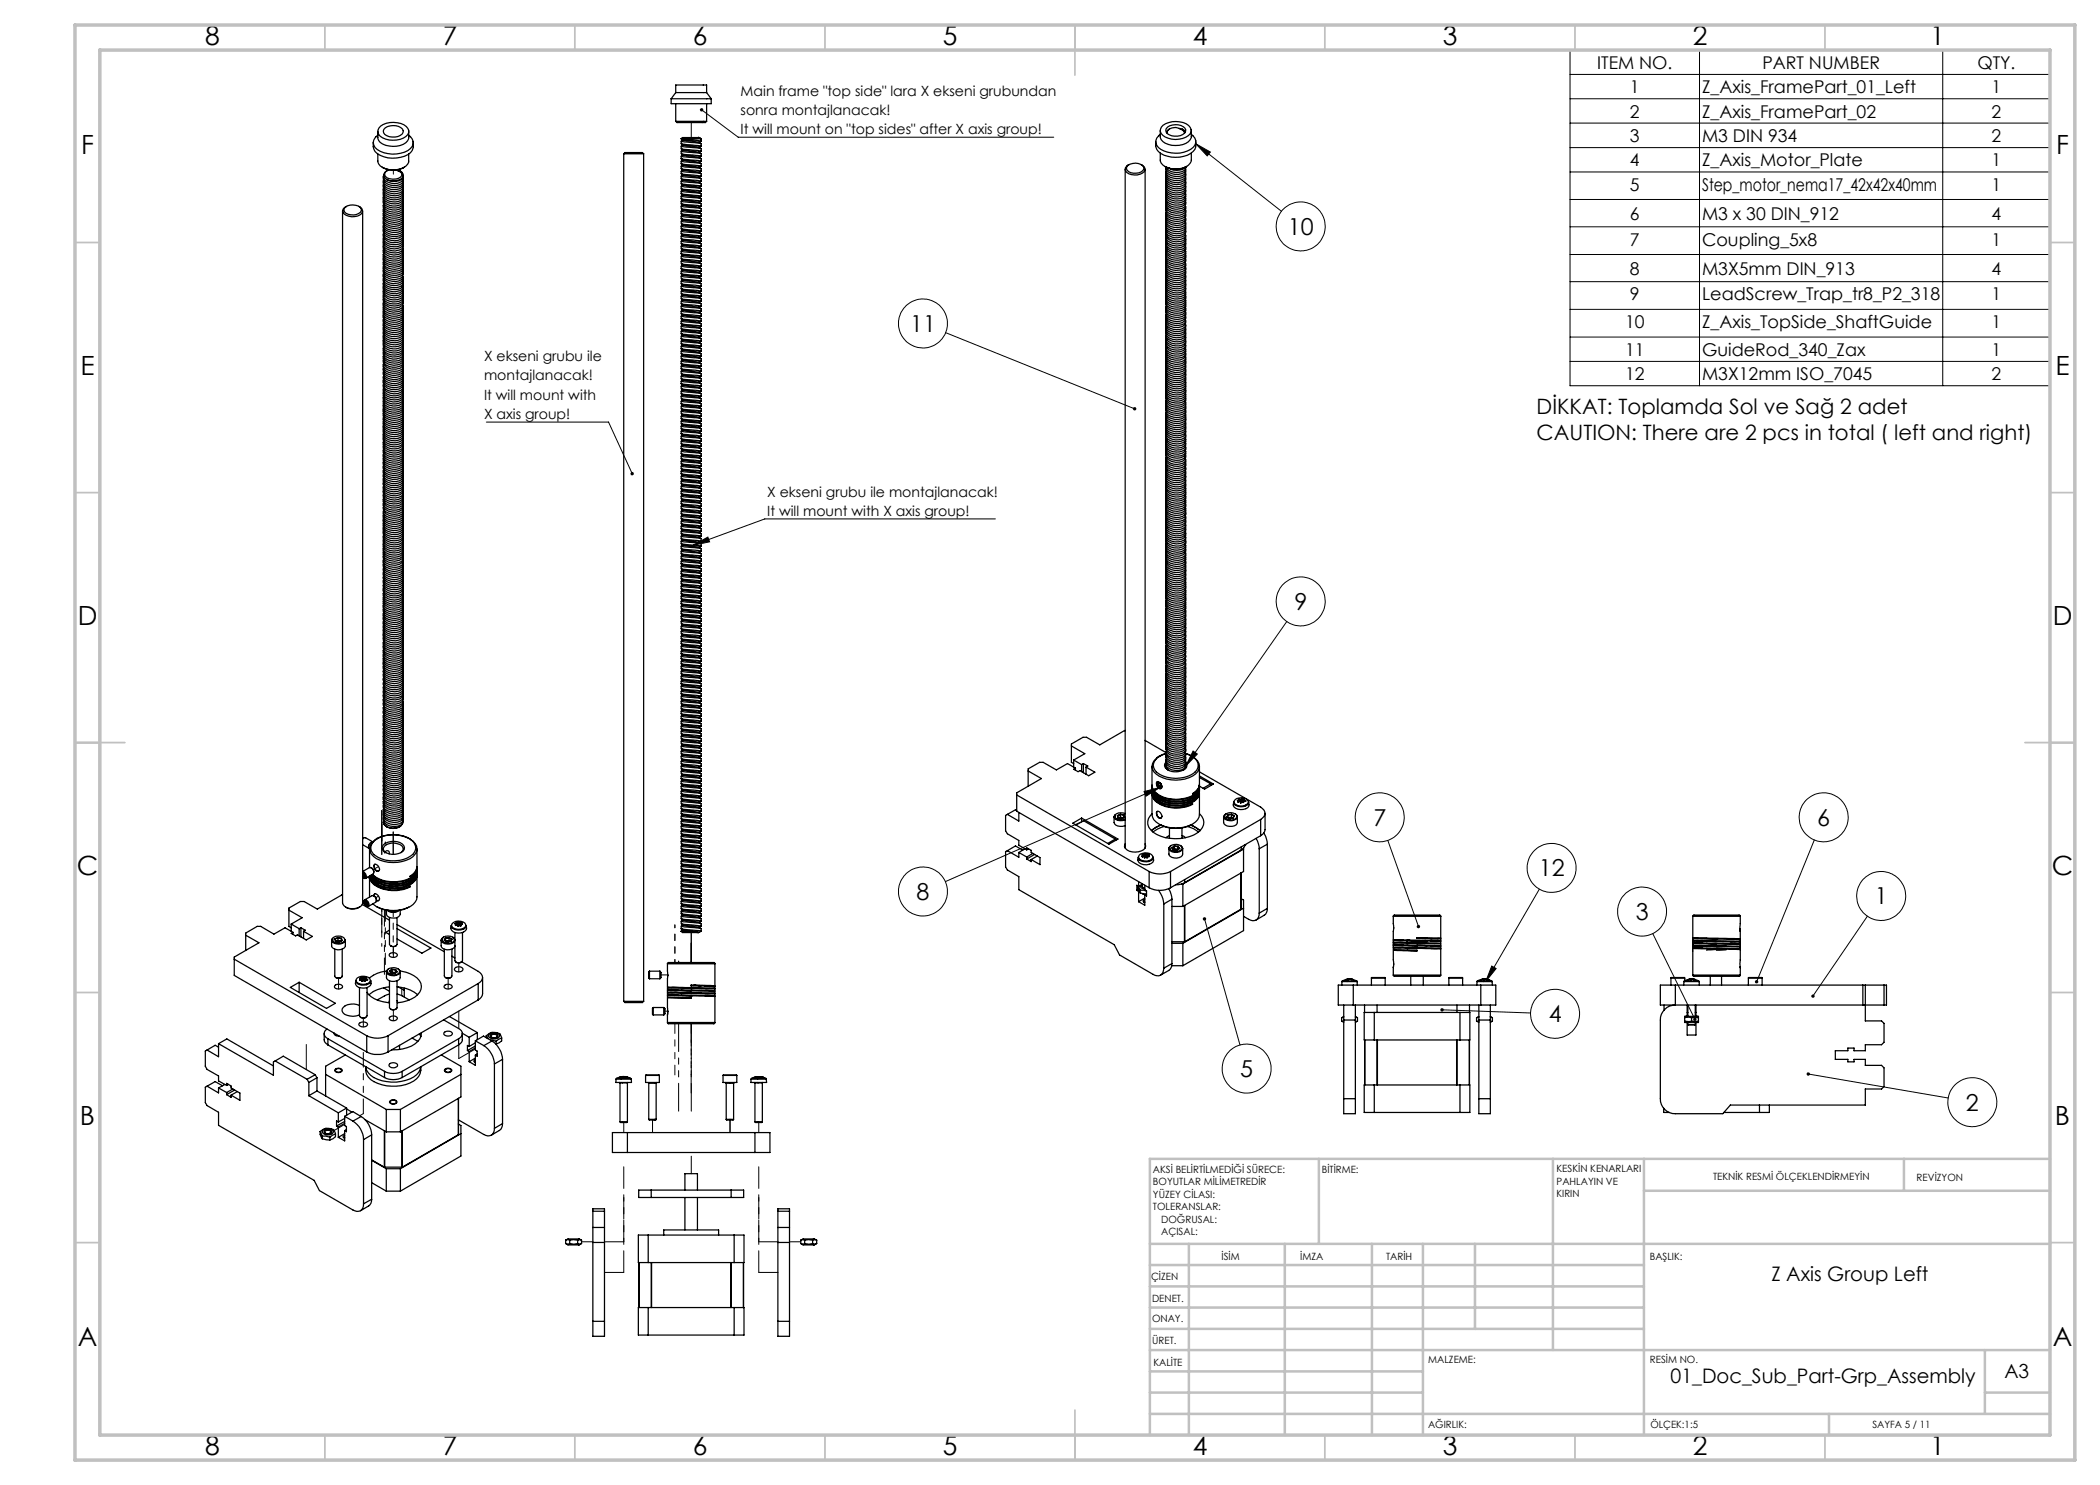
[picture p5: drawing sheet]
<svg xmlns="http://www.w3.org/2000/svg" width="420mm" height="297mm" viewBox="0 0 420 297" stroke-linecap="round" stroke-linejoin="round" font-family="sans-serif">
<defs><g id="words">
<g font-size="5.3">
<text x="41" y="9">8</text>
<text x="88.5" y="9">7</text>
<text x="138.5" y="9">6</text>
<text x="188.5" y="9">5</text>
<text x="238.5" y="9">4</text>
<text x="288.5" y="9">3</text>
<text x="338.5" y="9">2</text>
<text x="386" y="9">1</text>
<text x="16.2" y="30.7">F</text>
<text x="411.2" y="30.7">F</text>
<text x="16.1" y="75">E</text>
<text x="411.1" y="75">E</text>
<text x="15.5" y="125">D</text>
<text x="410.5" y="125">D</text>
<text x="15.4" y="175">C</text>
<text x="410.4" y="175">C</text>
<text x="16" y="225">B</text>
<text x="411" y="225">B</text>
<text x="15.5" y="269.2">A</text>
<text x="410.5" y="269.2">A</text>
<text x="41" y="291">8</text>
<text x="88.5" y="291">7</text>
<text x="138.5" y="291">6</text>
<text x="188.5" y="291">5</text>
<text x="238.5" y="291">4</text>
<text x="288.5" y="291">3</text>
<text x="338.5" y="291">2</text>
<text x="386" y="291">1</text>
</g>
<g font-size="4.7">
<text x="257.6" y="47">10</text>
<text x="182" y="66.4">11</text>
<text x="258.9" y="122">9</text>
<text x="274.7" y="165.1">7</text>
<text x="363.5" y="165.1">6</text>
<text x="183.3" y="180">8</text>
<text x="307.8" y="175.3">12</text>
<text x="327.1" y="184">3</text>
<text x="375" y="180.9">1</text>
<text x="309.7" y="204.4">4</text>
<text x="248.1" y="215.4">5</text>
<text x="393.2" y="222.1">2</text>
</g>
<g font-size="4.2">
<text x="307.3" y="82.8">DİKKAT: Toplamda Sol ve Sağ 2 adet</text>
<text x="307.3" y="88">CAUTION: There are 2 pcs in total ( left and right)</text>
</g>
<g font-size="4">
<text x="354.3" y="256.1">Z Axis Group Left</text>
<text x="334.1" y="276.6">01_Doc_Sub_Part-Grp_Assembly</text>
</g>
<text font-size="3.9" x="400.9" y="275.5">A3</text>
<g font-size="3.5">
<text x="319.4" y="13.8">ITEM NO.</text>
<text x="352.5" y="13.8">PART NUMBER</text>
<text x="395.5" y="13.8">QTY.</text>
<text x="326" y="18.6">1</text>
<text x="326" y="23.5">2</text>
<text x="340.4" y="18.6">Z_Axis_FramePart_01_Left</text>
<text x="340.4" y="23.5">Z_Axis_FramePart_02</text>
<text x="398.3" y="18.6">1</text>
<text x="398.3" y="23.5">2</text>
<text x="326" y="28.4">3</text>
<text x="340.4" y="28.4">M3 DIN 934</text>
<text x="398.3" y="28.4">2</text>
<text x="326" y="33.2">4</text>
<text x="340.4" y="33.2">Z_Axis_Motor_Plate</text>
<text x="398.3" y="33.2">1</text>
<text x="326" y="38.1">5</text>
<text x="340.4" y="38.1">Step_motor_nema17_42x42x40mm</text>
<text x="398.3" y="38.1">1</text>
<text x="326" y="43.9">6</text>
<text x="340.4" y="43.9">M3 x 30 DIN_912</text>
<text x="398.3" y="43.9">4</text>
<text x="326" y="49.1">7</text>
<text x="340.4" y="49.1">Coupling_5x8</text>
<text x="398.3" y="49.1">1</text>
<text x="326" y="54.9">8</text>
<text x="340.4" y="54.9">M3X5mm DIN_913</text>
<text x="398.3" y="54.9">4</text>
<text x="325" y="65.6">10</text>
<text x="326" y="60.1">9</text>
<text x="340.4" y="60.1">LeadScrew_Trap_tr8_P2_318</text>
<text x="340.4" y="65.6">Z_Axis_TopSide_ShaftGuide</text>
<text x="398.3" y="60.1">1</text>
<text x="398.3" y="65.6">1</text>
<text x="325" y="71.1">11</text>
<text x="340.4" y="71.1">GuideRod_340_Zax</text>
<text x="398.3" y="71.1">1</text>
<text x="325" y="76">12</text>
<text x="340.4" y="76">M3X12mm ISO_7045</text>
<text x="398.3" y="76">2</text>
</g>
<g font-size="2.8">
<text x="148.1" y="19.1">Main frame &quot;top side&quot; lara X ekseni grubundan</text>
<text x="148.1" y="22.9">sonra montajlanacak!</text>
<text x="148.1" y="26.8">It will mount on &quot;top sides&quot; after X axis group!</text>
<text x="96.8" y="72.3">X ekseni grubu ile</text>
<text x="96.8" y="76.1">montajlanacak!</text>
<text x="96.8" y="79.9">It will mount with</text>
<text x="96.8" y="83.7">X axis group!</text>
<text x="153.4" y="99.3">X ekseni grubu ile montajlanacak!</text>
<text x="153.4" y="103.1">It will mount with X axis group!</text>
</g>
<g font-size="2">
<text x="230.6" y="234.6">AKSİ BELİRTİLMEDİĞİ SÜRECE:</text>
<text x="230.6" y="237.1">BOYUTLAR MİLİMETREDİR</text>
<text x="230.6" y="239.6">YÜZEY CİLASI:</text>
<text x="264.4" y="234.6">BİTİRME:</text>
<text x="311.3" y="234.5">KESKİN KENARLARI</text>
<text x="311.3" y="237">PAHLAYIN VE</text>
<text x="311.3" y="239.5">KIRIN</text>
<text x="342.6" y="236">TEKNİK RESMİ ÖLÇEKLENDİRMEYİN</text>
<text x="383.3" y="236.2">REVİZYON</text>
<text x="230.6" y="242.1">TOLERANSLAR:</text>
<text x="232.2" y="244.6">DOĞRUSAL:</text>
<text x="232.2" y="247.1">AÇISAL:</text>
<text x="244.3" y="252">İSİM</text>
<text x="260" y="251.9">İMZA</text>
<text x="277.2" y="251.9">TARİH</text>
<text x="330" y="251.9">BAŞLIK:</text>
<text x="230.2" y="256.1">ÇİZEN</text>
<text x="230.4" y="260.3">DENET.</text>
<text x="230.4" y="264.4">ONAY.</text>
<text x="230.5" y="268.8">ÜRET.</text>
<text x="230.7" y="273.1">KALİTE</text>
<text x="285.7" y="272.5">MALZEME:</text>
<text x="330" y="272.5">RESİM NO.</text>
<text x="285.6" y="285.5">AĞIRLIK:</text>
<text x="330.1" y="285.6">ÖLÇEK:1:5</text>
<text x="374.5" y="285.6">SAYFA 5 / 11</text>
</g>
</g></defs>
<g fill="none" stroke="#000" stroke-width=".2">
<path d="M314 10h96v67.1h-96zM314 19.8h96M314 14.9h96M339.9 10v67.1M388.5 10v67.1M140.3 22l7.3 5.4h63.1M239.1 28.7l3 1.7-.7 .8zM239.1 28.7l17.2 13.6M314 24.6h96M314 29.5h96M314 34.4h96M314 39.9h96"/>
<path d="M314 45.4h96M314 50.9h96M314 56.3h96M189.1 66.5l37.8 15.3M314 61.9h96M314 67.4h96M314 72.3h96M97.3 84.4h24.4l4.7 10.3M138.6 109l3-1.6 .3 1zM199.1 103.8h-46.1l-14.4 5.2M257.4 124.3l-20.3 28.9M228.8 158.3l3.2-.8-2.8 1.7z"/>
<path d="M232 157.5l-42.9 18.8M238.6 150.2l.9 .6-2.4 2.4zM277.6 168.1l6.1 17.2M307.9 177.8l-10.8 18.5M362.9 168l-11.6 28.4M240.9 183.8l7.1 25.2M298.3 193.2l.9 .5-2.1 2.6zM330.6 186.7l8.4 17.2M373.5 183.2l-10.9 16M288.4 202l17.7 .6M361.7 214.8l27.9 4.8"/>
<circle cx="260.1" cy="45.3" r="4.9"/>
<circle cx="184.6" cy="64.7" r="4.9"/>
<circle cx="260.1" cy="120.3" r="4.9"/>
<circle cx="184.6" cy="178.3" r="4.9"/>
<circle cx="275.9" cy="163.5" r="4.9"/>
<circle cx="310.3" cy="173.6" r="4.9"/>
<circle cx="364.7" cy="163.5" r="4.9"/>
<circle cx="376.2" cy="179.2" r="4.9"/>
<circle cx="328.4" cy="182.3" r="4.9"/>
<circle cx="249.3" cy="213.7" r="4.9"/>
<circle cx="311" cy="202.8" r="4.9"/>
<circle cx="394.5" cy="220.4" r="4.9"/>
</g>
<g fill="none" stroke="#c0c0c0" stroke-width=".35">
<path d="M65 5v5M115 5v5M165 5v5M215 5v10M265 5v5M315 5v5M365 5v5M15 48.5h5M410 48.5h5M15 98.5h5M410 98.5h5M15 148.5h10"/>
<path d="M405 148.5h10M15 198.5h5M410 198.5h5M15 248.5h5M410 248.5h5M65 287v5M115 287v5M165 287v5M215 282v10M265 287v5M315 287v5M365 287v5"/>
</g>
<g fill="none" stroke="#c0c0c0" stroke-width=".5">
<path d="M263.8 231.8v17M310.6 231.8v38.2M328.8 231.8v55.2M328.8 238.2h81.2M380.8 231.8v6.4M410 231.8h-180v55.2M230 248.8h180M230 257.3h98.8M230 253h98.8M237.8 248.8v38.2M257 248.8v38.2M274.4 248.8v38.2"/>
<path d="M284.6 248.8v38.2M295 248.8v17M230 265.8h98.8M230 261.5h98.8M230 278.5h54.6M230 274.3h54.6M230 270h180M397 278.5h13M397 270v12.8M230 282.8h180M365.8 282.8v4.2"/>
</g>
<path d="M15 5h400v287h-400zM20 10h390v277h-390z" fill="none" stroke="#c0c0c0" stroke-width=".7"/>
<g fill="#000">
<path d="M140.1 21.8a.34 .34 0 0 0 .2 .5 .34 .34 0 0 0 .4-.4 .34 .34 0 0 0-.6-.2l.2 .3zM138.6 109l3-1.6 .3 1zM126.2 94.5v.1a.32 .32 0 0 0 0 .4 .32 .32 0 0 0 .4 0l-.2-.3 .2 .3 .1-.1a.34 .34 0 0 0-.1-.4 .34 .34 0 0 0-.4 0z"/>
<path d="M362.3 199.1v.4l.3-.3-.2 .3a.34 .34 0 0 0 .5-.1 .34 .34 0 0 0-.1-.5 .34 .34 0 0 0-.5 .2zM361.5 214.5l-.2 .3h.4h-.4a.34 .34 0 0 0 .4 .3 .34 .34 0 0 0 .3-.4 .34 .34 0 0 0-.5-.2zM288.1 201.8v.2h.3h-.3a.34 .34 0 0 0 .5 .2 .34 .34 0 0 0 .1-.5 .34 .34 0 0 0-.6 .1zM283.5 185.1a.34 .34 0 0 0-.1 .4 .34 .34 0 0 0 .4 .1l-.1-.3 .1 .3a.34 .34 0 0 0 .2-.5 .34 .34 0 0 0-.5 0zM298.3 193.2l.9 .5-2.1 2.6zM338.7 203.7a.36 .36 0 0 0 0 .4 .36 .36 0 0 0 .4 .1l-.1-.3 .1 .3 .2-.2a.35 .35 0 0 0-.1-.4 .35 .35 0 0 0-.5 .1zM351.1 196.1a.33 .33 0 0 0 .1 .6l.1-.3-.1 .3a.34 .34 0 0 0 .4-.4 .34 .34 0 0 0-.5-.2zM239.1 28.7l3 1.7-.7 .8zM226.7 81.5a.34 .34 0 0 0 .1 .5 .34 .34 0 0 0 .5-.1l-.4-.1h.4a.33 .33 0 0 0-.2-.3 .33 .33 0 0 0-.4 0zM228.8 158.3l3.2-.8-2.8 1.7zM238.6 150.2l.9 .6-2.4 2.4zM240.7 183.5a.35 .35 0 0 0 .1 .6 .35 .35 0 0 0 .5-.3 .35 .35 0 0 0-.5-.4l.1 .4-.1-.4z"/>
</g>
<g fill="none" stroke="#000" stroke-width=".25">
<path d="M134.2 19.8h8M134.2 19.8v.9h8v-.9M135.1 18.5h6.2M135.1 18.5v-1.5h6.2v1.5M135.1 18.5l-.9 1.3M141.3 18.5l.9 1.3M74.6 28.5a2.39 2.39 0 0 0 2.2 2.9 6.1 6.1 0 0 0 5.3-.9 2.32 2.32 0 0 0 .6-2M75.6 26.3a2.21 2.21 0 0 0 2.3 2.9 3.8 3.8 0 0 0 3.6-1.1l.2-.4v-1.4M75.6 27a1.74 1.74 0 0 0-.9 1.8 1.74 1.74 0 0 0 1.4 1.5 6 6 0 0 0 6-.6 1.64 1.64 0 0 0-.4-2.7M75.6 30.8v1.4a1.74 1.74 0 0 0 1.6 1.6 4.3 4.3 0 0 0 4.3-1l.2-.3v-1.7M76.1 25.2a4.6 4.6 0 0 1 5.1 .1 1.31 1.31 0 0 1 .5 1.3 1.31 1.31 0 0 1-1 1 4.3 4.3 0 0 1-5-.7 1.26 1.26 0 0 1 .4-1.7zM76.4 33.4a4.3 4.3 0 0 0 4.5 0"/>
<path d="M76.7 39.4a1.47 1.47 0 0 0 1.3 1.7 2.13 2.13 0 0 0 2.6-.9v-.4M76.7 38.6v.4a1.68 1.68 0 0 0 1.8 1.4 1.77 1.77 0 0 0 2.1-1v-.4M76.7 37.8a1.61 1.61 0 0 0 1.7 1.7 1.8 1.8 0 0 0 2.2-.9v-.4M76.7 36.2a1.56 1.56 0 0 0 1.5 1.7 2.06 2.06 0 0 0 2.4-.9v-.4M76.7 35.3v.4M76.7 39.2a1.16 1.16 0 0 0 1 1.4 2.17 2.17 0 0 0 2.9-.7v-.3M76.7 38.4a1.29 1.29 0 0 0 1.3 1.5 2.96 2.96 0 0 0 2.4-.4l.2-.3v-.4M76.7 37.6a1.23 1.23 0 0 0 1.1 1.4 2.1 2.1 0 0 0 2.8-.8v-.2M76.7 36a1.25 1.25 0 0 0 1.2 1.4 2.7 2.7 0 0 0 2.7-.5v-.5M76.7 35.7a1.8 1.8 0 0 0 2 1.4 1.43 1.43 0 0 0 1.9-1.4M76.8 34.9a1.11 1.11 0 0 0 .8 1.5 2.28 2.28 0 0 0 3-.6v-.2M77 25.6a2.56 2.56 0 0 1 3.6 .5 1.76 1.76 0 0 1-2.2 1.3 1.68 1.68 0 0 1-1.7-1.2z"/>
<path d="M77.4 34.1a.92 .92 0 0 0-.7 .9 .92 .92 0 0 0 .7 .9M77.8 34a.85 .85 0 0 0-.9 .7 .85 .85 0 0 0 .6 .9 2.41 2.41 0 0 0 2.9-.5v-.4M79.2 34l1.2 .7M79.3 34h.3a.86 .86 0 0 1 .8 .7M80 34.2a.86 .86 0 0 1 .6 .8 .86 .86 0 0 1-.4 .8 3.2 3.2 0 0 1-2.8 .1M80.6 37.2a1.01 1.01 0 0 1-1.2 1.1 2.63 2.63 0 0 1-2.7-.9v-.4a1.58 1.58 0 0 0 1.6 1.7 1.81 1.81 0 0 0 2.3-.9v-.4M80.6 35.3v.3a2.7 2.7 0 0 1-3.2 .3M80.6 35.1v.2M124.7 30.8a.72 .72 0 0 1 1-.3h2.1a.72 .72 0 0 1 .9 .3M124.7 30.8h4M124.7 30.8v169.5M128.7 30.8v169.5"/>
<path d="M135.1 24.3h6.2M135.1 24.3a.72 .72 0 0 0 1 .2h4.3a.7 .7 0 0 0 .9-.2M135.1 20.7v3.6M136.2 27.8l.6 .2M136.2 28.3v.4a9.7 9.7 0 0 0 3.5 .8l.5 .2M136.2 31.7l.6 .3M136.2 37.8a7.3 7.3 0 0 0 3.3 .6l.7 .3M136.2 39.8a7.7 7.7 0 0 0 3.2 .6l.8 .3M136.2 39.8l4 .4M136.2 31.7h.1M136.2 27.8l4 .5M136.2 27.8h4"/>
<path d="M136.2 38.8v-.6l2.9 .4 1.1 .1v.5M136.2 28.2l4 .5M136.2 30.2v.5M136.2 31.3v.4M136.2 32.2v.6M136.2 37.2v.5M136.2 39.2v.6M136.3 33.8a6.6 6.6 0 0 0 3 .6l.9 .3M136.3 35.8a3.6 3.6 0 0 0 2.3 .5l1.1 .1M136.3 29.8l3.9 .4-.4 .3M136.3 37.8l3.9 .4M136.3 36.8l3.9 .4"/>
<path d="M136.3 34.7l3.9 .5M136.3 31.7l3.9 .5M136.3 28.7l3.9 .5v-.5M136.3 37.2l3.6 .4 .3 .1v.5M136.3 32.2l3.9 .5v.5M136.7 28l-.4 .2M136.7 29l-.4 .2M136.7 30l-.5 .2 4 .5v.6M136.7 31l-.5 .3 4 .4v.5M136.7 32l-.4 .2M136.7 33l-.4 .2M136.7 34l-.4 .2"/>
<path d="M136.7 35l-.4 .2M136.7 36l-.4 .2M136.7 37l-.4 .2M136.7 38l-.4 .2M136.7 39l-.5 .3 4 .4v.5M136.8 35l-.6-.3v-.4l3.9 .4 .1 .5-.4 .3M136.8 39l-.5-.2 3.9 .4M136.8 28l.6 .1a5.4 5.4 0 0 1 2.8 .6M136.8 39a8.2 8.2 0 0 1 3.1 .6l.3 .1M136.8 35l2.6 .4 .8 .3-4-.5 .1 .6 3.9 .4v-.5M136.8 32l2.5 .4 .9 .3M139.6 27.5h-2.2a1.27 1.27 0 0 0-1.2 .2"/>
<path d="M139.6 27.5l.5 .2M139.6 27.5h.2M139.7 33.5l-.8-.2a4.5 4.5 0 0 1-2.6-.5l3.9 .4-.4 .3M139.7 36.5l.5 .2M139.7 33.4l.5 .3-4-.5v.6l4 .5M139.7 27.4l.4 .3M139.8 37.5l.4-.3v-.5l-4-.5v.6l.6 .2 1.2 .2a3.9 3.9 0 0 1 2.2 .5M140.2 39.3l-.4 .2M140.2 36.3l-.4 .2M140.2 27.7v.1M140.2 31.3h.1M140.2 30.2v-.5l-1-.1-3-.4v.6a8.1 8.1 0 0 0 3.3 .6l.7 .3"/>
<path d="M140.2 31.3l-3.9-.5a5 5 0 0 0 2.6 .5l.8 .1 .5 .3M140.2 38.2l-.4 .3M140.2 34.3l-.4 .2M140.2 32.3l-.4 .2M140.2 31.3l-.4 .2M140.2 29.3l-.4 .2M140.2 28.3l-.4 .2M140.2 27.8v.5M140.2 33.7v.6M140.2 32.2v.1M141.3 20.7v3.6M225 33.9v135.7"/>
<path d="M225.6 33.1a2.36 2.36 0 0 1 3.1 .3 1.17 1.17 0 0 1-1.4 1.2 1.72 1.72 0 0 1-2-.9zM225.8 32.9l-.2 .2M228.2 32.9l.2 .2a.84 .84 0 0 1 .6 .7 .84 .84 0 0 1-.5 .8 2.78 2.78 0 0 1-3.4-.4 .84 .84 0 0 1 .5-1.1M229 33.9v135.7M231.1 28.3a2.32 2.32 0 0 0 1.7 2.7 5.6 5.6 0 0 0 6.2-1.1l.1-.5v-1.1M232.1 26.1v1.2a2.28 2.28 0 0 0 2.3 1.8 3.7 3.7 0 0 0 3.8-1.5l.1-1.5M232.1 26.8a1.69 1.69 0 0 0-.9 1.6 1.69 1.69 0 0 0 1 1.5 5.5 5.5 0 0 0 6.8-.8 1.73 1.73 0 0 0-.7-2.3M232.1 30.6v1.4a2.28 2.28 0 0 0 2.3 1.8 3.7 3.7 0 0 0 3.8-1.5l.1-1.7M232.6 25a4.6 4.6 0 0 1 5.1 .1 1.31 1.31 0 0 1 .5 1.4 1.31 1.31 0 0 1-1 .9 4.3 4.3 0 0 1-5-.7 1.26 1.26 0 0 1 .4-1.7zM233 33.3a4.5 4.5 0 0 0 4.3 0M233.2 36.8v.4a2.04 2.04 0 0 0 2.5 1.4 1.2 1.2 0 0 0 1.4-1.4M233.2 36a1.46 1.46 0 0 0 1.3 1.6l.5 .1a1.76 1.76 0 0 0 2.1-.9v-.4"/>
<path d="M233.2 33.5v.4M233.2 35.2v.4M233.2 37.6v.4M233.2 39.3v.3M233.2 39.9a1.76 1.76 0 0 0 2.1 1.5 1.81 1.81 0 0 0 1.8-.8v-.3M233.2 39a1.34 1.34 0 0 0 1.2 1.5 2.54 2.54 0 0 0 2.7-.6v-.5M233.2 37.4a1.03 1.03 0 0 0 .7 1.2 2.71 2.71 0 0 0 3.2-.3v-.5M233.2 36.8a1.89 1.89 0 0 0 2.3 1.4 1.43 1.43 0 0 0 1.6-1v-.2M233.2 35.8a1.3 1.3 0 0 0 1.4 1.4 2.38 2.38 0 0 0 2.5-.6v-.4M233.2 35a1.32 1.32 0 0 0 1.1 1.4 2.65 2.65 0 0 0 2.7-.5l.1-.5M233.2 33.3a1.93 1.93 0 0 0 2.5 1.6 1.18 1.18 0 0 0 1.4-1.1M233.2 39.6a1.59 1.59 0 0 0 1.6 1.4h.5a1.41 1.41 0 0 0 1.8-1.4"/>
<path d="M233.2 35.6a1.38 1.38 0 0 0 1.3 1.2l.8 .1 .9-.1 .7-.3 .2-.9M233.2 33.9a1.89 1.89 0 0 0 2.1 1.4 1.5 1.5 0 0 0 1.8-.9v-.5M233.2 38v.2a2.53 2.53 0 0 0 3.8 .6l.1-.4M233.5 25.4a2.56 2.56 0 0 1 3.6 .6 1.76 1.76 0 0 1-2.2 1.2 1.68 1.68 0 0 1-1.7-1.2zM233.9 25.8l-.6 .7M235.8 25.7h.2a.86 .86 0 0 1 .9 .7M236.5 25.9h.1M236.6 25.9l.5 .5M236.9 26.4a2.37 2.37 0 0 0-3.3-.4l-.2 .7M236.9 26.4v.3M237 33.4a2.5 2.5 0 0 1-3.3 .2M237.1 38.6v.3a1.54 1.54 0 0 1-1.7 .9 2.2 2.2 0 0 1-2.2-1.4v.4a1.5 1.5 0 0 0 1.4 1.3 1.85 1.85 0 0 0 2.5-.8v-.5"/>
<path d="M237.1 34.5v.4a2.51 2.51 0 0 1-3.6 .2l-.3-.7a1.58 1.58 0 0 0 1.6 1.7 1.88 1.88 0 0 0 2.3-.9v-.5M237.1 33.4a.83 .83 0 0 1-.8 1 2.64 2.64 0 0 1-3.1-1M237.1 38v.4M68.5 42.2v138.4a1.93 1.93 0 0 0 2.4 1.1 1.58 1.58 0 0 0 1.6-1.1v-138.4M68.8 41.7a2.34 2.34 0 0 1 3.4 .1 .98 .98 0 0 1-.9 1.1 1.95 1.95 0 0 1-2.5-.9zM69.3 41.3l-.2 .1M71.8 41.3a.98 .98 0 0 1 .7 1.1 .98 .98 0 0 1-1 .8 2.69 2.69 0 0 1-2.9-.7 .84 .84 0 0 1 .5-1.1M76.7 59v.4a2.05 2.05 0 0 0 2.5 1.4 1.19 1.19 0 0 0 1.4-1.4M76.7 58.2v.4a2.28 2.28 0 0 0 2.8 1.3 1.2 1.2 0 0 0 1.1-.9v-.4M76.7 56.6a1.47 1.47 0 0 0 1.4 1.6 2.56 2.56 0 0 0 2.4-.5l.1-.3M76.7 55.8a1.56 1.56 0 0 0 1.7 1.7 1.86 1.86 0 0 0 2.2-.9v-.4M76.7 53.3a1.49 1.49 0 0 0 1.5 1.7 2.35 2.35 0 0 0 2.4-.6v-.7"/>
<path d="M76.7 50.1a1.39 1.39 0 0 0 1.2 1.6 2.37 2.37 0 0 0 2.7-.7v-.6M76.7 48.4a1.18 1.18 0 0 0 .5 1.3 2.81 2.81 0 0 0 3.3-.1l.1-.4M76.7 47.6a1.75 1.75 0 0 0 2.1 1.8 1.42 1.42 0 0 0 1.8-1.4M76.7 44.3a1.6 1.6 0 0 0 1.8 1.8h.5a1.34 1.34 0 0 0 1.6-1.4M76.7 41.9a1.56 1.56 0 0 0 1.5 1.7 1.9 1.9 0 0 0 2.4-.9v-.4M76.7 40.2v.4M76.7 41.1v.4M76.7 43.5v.4M76.7 46v.4M76.7 49.2v.4M76.7 51.7v.4M76.7 54.1v.4"/>
<path d="M76.7 57.4v.4M76.7 59.8v.5M76.7 59.7a1.17 1.17 0 0 0 .9 1.3 2.45 2.45 0 0 0 3-.6v-.4M76.7 58.8a1.33 1.33 0 0 0 1.2 1.5 2.61 2.61 0 0 0 2.7-.6v-.5M76.7 58a1.21 1.21 0 0 0 .9 1.3 2.82 2.82 0 0 0 2.9-.3l.1-.3-.1-.4M76.7 57.2a1.02 1.02 0 0 0 .7 1.2 2.51 2.51 0 0 0 3.2-.4v-.3l-.2-.4M76.7 56.6a1.21 1.21 0 0 0 1.1 1.1 2.84 2.84 0 0 0 2.7-.4l.1-.5M76.7 54.7a1.27 1.27 0 0 0 1.1 1.4 2.68 2.68 0 0 0 2.8-.4v-.4a1.11 1.11 0 0 1-.9 1.3 2.28 2.28 0 0 1-3-1.3v-.4M76.7 53.9a1.12 1.12 0 0 0 .9 1.3 2.95 2.95 0 0 0 2.9-.2l.1-.7M76.7 53.1a1.34 1.34 0 0 0 1.2 1.4 2.65 2.65 0 0 0 2.7-.5v-.5M76.7 51.5a1.03 1.03 0 0 0 .7 1.2 2.63 2.63 0 0 0 3.2-.4v-.4M76.7 49a1.26 1.26 0 0 0 1.1 1.4 2.04 2.04 0 0 0 2.8-.8 1.06 1.06 0 0 1-.9 1.3 2.4 2.4 0 0 1-3-1.2v-.1"/>
<path d="M76.7 48.2a1.17 1.17 0 0 0 .8 1.3 2.46 2.46 0 0 0 3.1-.6v-.3M76.7 47.4a1.34 1.34 0 0 0 1.2 1.4 2.65 2.65 0 0 0 2.7-.5v-.5M76.7 45.8a1.01 1.01 0 0 0 .7 1.2 2.57 2.57 0 0 0 3.2-.4v-.4M76.7 44.1a1.08 1.08 0 0 0 .8 1.3 2.5 2.5 0 0 0 3.1-.5v-.4M76.7 43.3a1.32 1.32 0 0 0 1.1 1.4 2.1 2.1 0 0 0 2.8-.8v-.2M76.7 41.7a1.55 1.55 0 0 0 1.8 1.5 2.17 2.17 0 0 0 2.1-.6v-.5M76.7 40a1.02 1.02 0 0 0 .7 1.2 2.61 2.61 0 0 0 3.2-.3v-.5M76.7 46.4v.2a2.53 2.53 0 0 0 3.8 .6l.1-.4M76.7 43.9a1.34 1.34 0 0 0 1.3 1.3l.8 .1 .9-.1 .7-.4 .2-.5M76.7 41.5a1.82 1.82 0 0 0 2 1.3 1.41 1.41 0 0 0 1.9-1.3M76.7 40.6a1.62 1.62 0 0 0 1.8 1.4 2.1 2.1 0 0 0 2.1-.8v-.1M76.7 55.5a1.05 1.05 0 0 0 .8 1.3 2.56 2.56 0 0 0 3.1-.5v-.4"/>
<path d="M76.7 49.8a1.02 1.02 0 0 0 .8 1.3 2.47 2.47 0 0 0 3.1-.5v-.4M76.7 40.8a1.1 1.1 0 0 0 .9 1.4 2.33 2.33 0 0 0 3-.6v-.3M76.7 54.5v.3a2.62 2.62 0 0 0 3.8 .5l.1-.4M80.6 52.6v.4a1.87 1.87 0 0 1-2.3 .8 1.62 1.62 0 0 1-1.6-1.3v.4a2.24 2.24 0 0 0 2.9 1.3 1.04 1.04 0 0 0 1-1.3M80.6 46.9v.4a2.26 2.26 0 0 1-3 .6 1.17 1.17 0 0 1-.9-1.1v.4a2.38 2.38 0 0 0 3.3 1.1l.3-.1 .3-.5v-.5M80.6 51.1v.2a1.43 1.43 0 0 1-1.6 .9 1.92 1.92 0 0 1-2.3-1.3v.4a2.01 2.01 0 0 0 2.5 1.3 1.37 1.37 0 0 0 1.4-.9M80.6 45.4v.2a2.14 2.14 0 0 1-2.9 .7 1.22 1.22 0 0 1-1-1.1v.3a2.09 2.09 0 0 0 2.5 1.4 1.28 1.28 0 0 0 1.4-.9v-.5M80.6 42.9a1.01 1.01 0 0 1-1.1 1.1 2.2 2.2 0 0 1-2.8-1.3 1.55 1.55 0 0 0 1.6 1.7 1.88 1.88 0 0 0 2.3-.9v-.4M80.6 57.8l-.2 .9a2.9 2.9 0 0 1-3.4-.1l-.3-.8M80.6 52.1l-.1 .8a2.56 2.56 0 0 1-3.8-.7v-.1M80.6 40.6v.5M80.6 43.9v.4"/>
<path d="M80.6 46.4v.4M80.6 48.8v.4M80.6 51.3v.4M80.6 54.5v.4M80.6 57v.4M136.2 40.8l1 .3 1 .1a3.4 3.4 0 0 1 2 .5M136.2 47.2v.6a5.6 5.6 0 0 0 2.7 .5l.8 .1 .5 .3M136.2 48.3v.5l.6 .2M136.2 51.3v.4l.6 .3M136.2 53.8l.6 .2 1.2 .2a3.7 3.7 0 0 1 2.2 .5M136.2 54.7a10.2 10.2 0 0 0 3.5 .8l.5 .2M136.2 56.8a7.7 7.7 0 0 0 3.2 .6l.8 .3"/>
<path d="M136.2 57.7v-.4l3.9 .4h.1v.5l-3.9-.4 .9 .3 2.1 .2 .9 .4M136.2 58.2v.6l.6 .2M136.2 59.8a3.8 3.8 0 0 0 2.4 .5l1.1 .1 .5 .3M136.2 52.7v-.5l4 .5v.6l-.4 .2M136.2 57.7h.1M136.2 54.7l4 .5M136.2 53.2v.6l4 .5M136.2 46.2v.5l.2 .1 3.8 .4M136.2 43.7h.1M136.2 59.7v-.5l3.5 .4 .5 .1v.6M136.2 49.7v-.5l4 .5M136.2 43.7v-.5l3.9 .5h.1v.5"/>
<path d="M136.2 41.7v-.5l3.6 .4 .4 .1v.5M136.2 40.7v-.5l4 .5M136.2 44.2v.5M136.2 54.3v.4M136.2 55.2v.5M136.3 46.8l.6 .3 1.1 .1a3.9 3.9 0 0 1 2.2 .5l-4-.5 .5-.2M136.3 56.8l3.9 .5M136.3 50.8l3.9 .5M136.3 47.8l3.9 .5M136.3 58.2l3.9 .5M136.3 51.3l3.9 .4M136.3 46.2l3.6 .4 .3 .1v.5"/>
<path d="M136.3 44.2l3.9 .5v.5M136.3 59.8l3.9 .5M136.3 58.8l3.9 .4M136.3 51.7l3.9 .5M136.3 48.8l3.9 .4M136.3 45.8l3.9 .4M136.3 42.8l3.9 .4M136.7 55l-.5 .2 4 .5v.6l-.4 .2M136.7 40l-.4 .2M136.7 41l-.4 .2M136.7 42l-.4 .2M136.7 43l-.4 .2"/>
<path d="M136.7 44l-.4 .2M136.7 45l-.4 .2M136.7 46l-.4 .2M136.7 48l-.5 .3 3.9 .4 .1 .5M136.7 49l-.4 .2M136.7 50l-.4 .2M136.7 51l-.4 .2M136.7 52l-.4 .2M136.7 53l-.4 .3 3.9 .4v.6M136.7 54l-.5 .2 4 .5M136.7 56l-.4 .2M136.7 57l-.4 .2"/>
<path d="M136.7 58l-.4 .2M136.7 59l-.4 .2M136.8 42l-.5-.2 3.9 .4M136.8 45l-.5-.2 3.9 .4M136.8 46l-.6-.2v-.6l4 .5v.5l-.4 .3M136.8 53l-.5-.2 3.9 .4M136.8 56l-.5-.2 3.9 .4M136.8 59l2.6 .4 .8 .3M136.8 56l2.8 .4 .6 .3-4-.5v.5M136.8 52l2.6 .4 .8 .3M136.8 49l2.5 .4 .9 .3M136.8 46l1.1 .2a3.6 3.6 0 0 1 2.3 .5"/>
<path d="M136.8 45l.6 .2a5.1 5.1 0 0 1 2.8 .5M136.8 42l2.6 .4 .8 .3M136.8 53l2.9 .4M139.7 53.4l.5 .3M139.8 44.5l.4-.3-3.9-.4a7 7 0 0 0 3 .6l.9 .3M139.8 51.5l.4-.2v-.6l-4-.5v.6l.6 .2 1.1 .2a4.6 4.6 0 0 1 2.3 .5M140.2 42.8l-4-.6v.6a6.8 6.8 0 0 0 3.3 .6l.7 .3M140.2 58.3l-.4 .2M140.2 55.3l-.4 .2M140.2 52.3l-.4 .2M140.2 50.3l-.4 .2M140.2 49.3l-.4 .2"/>
<path d="M140.2 41.3l-.4 .2M140.2 54.3h.1M140.2 49.7v.5l-3.9-.4a6.3 6.3 0 0 0 2.9 .5l1 .4M140.2 58.7v.6l-.4 .2M140.2 56.7v.6l-.4 .2M140.2 54.3l-.4 .2M140.2 47.7v.6l-.4 .2M140.2 47.3l-.4 .2M140.2 45.3l-.4 .2M140.2 43.2l-.4 .3M140.2 42.3l-.4 .2M140.2 40.2l-.4 .3"/>
<path d="M140.2 40.7v.5l-3.9-.4M140.2 42.8v.4M140.2 51.7v.5M140.2 54.7v.5M233.2 58.8a1.44 1.44 0 0 0 1.3 1.7 2.35 2.35 0 0 0 2.6-.6v-.6M233.2 58a1.4 1.4 0 0 0 1.2 1.7 2.52 2.52 0 0 0 2.7-.6v-.6M233.2 56.4a1.4 1.4 0 0 0 1.2 1.6 2.39 2.39 0 0 0 2.7-.6v-.6M233.2 55.6a1.61 1.61 0 0 0 1.7 1.7 1.84 1.84 0 0 0 2.2-.9v-.4M233.2 53.9a1.64 1.64 0 0 0 1.9 1.8 2.21 2.21 0 0 0 1.9-.6l.1-.4M233.2 50.7v.4a1.51 1.51 0 0 0 1.5 1.3 2.35 2.35 0 0 0 2.4-.7v-.6M233.2 49.9v.4a2.2 2.2 0 0 0 2.8 1.3 1.06 1.06 0 0 0 1.1-1.3M233.2 48.2a1.62 1.62 0 0 0 1.9 1.8 2.08 2.08 0 0 0 2-.6v-.4"/>
<path d="M233.2 45a1.34 1.34 0 0 0 1 1.6l1.1 .1a1.55 1.55 0 0 0 1.8-.9v-.4M233.2 44.2v.4a1.48 1.48 0 0 0 1.3 1.2 1.95 1.95 0 0 0 2.6-.8v-.4M233.2 42.5v.4a2.03 2.03 0 0 0 2.5 1.4 1.37 1.37 0 0 0 1.4-1M233.2 41.7a1.57 1.57 0 0 0 1.7 1.8l1-.1a1.08 1.08 0 0 0 1.2-1.3M233.2 40.1a1.67 1.67 0 0 0 1.8 1.7 2.23 2.23 0 0 0 2-.6l.1-.3M233.2 40.9v.4M233.2 43.3v.4M233.2 45.8v.4M233.2 46.6v.4M233.2 47.4v.4M233.2 49v.5M233.2 51.5v.4"/>
<path d="M233.2 53.1v.4M233.2 54.8v.4M233.2 57.2v.4M233.2 59.7v.4M233.2 59.5a1.23 1.23 0 0 0 1.1 1.4 2.77 2.77 0 0 0 2.7-.5l.1-.5M233.2 58.7a1.08 1.08 0 0 0 .8 1.2 2.47 2.47 0 0 0 3.1-.5v-.3M233.2 57.8a1.26 1.26 0 0 0 1.2 1.4 2.53 2.53 0 0 0 2.7-.5v-.5M233.2 57a1.11 1.11 0 0 0 .9 1.3 2.28 2.28 0 0 0 3-.6v-.3M233.2 56.2a1.59 1.59 0 0 0 1.9 1.5 2.17 2.17 0 0 0 2-.6v-.5M233.2 54.6a1.29 1.29 0 0 0 1.3 1.4 2.49 2.49 0 0 0 2.6-.6v-.5M233.2 53.8a1.24 1.24 0 0 0 1 1.3 2.84 2.84 0 0 0 2.8-.4l.1-.5M233.2 52.9a1.68 1.68 0 0 0 2.1 1.6 1.84 1.84 0 0 0 1.8-.8v-.4"/>
<path d="M233.2 52.1a1.25 1.25 0 0 0 1.2 1.4 2.53 2.53 0 0 0 2.7-.5v-.3v.4a1.9 1.9 0 0 1-2.5 .9 1.54 1.54 0 0 1-1.4-1.7M233.2 51.3a1.12 1.12 0 0 0 .9 1.3 2.39 2.39 0 0 0 3-.6v-.3M233.2 50.5a1.59 1.59 0 0 0 1.9 1.5 2.17 2.17 0 0 0 2-.6v-.5M233.2 48.9a1.29 1.29 0 0 0 1.3 1.4 2.53 2.53 0 0 0 2.6-.6v-.4l-.2-.3M233.2 48.2a1.21 1.21 0 0 0 1 1.2 2.71 2.71 0 0 0 2.8-.4l.1-.5M233.2 46.3a1.33 1.33 0 0 0 1.1 1.5 2.57 2.57 0 0 0 2.8-.5v-.3a1.06 1.06 0 0 1-1 1.3 3.1 3.1 0 0 1-2.6-.6l-.3-.7M233.2 45.6a1.76 1.76 0 0 0 2.1 1.6 1.72 1.72 0 0 0 1.8-.9v-.3M233.2 44.7a1.22 1.22 0 0 0 1.2 1.5 2.49 2.49 0 0 0 2.7-.6v-.4M233.2 44a1.2 1.2 0 0 0 .9 1.3 3.1 3.1 0 0 0 2.9-.3l.1-.4v-.3M233.2 43.1a1.01 1.01 0 0 0 .7 1.2 2.61 2.61 0 0 0 3.2-.3v-.5M233.2 42.5a1.22 1.22 0 0 0 1 1.2 2.76 2.76 0 0 0 2.8-.4l.1-.5M233.2 40.7a1.31 1.31 0 0 0 1.1 1.4 2.68 2.68 0 0 0 2.8-.5v-.3a1.05 1.05 0 0 1-.9 1.2 2.27 2.27 0 0 1-3-1.2"/>
<path d="M233.2 57.6a1.12 1.12 0 0 0 .9 1.1 3 3 0 0 0 2.8-.1l.2-.6M233.2 55.2a1.54 1.54 0 0 0 1.6 1.3 1.84 1.84 0 0 0 2.3-.9v-.4M233.2 53.5a1.53 1.53 0 0 0 1.6 1.4 2.07 2.07 0 0 0 2.3-.8v-.6M233.2 49.5v.1a2.51 2.51 0 0 0 3.7 .7l.2-.8M233.2 47.8a1.55 1.55 0 0 0 1.7 1.3h1a1.13 1.13 0 0 0 1.2-1.3M233.2 43.7v.2a2.54 2.54 0 0 0 3.8 .7l.1-.9M233.2 55.3a1.14 1.14 0 0 0 1 1.4 2.25 2.25 0 0 0 2.9-.6v-.3M233.2 49.7a1.14 1.14 0 0 0 .9 1.3 3.1 3.1 0 0 0 2.9-.3l.1-.4-.1-.4M233.2 47.2v.1a1.51 1.51 0 0 0 1.4 1.4 2.28 2.28 0 0 0 2.5-.7v-.4M233.2 41.5a1.02 1.02 0 0 0 .8 1.3 2.54 2.54 0 0 0 3.1-.5v-.4M233.2 51.9v.2a2.63 2.63 0 0 0 3.8 .6l.1-.4M233.2 46.2v.3a2.62 2.62 0 0 0 3.8 .5l.1-.4"/>
<path d="M237.1 40.5v.4M237.1 42.9v.4M237.1 46.2v.4M237.1 48.6v.5M237.1 51.9v.4M237.1 54.4v.4M237.1 57.6v.4M76.7 76.2a1.56 1.56 0 0 0 1.6 1.7 1.88 1.88 0 0 0 2.3-.9v-.4M76.7 72.9a1.4 1.4 0 0 0 1.1 1.6 3.1 3.1 0 0 0 2.6-.2l.2-.6M76.7 68a1.4 1.4 0 0 0 1.3 1.7 2.27 2.27 0 0 0 2.6-.7v-.6M76.7 67.2a1.43 1.43 0 0 0 1.3 1.6 2.35 2.35 0 0 0 2.6-.6v-.6M76.7 66.4v.4a1.68 1.68 0 0 0 1.8 1.3 1.84 1.84 0 0 0 2.1-.9v-.4"/>
<path d="M76.7 65.5a1.32 1.32 0 0 0 .9 1.6 2.64 2.64 0 0 0 3-.5v-.2M76.7 64.7v.5a1.68 1.68 0 0 0 1.8 1.3 2.39 2.39 0 0 0 2.1-.7v-.6M76.7 63.9a1.57 1.57 0 0 0 1.7 1.7 1.75 1.75 0 0 0 2.2-.9v-.4M76.7 63.1a1.78 1.78 0 0 0 2.2 1.8 1.4 1.4 0 0 0 1.7-1v-.4M76.7 62.3a1.11 1.11 0 0 0 .5 1.3 2.8 2.8 0 0 0 3.3-.1l.1-.4M76.7 61.5a1.36 1.36 0 0 0 1.1 1.6 2.52 2.52 0 0 0 2.8-.6v-.6M76.7 68.8v.4M76.7 70.4v.5M76.7 72.1v.4M76.7 73.7v.4M76.7 74.5v.4M76.7 77v.4"/>
<path d="M76.7 77.8v.4M76.7 78.6v.4M76.7 79.4v.4M76.7 79.2a1.27 1.27 0 0 0 1.1 1.4 2.74 2.74 0 0 0 2.7-.4l.1-.5M76.7 78.4a1.13 1.13 0 0 0 .8 1.3 2.4 2.4 0 0 0 3.1-.5v-.4M76.7 77.5a1.25 1.25 0 0 0 1.2 1.5 2.57 2.57 0 0 0 2.7-.5v-.5M76.7 75.9a1.05 1.05 0 0 0 .7 1.3 2.63 2.63 0 0 0 3.2-.4v-.4M76.7 74.4a1.11 1.11 0 0 0 .8 1.2 2.5 2.5 0 0 0 3.1-.5v-.4M76.7 73.5a1.24 1.24 0 0 0 1.1 1.4 2.77 2.77 0 0 0 2.7-.4l.1-.6M76.7 70.2a1.02 1.02 0 0 0 .7 1.2 2.71 2.71 0 0 0 3.2-.3v-.5M76.7 68.6a1.09 1.09 0 0 0 .7 1.2 2.48 2.48 0 0 0 3.2-.4v-.4M76.7 67.8a1.85 1.85 0 0 0 2.4 1.6 1.26 1.26 0 0 0 1.5-1.2"/>
<path d="M76.7 67a1.08 1.08 0 0 0 .8 1.3 2.47 2.47 0 0 0 3.1-.6v-.3M76.7 66.1a1.31 1.31 0 0 0 1.2 1.5 2.64 2.64 0 0 0 2.7-.5v-.5M76.7 65.4a1.16 1.16 0 0 0 .9 1.3 2.38 2.38 0 0 0 3-.6v-.3M76.7 64.5a1.02 1.02 0 0 0 .7 1.2 2.71 2.71 0 0 0 3.2-.3v-.5M76.7 62.9a1.02 1.02 0 0 0 .7 1.2 2.51 2.51 0 0 0 3.2-.4v-.5M76.7 62.1a1.85 1.85 0 0 0 2.4 1.5 1.35 1.35 0 0 0 1.5-.9v-.2M76.7 61.3a1.08 1.08 0 0 0 .8 1.2 2.53 2.53 0 0 0 3.1-.4v-.5M76.7 60.5a1.31 1.31 0 0 0 1.1 1.4 2.78 2.78 0 0 0 2.8-.5v-.3a1.04 1.04 0 0 1-1 1.2 2.3 2.3 0 0 1-2.9-1.2v-.5M76.7 79.8v.2a2.46 2.46 0 0 0 3.1 1.1 .98 .98 0 0 0 .8-1.3M76.7 79v.1a2.49 2.49 0 0 0 3.6 .9l.3-.4v-.2M76.7 78.2a2.13 2.13 0 0 0 2.8 1.3l.6-.2a.98 .98 0 0 0 .5-1.1M76.7 77.4a1.9 1.9 0 0 0 2.1 1.4 1.42 1.42 0 0 0 1.8-1"/>
<path d="M76.7 74.9a1.88 1.88 0 0 0 2.1 1.4l.9-.1 .7-.4 .2-.5M76.7 74.1v.2a2.46 2.46 0 0 0 3.4 .9l.4-.3 .1-.8M76.7 72.5a2 2 0 0 0 2.5 1.3l.8-.1 .5-.5 .1-.3M76.7 70.9a1.92 1.92 0 0 0 2.4 1.3 1.38 1.38 0 0 0 1.5-.9v-.4M76.7 69.2a1.29 1.29 0 0 0 1.2 1.2 2.01 2.01 0 0 0 2.7-.8v-.4M76.7 76.8a1.07 1.07 0 0 0 .9 1.3 2.33 2.33 0 0 0 3-.6v-.4M76.7 72.6a1.04 1.04 0 0 0 .8 1.4 2.4 2.4 0 0 0 3.1-.6v-.3M76.7 63.7a1.1 1.1 0 0 0 1 1.3 2.75 2.75 0 0 0 2.8-.3l.1-.6M76.7 75.8v.3a2.62 2.62 0 0 0 3.9 .3v-.2M76.7 60.3v.2a2.56 2.56 0 0 0 3.8 .6l.1-.5M76.8 71.7a1.17 1.17 0 0 0 1.1 1.6 2.61 2.61 0 0 0 2.7-.5v-.6M80.6 75.6v.2a2.33 2.33 0 0 1-3.4 .4l-.4-.4-.1-.5v.5"/>
<path d="M80.6 71.5a.98 .98 0 0 1-1 1.1 2.94 2.94 0 0 1-2.8-.9l-.1-.4a1.44 1.44 0 0 0 1.5 1.7 2.68 2.68 0 0 0 2.3-.5l.1-.4M80.6 69.8v.3a1.52 1.52 0 0 1-1.6 .9 1.89 1.89 0 0 1-2.3-1.4 1.31 1.31 0 0 0 1 1.6 2.78 2.78 0 0 0 2.8-.4l.1-.7M80.6 60.3v.3M80.6 62.7v.4M80.6 66v.4M80.6 71.7v.4M80.6 72.5v.4M80.6 73.3v.4M80.6 75v.3M80.6 75.8v.4M80.6 77.4v.4M80.6 79v.4"/>
<path d="M136.2 61.2v.6l.6 .2M136.2 62.2v.6l.6 .2M136.2 64.8l.6 .2 1 .2a4.4 4.4 0 0 1 2.4 .5M136.2 67.8a9.4 9.4 0 0 0 3.4 .6l.6 .3M136.2 69.8l.7 .3 2.8 .3M136.2 72.8a7.5 7.5 0 0 0 3.2 .6l.8 .3M136.2 75.2v.6l.6 .2 2.9 .4M136.2 76.2v.6l.6 .2M136.2 60.3v.4l.4 .2 3.6 .3-.4 .3M136.2 72.7l4 .5M136.2 69.7h.1M136.2 68.2v.6h.3l3.7 .4v-.4"/>
<path d="M136.2 66.7h.1M136.2 64.7l4 .6M136.2 63.7h.1M136.2 77.2l4 .5M136.2 72.2l4 .5M136.2 71.8v-.6l3.1 .4 .9 .2v.4M136.2 66.7v-.5l3.9 .5h.1v.5M136.2 64.7v-.5l3.6 .4 .4 .1v.5M136.2 63.2l4 .5M136.2 63.2v.5M136.2 67.2v.5M136.2 69.2v.5"/>
<path d="M136.2 72.2v.5M136.2 74.3v.5M136.2 77.3v.4M136.3 60.8a6.3 6.3 0 0 0 2.8 .5l.6 .2 .5 .2-4-.5 .5-.2M136.3 68.8a5.8 5.8 0 0 0 2.8 .6l1.1 .3M136.3 76.8l3.9 .4-.4 .3M136.3 73.7l3.9 .5-.4 .3M136.3 78.7l3.9 .6M136.3 75.7l3.9 .5M136.3 70.8l3.9 .4M136.3 69.8l3.9 .4M136.3 67.2l3.9 .5v.5l-4-.5"/>
<path d="M136.3 65.8l3.9 .4M136.3 62.8l3.9 .4M136.3 69.2l3.9 .5v.5M136.3 60.3l3.9 .4v.5M136.3 61.8l3.9 .4M136.7 75l-.5 .2 4 .5v.6l-.4 .2M136.7 60l-.4 .2M136.7 62l-.5 .3 4 .4v.5M136.7 63l-.4 .2M136.7 64l-.4 .2M136.7 65l-.4 .2M136.7 66l-.4 .2"/>
<path d="M136.7 67l-.4 .2M136.7 68l-.5 .2 4 .6M136.7 69l-.4 .2M136.7 70l-.4 .2M136.7 71l-.4 .2M136.7 72l-.4 .2M136.7 73l-.4 .2M136.7 74l-.5 .2 3.7 .4 .3 .2v.4M136.7 76l-.5 .3 4 .4v.6M136.7 77l-.4 .2M136.7 78l-.4 .2M136.7 79l-.4 .2"/>
<path d="M136.8 72l-.5-.2 3.9 .4M136.8 74l-.6-.2v-.6l4 .5v.6M136.8 75l-.5-.2 3.9 .4M136.8 78l-.5-.3 3.9 .5M136.8 63l.9 .2a5.1 5.1 0 0 1 2.5 .5M136.8 78a9.4 9.4 0 0 1 3.4 .7M136.8 75l2.7 .4 .7 .3M136.8 74l2.6 .4 .8 .3M136.8 72l.6 .1a6.3 6.3 0 0 1 2.8 .6M136.8 62l.6 .2a5.1 5.1 0 0 1 2.8 .5M136.8 77l2.9 .5M139.7 79.4h-.1a9.4 9.4 0 0 1-3.4-.6v-.6l4 .5v.5l-.4 .3"/>
<path d="M139.7 70.4l.5 .3-4-.5v.6l.9 .3 2.3 .3 .8 .3M139.7 79.4l.5 .3-4-.5v.5M139.7 77.5l.5 .2M139.7 76.4l.5 .3M140.2 65.8l-4-.6v.6a8.6 8.6 0 0 0 3.3 .6l.7 .3M140.2 69.3l-.4 .2M140.2 64.2l-3.9-.4a8.6 8.6 0 0 0 3.3 .6l.6 .3M140.2 67.2l-3.9-.4a5.4 5.4 0 0 0 2.7 .5l.6 .1 .6 .3M140.2 78.3l-.4 .2M140.2 75.3l-.4 .2M140.2 72.7v.6l-.4 .2M140.2 72.2l-.4 .3"/>
<path d="M140.2 71.3l-.4 .2M140.2 70.3l-.4 .2M140.2 68.3l-.4 .2M140.2 67.3l-.4 .2M140.2 66.2l-.4 .3M140.2 65.3l-.4 .2M140.2 64.3l-.4 .2M140.2 63.2l-.4 .3M140.2 61.7v.6l-.4 .2M140.2 60.3l-.4 .2M140.2 63.7v.5M140.2 65.8v.4"/>
<path d="M140.2 70.7v.5M140.2 77.7v.5M140.2 79.7v.6M140.2 64.2v.1M233.2 77.6a1.43 1.43 0 0 0 1.3 1.7 2.3 2.3 0 0 0 2.6-.7v-.6M233.2 75.2a1.41 1.41 0 0 0 1.2 1.6 2.52 2.52 0 0 0 2.7-.6v-.6M233.2 67.8a1.35 1.35 0 0 0 .8 1.5 2.85 2.85 0 0 0 2.9-.2l.2-.9M233.2 64.6a1.38 1.38 0 0 0 1.1 1.5 2.49 2.49 0 0 0 2.8-.5v-.6M233.2 60.5v.4M233.2 62.1v.4M233.2 63.7v.5M233.2 65.4v.4"/>
<path d="M233.2 66.2v.4M233.2 67v.4M233.2 68.6v.5M233.2 69.5v.4M233.2 70.3v.4M233.2 71.1v.4M233.2 71.9v.4M233.2 72.7v.4M233.2 73.6v.3M233.2 74.4v.4M233.2 76v.4M233.2 76.8v.4"/>
<path d="M233.2 78.5v.3M233.2 79.3v.4M233.2 79.1a1.03 1.03 0 0 0 .7 1.2 2.61 2.61 0 0 0 3.2-.4v-.4M233.2 78.2a1.46 1.46 0 0 0 1.7 1.6 2.31 2.31 0 0 0 2.1-.6l.1-.5M233.2 77.4a1.31 1.31 0 0 0 1.4 1.5 2.45 2.45 0 0 0 2.5-.7v-.4M233.2 76.6a1.26 1.26 0 0 0 1.1 1.4 2.68 2.68 0 0 0 2.8-.5v-.5M233.2 75.8a1.12 1.12 0 0 0 .9 1.3 2.95 2.95 0 0 0 2.9-.2l.1-.7M233.2 74.9a1.25 1.25 0 0 0 1.2 1.5 2.65 2.65 0 0 0 2.7-.6v-.4M233.2 73.3a1.03 1.03 0 0 0 .7 1.3 2.63 2.63 0 0 0 3.2-.4v-.4M233.2 72.6a1.45 1.45 0 0 0 1.6 1.4 2.42 2.42 0 0 0 2.2-.5l.1-.5M233.2 71.7a1.66 1.66 0 0 0 2 1.6 1.85 1.85 0 0 0 1.9-.8v-.4M233.2 70.9a1.32 1.32 0 0 0 1.1 1.4 2.73 2.73 0 0 0 2.8-.5v-.5"/>
<path d="M233.2 70.1a1.17 1.17 0 0 0 .8 1.3 2.52 2.52 0 0 0 3.1-.6v-.4M233.2 67a1.91 1.91 0 0 0 2.3 1.4 1.27 1.27 0 0 0 1.6-1.2M233.2 66a1.08 1.08 0 0 0 .8 1.2 3.1 3.1 0 0 0 2.9-.1l.2-.3v-.4M233.2 65.2a1.5 1.5 0 0 0 1.7 1.5 1.89 1.89 0 0 0 2.2-.9v-.2M233.2 61.9a1.02 1.02 0 0 0 .7 1.2 2.64 2.64 0 0 0 3.2-.3v-.5M233.2 60.3a1.29 1.29 0 0 0 1.3 1.4 2.45 2.45 0 0 0 2.6-.6v-.4M233.2 79.7a1.8 1.8 0 0 0 2 1.3 1.43 1.43 0 0 0 1.9-1.3M233.2 78.8a1.71 1.71 0 0 0 1.9 1.4 1.63 1.63 0 0 0 2-.9v-.5M233.2 77.2a1.37 1.37 0 0 0 1.4 1.3 2.06 2.06 0 0 0 2.5-.9v-.4M233.2 76.4a1.63 1.63 0 0 0 1.9 1.3 1.64 1.64 0 0 0 2-.9v-.4M233.2 74.8a1.93 1.93 0 0 0 2.3 1.3 1.29 1.29 0 0 0 1.6-1.3M233.2 73.9a1.08 1.08 0 0 0 .9 1.2 2.38 2.38 0 0 0 3-.6v-.6"/>
<path d="M233.2 73.1a1.66 1.66 0 0 0 1.8 1.4 1.72 1.72 0 0 0 2.1-.9v-.5M233.2 72.3a1.89 1.89 0 0 0 2.3 1.4 1.55 1.55 0 0 0 1.6-1v-.4M233.2 71.5v.1a2.5 2.5 0 0 0 3.1 1.1 .98 .98 0 0 0 .8-1.2M233.2 70.7v.1a2.45 2.45 0 0 0 3.5 .9l.4-.4v-.2M233.2 69.9a1.4 1.4 0 0 0 1.4 1.3 2.71 2.71 0 0 0 2.4-.5l.1-.8M233.2 69.1a1.84 1.84 0 0 0 2.1 1.3 1.42 1.42 0 0 0 1.8-.9M233.2 66.6a1.88 1.88 0 0 0 2.1 1.4l.9-.1 .7-.4 .2-.5M233.2 65.8a1.5 1.5 0 0 0 1.6 1.3h1l.8-.2 .4-.3 .1-.8M233.2 64.2a2 2 0 0 0 2.5 1.3l.8-.2 .5-.4 .1-.3M233.2 62.5a1.97 1.97 0 0 0 2.4 1.4 1.38 1.38 0 0 0 1.5-1v-.4M233.2 61.7a1.23 1.23 0 0 0 1 1.2 2.78 2.78 0 0 0 2.8-.4l.1-.8M233.2 60.9a2.01 2.01 0 0 0 2.5 1.3 1.24 1.24 0 0 0 1.4-1.3"/>
<path d="M233.2 60.1a1.72 1.72 0 0 0 1.9 1.3 1.58 1.58 0 0 0 2-.9v-.4M233.2 74.2a1.12 1.12 0 0 0 .9 1.3 2.26 2.26 0 0 0 3-.6v-.3M233.2 69.2a.99 .99 0 0 0 .6 1.2 2.81 2.81 0 0 0 3.3-.2v-.5M233.2 68.4a1.16 1.16 0 0 0 .9 1.4 2.33 2.33 0 0 0 3-.7v-.3M233.2 67.6v.1a1.35 1.35 0 0 0 1.3 1.4 2.5 2.5 0 0 0 2.6-.6v-.5M233.2 64.3a1.12 1.12 0 0 0 .8 1.3 2.4 2.4 0 0 0 3.1-.5v-.4M233.2 67.4v.3a2.59 2.59 0 0 0 3.9 .4v-.3M233.3 63.4a1.16 1.16 0 0 0 1.1 1.5 2.7 2.7 0 0 0 2.7-.5v-.5M237.1 63.1v.3a2.33 2.33 0 0 1-3 .7l-.8-.7-.1-.5a1.76 1.76 0 0 0 2.1 1.8 1.52 1.52 0 0 0 1.8-1M237.1 61.5v.3a2.25 2.25 0 0 1-2.9 .6 1.23 1.23 0 0 1-1-1.1v.4M237.1 63.4v.3M237.1 64.2v.4"/>
<path d="M237.1 66.6v.4M237.1 67.4v.4M237.1 69.1v.4M237.1 70.7v.4M76.7 95a1.55 1.55 0 0 0 1.6 1.7 2 2 0 0 0 2.3-.9v-.4M76.7 90.9a1.48 1.48 0 0 0 1.5 1.7 1.83 1.83 0 0 0 2.4-.9v-.4M76.7 90.1a1.5 1.5 0 0 0 1.5 1.7 2 2 0 0 0 2.4-.9v-.5M76.7 86.8a1.51 1.51 0 0 0 1.4 1.7 2.39 2.39 0 0 0 2.5-.7v-.6M76.7 86a1.44 1.44 0 0 0 1.3 1.6 2.35 2.35 0 0 0 2.6-.6v-.6M76.7 85.2a1.38 1.38 0 0 0 1.4 1.6 2.44 2.44 0 0 0 2.4-.5l.1-.8M76.7 84.3a1.43 1.43 0 0 0 1.3 1.7 2.34 2.34 0 0 0 2.6-.7v-.6M76.7 83.5a1.39 1.39 0 0 0 1.2 1.7 2.36 2.36 0 0 0 2.7-.6v-.7"/>
<path d="M76.7 82.7a1.61 1.61 0 0 0 1.7 1.8 1.84 1.84 0 0 0 2.2-1v-.4M76.7 81.9a1.49 1.49 0 0 0 1.5 1.7 1.8 1.8 0 0 0 2.4-.9v-.4M76.7 80.3v.4M76.7 81.1v.4M76.7 87.6v.4M76.7 89.2v.4M76.7 91.7v.4M76.7 92.5v.4M76.7 93.3v.4M76.7 95.8v.4M76.7 96.6v.4M76.7 97.4v.4"/>
<path d="M76.7 98.2v.4M76.7 99v.4M76.7 98a1.23 1.23 0 0 0 1.1 1.4 2.71 2.71 0 0 0 2.7-.4l.1-.6M76.7 92.3a1.23 1.23 0 0 0 1.1 1.4 2.71 2.71 0 0 0 2.7-.4l.1-.6M76.7 91.5a1.08 1.08 0 0 0 .8 1.2 2.56 2.56 0 0 0 3.1-.5v-.3M76.7 90.9a1.96 1.96 0 0 0 2.5 1.3 1.14 1.14 0 0 0 1.4-1.1M76.7 89.9a1.16 1.16 0 0 0 .9 1.3 2.39 2.39 0 0 0 3-.6v-.4M76.7 89a1.22 1.22 0 0 0 1.2 1.4 2.49 2.49 0 0 0 2.7-.5v-.4M76.7 87.4a1.01 1.01 0 0 0 .7 1.2 2.61 2.61 0 0 0 3.2-.4v-.4M76.7 86.6a1.24 1.24 0 0 0 1 1.3 2.76 2.76 0 0 0 2.8-.3l.1-.6M76.7 85.8a1.09 1.09 0 0 0 .8 1.2 2.6 2.6 0 0 0 3.1-.5v-.4M76.7 84.9a1.31 1.31 0 0 0 1.1 1.5 2.81 2.81 0 0 0 2.8-.5v-.5"/>
<path d="M76.7 84.1a1.34 1.34 0 0 0 1.5 1.5 2.23 2.23 0 0 0 2.4-.7v-.4M76.7 83.3a1.34 1.34 0 0 0 1.2 1.4 2.54 2.54 0 0 0 2.7-.5v-.5M76.7 82.5a1.2 1.2 0 0 0 .9 1.3 2.91 2.91 0 0 0 2.9-.3l.1-.6M76.7 81.7a1.03 1.03 0 0 0 .7 1.2 2.63 2.63 0 0 0 3.2-.4v-.4M76.7 80.9a1.2 1.2 0 0 0 1 1.3 2.78 2.78 0 0 0 2.8-.4l.1-.5M76.7 80a1.3 1.3 0 0 0 1.4 1.5 2.31 2.31 0 0 0 2.5-.6v-.4M76.7 99.4a1.65 1.65 0 0 0 1.9 1.4l1.5-.2 .5-.4v-.4M76.7 98.6l.1 .5a2.87 2.87 0 0 0 3.6 .5l.2-.5v-.5M76.7 97.8a1.53 1.53 0 0 0 1.7 1.3 1.78 1.78 0 0 0 2.2-.9v-.4M76.7 97a1.72 1.72 0 0 0 2 1.4l.9-.1 .7-.3 .3-.6M76.7 96.2a1.43 1.43 0 0 0 1.4 1.3 2 2 0 0 0 2.5-.8v-.5M76.7 93.7a1.92 1.92 0 0 0 2.4 1.4 1.21 1.21 0 0 0 1.5-1.4"/>
<path d="M76.7 92.9a2.11 2.11 0 0 0 2.7 1.3 1.13 1.13 0 0 0 1.2-1.3M76.7 92.1a1.66 1.66 0 0 0 1.9 1.3 1.76 1.76 0 0 0 2-.9v-.4M76.7 89.6a1.08 1.08 0 0 0 .9 1.1 2.49 2.49 0 0 0 3-.5v-.6M76.7 88a1.74 1.74 0 0 0 2 1.4 1.47 1.47 0 0 0 1.9-1v-.4M76.7 81.5v.2a2.63 2.63 0 0 0 3.8 .5l.1-.7M76.7 80.7a1.91 1.91 0 0 0 2.3 1.3 1.45 1.45 0 0 0 1.6-.9v-.4M76.7 98.8a1.24 1.24 0 0 0 1.3 1.5 2.49 2.49 0 0 0 2.6-.6v-.5M76.7 97.2a1.03 1.03 0 0 0 .8 1.3 2.53 2.53 0 0 0 3.1-.5v-.4M76.7 95.6a1.66 1.66 0 0 0 2.2 1.5 1.7 1.7 0 0 0 1.7-.8v-.3M76.7 93.1v.1a1.7 1.7 0 0 0 2 1.5 1.95 1.95 0 0 0 1.9-.8v-.4M76.8 96.2l-.1 .1a1.27 1.27 0 0 0 1.2 1.5 2.73 2.73 0 0 0 2.7-.5v-.5M76.8 94.6a1.02 1.02 0 0 0 .6 1.4 2.64 2.64 0 0 0 3.2-.4v-.4"/>
<path d="M80.5 99.9l.1 .4a2.25 2.25 0 0 1-2.9 .7 1.29 1.29 0 0 1-1-1.2 1.36 1.36 0 0 0 .8 1.5 3.1 3.1 0 0 0 2.9-.1l.2-.5M80.6 88.6v.3a2.39 2.39 0 0 1-3.5 .3l-.4-.8a1.44 1.44 0 0 0 1.3 1.7 2.27 2.27 0 0 0 2.6-.7v-.6M80.6 94.3v.3a2.33 2.33 0 0 1-3.4 .4l-.4-.4-.1-.5a1.35 1.35 0 0 0 .9 1.5 2.51 2.51 0 0 0 3-.5v-.1M80.6 94.5v.5M80.6 97v.4M80.6 99.4v.4M136.2 81.2v.6l.6 .2 2.9 .4M136.2 82.7v-.5l4 .5v.6l-3.9-.5 .5 .2M136.2 83.3v.4a9.1 9.1 0 0 0 3.5 .8l.5 .2M136.2 84.2v.6l.6 .2a9.7 9.7 0 0 1 3.4 .7M136.2 86.7a8.4 8.4 0 0 0 3.4 .7l.6 .3M136.2 87.8l.6 .2 1 .2a4.4 4.4 0 0 1 2.4 .5"/>
<path d="M136.2 92.8a6.6 6.6 0 0 0 3.1 .6h.4M136.2 94.8l.6 .2 1.1 .2a4.1 4.1 0 0 1 2.3 .5M136.2 95.8a6.4 6.4 0 0 0 3 .5l1 .4M136.2 97.8a9.2 9.2 0 0 0 3.5 .7M136.2 98.2v.6a7 7 0 0 0 3.2 .6l.8 .3M136.2 97.8l4 .4M136.2 94.8l4 .4M136.2 91.2v.6h.3l3.7 .4M136.2 90.2v.6l4 .4v-.5l-3.9-.5M136.2 88.2v.6h.2l3.8 .4M136.2 87.2l3.9 .5h.1v.5l-3.8-.4h-.2zM136.2 86.7h.1"/>
<path d="M136.2 94.8v-.6l3.6 .4 .4 .2v.4M136.2 86.2l4 .5M136.2 86.3v.4M136.2 92.2v.5M136.2 95.2v.5M136.2 97.2v.6M136.2 99.2v.5M136.3 85.8l.5 .2M136.3 88.8a4.4 4.4 0 0 0 2.4 .5l.9 .1 .6 .3M136.3 90.8a8.9 8.9 0 0 0 3.3 .6l.6 .3M136.3 91.8a5.8 5.8 0 0 0 2.8 .6l1.1 .3M136.3 93.8a5.4 5.4 0 0 0 2.8 .5l1.1 .4"/>
<path d="M136.3 96.8l.5 .2M136.3 95.8l3.9 .4-.4 .3M136.3 81.2l3.9 .5v.6l-.4 .2M136.3 98.7l3.9 .5v-.5M136.3 92.8l3.9 .4M136.3 89.7l3.9 .5M136.3 86.7l3.9 .5M136.3 83.7l3.9 .5M136.3 80.7l3.9 .5M136.3 99.2l.5 .2 3.3 .3 .1 .6M136.3 95.2l3.9 .5M136.3 83.3l3.6 .3 .3 .1v.5"/>
<path d="M136.3 84.8l3.9 .4-.4 .3M136.3 81.8l3.9 .5M136.7 80l-.4 .2M136.7 81l-.4 .2M136.7 82l-.4 .2M136.7 83l-.4 .2M136.7 84l-.5 .2 4 .5M136.7 85l-.4 .2M136.7 86l-.4 .2M136.7 87l-.4 .2M136.7 88l-.4 .3 3.9 .5M136.7 89l-.4 .2"/>
<path d="M136.7 90l-.4 .2M136.7 91l-.5 .2 4 .6M136.7 92l-.5 .2 3.9 .5 .1 .5M136.7 93l-.4 .2M136.7 94l-.4 .2M136.7 95l-.4 .2M136.7 96l-.4 .2M136.7 97l-.4 .3 3.9 .4v.5M136.7 98l-.5 .2 4 .5M136.7 99l-.4 .2M136.7 100l-.4 .2M136.8 80l-.5-.2 3.9 .4-.4 .3"/>
<path d="M136.8 83l.7 .2a4.6 4.6 0 0 1 2.7 .5M136.8 97l2.9 .5M136.8 86l2.9 .5M136.8 80l2.9 .5M139.7 98.5l.5 .2M139.7 97.5l.5 .2M139.7 93.4l.5 .3-4-.5v.5l4 .5v-.5M139.7 86.5l.5 .2M139.7 82.4l.5 .3M139.7 80.5l.5 .2M140.2 99.3l-.4 .2M140.2 94.3l-.4 .2"/>
<path d="M140.2 91.3l-.4 .2M140.2 88.3l-.4 .2M140.2 86.3l-3.9-.5-.1-.6 3.9 .5 .1 .6-.4 .2M140.2 83.3l-.4 .2M140.2 81.2v-.5l-.5-.1-3.5-.3v.4a6 6 0 0 0 3 .6l1 .4M140.2 90.2v-.5h-.1l-3.9-.5v.5l1.1 .4a5.5 5.5 0 0 1 2.9 .6M140.2 98.2l-.4 .3M140.2 97.3v-.6h-.1l-3.9-.5v.5l.3 .1 3.7 .5-.4 .2M140.2 95.2l-.4 .3M140.2 93.3l-.4 .2M140.2 92.2l-.4 .3M140.2 90.3l-.4 .2"/>
<path d="M140.2 89.2l-.4 .3M140.2 87.3l-.4 .2M140.2 84.3l-.4 .2M140.2 81.3l-.4 .2M140.2 84.7v.5M140.2 86.7v.5M140.2 88.8v.4M140.2 91.8v.4M140.2 95.7v.5M140.2 84.2v.1M233.2 94a1.42 1.42 0 0 0 1.3 1.6 2.02 2.02 0 0 0 2.6-.8v-.4M233.2 92.3a1.6 1.6 0 0 0 1.7 1.8l1.4-.1 .6-.4 .2-.9"/>
<path d="M233.2 82.5a1.52 1.52 0 0 0 1.5 1.7 1.83 1.83 0 0 0 2.4-.8v-.5M233.2 80.9v.4M233.2 81.7v.4M233.2 83.4v.3M233.2 84.2v.4M233.2 85v.4M233.2 86.6v.4M233.2 87.4v.4M233.2 88.3v.3M233.2 89.1v.4M233.2 89.9v.4M233.2 90.7v.4"/>
<path d="M233.2 93.1v.5M233.2 94.8v.4M233.2 95.6v.4M233.2 96.4v.4M233.2 97.2v.4M233.2 98v.5M233.2 99.7v.4M233.2 99.4a1.34 1.34 0 0 0 1.2 1.5 2.61 2.61 0 0 0 2.7-.5v-.5M233.2 97.8a1.22 1.22 0 0 0 1.3 1.5 2.57 2.57 0 0 0 2.6-.6v-.5M233.2 97a1.2 1.2 0 0 0 1 1.4 2.86 2.86 0 0 0 2.8-.4l.1-.6M233.2 96.2a1.09 1.09 0 0 0 .7 1.2 2.48 2.48 0 0 0 3.2-.4v-.4M233.2 95.4a1.22 1.22 0 0 0 1.1 1.4 2.77 2.77 0 0 0 2.7-.5l.1-.5"/>
<path d="M233.2 94.6a1.07 1.07 0 0 0 .8 1.2 2.43 2.43 0 0 0 3.1-.5v-.3M233.2 89.7a1.85 1.85 0 0 0 2.4 1.5 1.16 1.16 0 0 0 1.5-1.1M233.2 84a1.85 1.85 0 0 0 2.3 1.5 1.26 1.26 0 0 0 1.6-1.1M233.2 83.1a1.08 1.08 0 0 0 .8 1.3 2.53 2.53 0 0 0 3.1-.5v-.4M233.2 82.5a1.25 1.25 0 0 0 1.1 1.2 2.65 2.65 0 0 0 2.8-.4v-.5M233.2 81.5a1.12 1.12 0 0 0 .9 1.3 2.95 2.95 0 0 0 2.9-.2l.1-.7M233.2 80.7a1.33 1.33 0 0 0 1.2 1.4 2.69 2.69 0 0 0 2.7-.5v-.5M233.2 99.3a1.89 1.89 0 0 0 2.1 1.3 1.78 1.78 0 0 0 1.8-.9v-.4M233.2 98.5a1.4 1.4 0 0 0 1.4 1.2 1.92 1.92 0 0 0 2.5-.9v-.3M233.2 97.6a1.97 1.97 0 0 0 2.5 1.4 1.2 1.2 0 0 0 1.4-1.4M233.2 96.8a1.88 1.88 0 0 0 2.2 1.4 1.52 1.52 0 0 0 1.7-1v-.4M233.2 96a1.99 1.99 0 0 0 2.5 1.4 1.25 1.25 0 0 0 1.4-1.4"/>
<path d="M233.2 95.2a1.99 1.99 0 0 0 2.5 1.3l.8-.2 .5-.3 .1-.8M233.2 91.1v.2a2.58 2.58 0 0 0 3.9 .5v-.3M233.2 90.3a1.94 1.94 0 0 0 2.2 1.3l.7-.1 .8-.3 .2-.4v-.5M233.2 89.5a1.58 1.58 0 0 0 1.7 1.3 1.78 1.78 0 0 0 2.2-.9v-.4M233.2 88.6a1.79 1.79 0 0 0 2 1.4h.9l.7-.4 .3-.3v-.2M233.2 87.8a1.44 1.44 0 0 0 1.4 1.3 1.85 1.85 0 0 0 2.5-.8v-.5M233.2 87a1.54 1.54 0 0 0 1.6 1.3 2.49 2.49 0 0 0 2.3-.6v-.7M233.2 85.4a1.28 1.28 0 0 0 1.1 1.2 2.79 2.79 0 0 0 2.7-.4l.1-.8M233.2 84.6a1.46 1.46 0 0 0 1.4 1.2 1.92 1.92 0 0 0 2.5-.8v-.4M233.2 83.7a2.01 2.01 0 0 0 2.5 1.4 1.24 1.24 0 0 0 1.4-1.4M233.2 82.1a1.81 1.81 0 0 0 2.1 1.4 1.49 1.49 0 0 0 1.8-1v-.4M233.2 81.3a1.74 1.74 0 0 0 2 1.4 1.43 1.43 0 0 0 1.9-1.4"/>
<path d="M233.2 80.5a1.71 1.71 0 0 0 1.9 1.3 1.65 1.65 0 0 0 2-.9v-.4M233.2 93.7a1.19 1.19 0 0 0 1.2 1.5 2.61 2.61 0 0 0 2.7-.6v-.5M233.2 92.9a1.1 1.1 0 0 0 .9 1.4 2.38 2.38 0 0 0 3-.6l-.1-.5M233.2 90.4a1.08 1.08 0 0 0 .7 1.3 2.48 2.48 0 0 0 3.2-.4v-.4M233.2 88.8a1.05 1.05 0 0 0 .8 1.3 2.53 2.53 0 0 0 3.1-.5v-.3M233.2 87.2a1.11 1.11 0 0 0 .9 1.3 2.45 2.45 0 0 0 3-.6v-.3M233.2 84.7a1.05 1.05 0 0 0 .7 1.3 2.51 2.51 0 0 0 3.2-.4v-.4M233.2 93.6v.3a2.65 2.65 0 0 0 3.8 .5l.1-.5M233.3 92a.98 .98 0 0 0 .6 1.3 2.71 2.71 0 0 0 3.2-.3v-.5M233.3 87.8a1.02 1.02 0 0 0 .5 1.4 2.73 2.73 0 0 0 3.3-.2v-.6M233.3 86.3a.98 .98 0 0 0 .6 1.3 2.71 2.71 0 0 0 3.2-.3v-.5M237 91.5l.1 .5a1.52 1.52 0 0 1-1.6 .9 1.96 1.96 0 0 1-2.3-1.4 1.31 1.31 0 0 0 .8 1.5 2.54 2.54 0 0 0 3.1-.5v-.6"/>
<path d="M237.1 99.1v.3a2.46 2.46 0 0 1-3.5 .3l-.3-.4-.1-.5v.5M237.1 86v.3a1.52 1.52 0 0 1-1.6 .9 2.27 2.27 0 0 1-2.3-1.4 1.35 1.35 0 0 0 .9 1.5 2.51 2.51 0 0 0 3-.5v-.2M237.1 80.3v.3a2.26 2.26 0 0 1-3 .6 1.32 1.32 0 0 1-.9-1.1v.4M237.1 86.2v.4M237.1 88.6v.5M237.1 91.1v.4M237.1 93.6v.4M76.7 119.4a1.48 1.48 0 0 0 1.5 1.7 1.83 1.83 0 0 0 2.4-.8v-.4M76.7 117.8v.4a2.15 2.15 0 0 0 2.7 1.4l.8-.3 .4-.5v-.2M76.7 112.1a1.35 1.35 0 0 0 1.2 1.6 2.73 2.73 0 0 0 2.6-.4l.1-.8M76.7 110.5a1.39 1.39 0 0 0 1.3 1.6l1 .2 .8-.2 .7-.4 .1-.8M76.7 109.6a1.55 1.55 0 0 0 1.6 1.8 1.78 1.78 0 0 0 2.3-.9v-.4"/>
<path d="M76.7 108.8a1.47 1.47 0 0 0 1.4 1.7 2.18 2.18 0 0 0 2.5-.7v-.2M76.7 105.5a1.47 1.47 0 0 0 1.4 1.7 2.19 2.19 0 0 0 2.5-.7v-.5M76.7 104.7a1.55 1.55 0 0 0 1.6 1.8 1.78 1.78 0 0 0 2.3-1v-.3M76.7 102.3a1.42 1.42 0 0 0 1.3 1.7 2.62 2.62 0 0 0 2.6-.6v-.7M76.7 100.7a1.3 1.3 0 0 0 1 1.5 2.79 2.79 0 0 0 2.7-.3l.2-.8M76.7 101.5v.4M76.7 103.1v.4M76.7 103.9v.4M76.7 106.4v.4M76.7 108v.4M76.7 111.3v.4M76.7 112.9v.4"/>
<path d="M76.7 113.7v.5M76.7 115.4v.4M76.7 116.2v.4M76.7 117.6a1.01 1.01 0 0 0 .7 1.2 2.57 2.57 0 0 0 3.2-.3v-.5M76.7 115.4a1.99 1.99 0 0 0 2.4 1.3 1.24 1.24 0 0 0 1.5-1.1M76.7 113.4a1.23 1.23 0 0 0 1.2 1.5 2.57 2.57 0 0 0 2.7-.5v-.5M76.7 112.7a1.17 1.17 0 0 0 .9 1.3 2.44 2.44 0 0 0 3-.6v-.3M76.7 111.1a1.16 1.16 0 0 0 1 1.3 2.14 2.14 0 0 0 2.9-.7l-.1-.4M76.7 110.3a1.11 1.11 0 0 0 .8 1.2 2.5 2.5 0 0 0 3.1-.4v-.4M76.7 108.7a1.07 1.07 0 0 0 .8 1.2 2.52 2.52 0 0 0 3.1-.5v-.4M76.7 107.8a1.34 1.34 0 0 0 1.2 1.4 2.7 2.7 0 0 0 2.7-.5v-.5M76.7 106.2a1.02 1.02 0 0 0 .7 1.2 2.64 2.64 0 0 0 3.2-.4v-.4"/>
<path d="M76.7 105.4a1.2 1.2 0 0 0 1 1.3 2.88 2.88 0 0 0 2.8-.3l.1-.6M76.7 104.6a1.29 1.29 0 0 0 1.3 1.4 2.96 2.96 0 0 0 2.4-.3l.2-.4v-.4M76.7 103.7a1.23 1.23 0 0 0 1.1 1.4 2.1 2.1 0 0 0 2.8-.8v-.2M76.7 102.9a1.29 1.29 0 0 0 1.4 1.5 2.37 2.37 0 0 0 2.5-.7v-.4M76.7 117.4a1.49 1.49 0 0 0 1.4 1.3 2.12 2.12 0 0 0 2.5-.9v-.4M76.7 116.6a1.52 1.52 0 0 0 1.6 1.3h1l.8-.2 .4-.3 .1-.8M76.7 115.8a1.81 1.81 0 0 0 2.1 1.4l.9-.2 .6-.2 .3-.4v-.2M76.7 114.2v.2a2.66 2.66 0 0 0 3.8 .5l.1-.4M76.7 113.3l.1 .5a2.8 2.8 0 0 0 3.5 .5l.3-.6M76.7 108.4a1.88 1.88 0 0 0 2.3 1.4 1.48 1.48 0 0 0 1.6-1v-.4M76.7 106.8a1.8 1.8 0 0 0 2 1.4 1.96 1.96 0 0 0 1.9-.9v-.5M76.7 104.3a2.01 2.01 0 0 0 2.5 1.4 1.3 1.3 0 0 0 1.4-1v-.4"/>
<path d="M76.7 103.5a1.47 1.47 0 0 0 1.7 1.3 1.75 1.75 0 0 0 2.2-.9v-.4M76.7 116a1.02 1.02 0 0 0 .8 1.2 2.47 2.47 0 0 0 3.1-.4v-.4M76.7 111.8a.98 .98 0 0 0 .7 1.3 2.57 2.57 0 0 0 3.2-.4v-.4M76.7 102a1.16 1.16 0 0 0 1.2 1.5 2.73 2.73 0 0 0 2.7-.5v-.5M76.7 101.3a1.05 1.05 0 0 0 .9 1.3 2.28 2.28 0 0 0 3-.6l-.1-.4M76.7 111.7v.4a2.67 2.67 0 0 0 3.8 .4l.1-.8M76.7 101.9a1.79 1.79 0 0 0 2.3 1.4l.8-.2 .7-.3 .1-.9M76.8 119.1a1 1 0 0 0 .5 1.3 2.71 2.71 0 0 0 3.3-.3v-.4M76.8 109.3a.94 .94 0 0 0 .4 1.3 2.73 2.73 0 0 0 3.3-.2l.1-.5M76.8 100.3a1.02 1.02 0 0 0 .6 1.4 2.64 2.64 0 0 0 3.2-.4v-.4M80.6 117.2v.2a1.43 1.43 0 0 1-1.6 1 1.99 1.99 0 0 1-2.3-1.4v.4M80.6 114.7v.4a2.51 2.51 0 0 1-3.6 .2l-.3-.8a1.29 1.29 0 0 0 .7 1.5 2.99 2.99 0 0 0 3-.2l.2-.4"/>
<path d="M80.6 118.8v.3a1.87 1.87 0 0 1-2.3 .8 1.71 1.71 0 0 1-1.6-1.3 1.58 1.58 0 0 0 1.8 1.8 1.68 1.68 0 0 0 2.1-1v-.4M80.6 107.4a1.02 1.02 0 0 1-1 1.1 2.86 2.86 0 0 1-2.8-.9l-.1-.4a1.52 1.52 0 0 0 1.5 1.7 1.85 1.85 0 0 0 2.4-.9v-.4M80.6 100.3v.4M80.6 109.3v.3M80.6 113.3v.4M80.6 114.2v.3M80.6 115v.4M80.6 115.8v.4M80.6 118.2v.4M136.2 100.3v.4l.6 .3 2.9 .5M136.2 105.8l.7 .3 2.8 .4M136.2 106.3v.4l.6 .3"/>
<path d="M136.2 108.8l.9 .3 2.6 .4M136.2 109.3v.4l.6 .3M136.2 111.2v.6l.6 .2 2.9 .5M136.2 112.8l.6 .2M136.2 114.8a6.1 6.1 0 0 0 2.9 .6l1.1 .3M136.2 119.2v.6a4.5 4.5 0 0 0 2.5 .5l1 .1 .5 .3M136.2 108.7v-.5l4 .5v.6l-.4 .2M136.2 115.2l3.9 .5 .1 .5-3.9-.4zM136.2 114.8l4 .4M136.2 112.7h.1M136.2 114.8v-.6l4 .6M136.2 110.7v-.5l3.9 .5h.1v.5"/>
<path d="M136.2 109.2l4 .5M136.2 107.7v-.5l4 .5M136.2 101.7v-.5l3.9 .5 .1 .5M136.2 100.2l4 .5M136.2 102.2v.5M136.2 104.2v.5M136.2 105.2v.5M136.2 112.3v.4M136.2 113.2v.5M136.2 118.2l.1 .5M136.3 115.8a8.7 8.7 0 0 0 3.2 .6l.7 .3-4-.5v.5a4 4 0 0 0 2.5 .6l1 .2M136.3 112.8l3.9 .4-.4 .3"/>
<path d="M136.3 119.8l3.9 .5M136.3 117.8l3.9 .4M136.3 111.8l3.9 .5M136.3 108.8l3.9 .5M136.3 105.7l3.9 .6M136.3 103.7l3.9 .5M136.3 100.7l3.9 .5v-.5M136.3 118.2l3.9 .5v.5M136.3 113.2l3.9 .5v.5M136.3 104.2l3.9 .5v.6M136.3 109.8l3.9 .4M136.3 106.7l3.9 .5"/>
<path d="M136.7 101l-.4 .2M136.7 102l-.4 .3 3.9 .4-.5-.3M136.7 103l-.4 .2M136.7 104l-.4 .2M136.7 105l-.5 .2 4 .5-.5-.3M136.7 106l-.5 .3 4 .4v.5M136.7 107l-.4 .2M136.7 108l-.4 .2M136.7 109l-.4 .2M136.7 110l-.4 .2M136.7 111l-.4 .3 3.9 .4v.6M136.7 112l-.5 .3 4 .4"/>
<path d="M136.7 113l-.4 .2M136.7 114l-.4 .2M136.7 115l-.4 .2M136.7 116l-.4 .2M136.7 117l-.4 .2M136.7 118l-.4 .2M136.7 119l-.5 .2 3.9 .5h.1v.5M136.7 120l-.5 .3 4 .4v.5M136.8 104l-.6-.3v-.4l3.9 .4h.1v.5M136.8 118l-.6-.2v-.6l4 .5v.5M136.8 119l-.5-.2 3.9 .4-.4 .3M136.8 119l2.8 .4 .6 .3"/>
<path d="M136.8 118l2.6 .4 .8 .3M136.8 113v.1a8.9 8.9 0 0 1 3.4 .6M136.8 110l.1 .1a7.9 7.9 0 0 1 3.3 .6M136.8 107l2.7 .4 .7 .3M136.8 104l2.7 .4 .7 .3M139.7 105.4l-2.7-.3-.7-.3 3.9 .4-.4 .3M139.7 117.5l.5 .2M139.7 112.5l.5 .2M139.7 109.5l.5 .2M139.7 106.5l.5 .2M139.7 103.5l.5 .2M139.7 101.5l.5 .2"/>
<path d="M139.8 108.5l.4-.3-4-.4a9.9 9.9 0 0 0 3.5 .6l.5 .3M140.2 102.3l-3.9-.5a8.4 8.4 0 0 0 3.4 .6M140.2 103.3l-3.9-.5a8.9 8.9 0 0 0 3.3 .6l.1 .1M140.2 116.3l-.4 .2M140.2 102.3l-.4 .2M140.2 118.2h.1M140.2 100.3l-3.9-.5a8.2 8.2 0 0 0 3.2 .6l.7 .3M140.2 111.2l-4-.4a6.6 6.6 0 0 0 3.1 .6l.9 .3M140.2 114.2l-3.9-.4a8.9 8.9 0 0 0 3.3 .6l.6 .3M140.2 118.2l-.4 .3M140.2 117.3l-.4 .2M140.2 115.2l-.4 .3"/>
<path d="M140.2 114.3l-.4 .2M140.2 112.3l-.4 .2M140.2 111.3l-.4 .2M140.2 110.2l-.4 .3M140.2 107.3l-.4 .2M140.2 106.3l-.4 .2M140.2 104.3l-.4 .2M140.2 102.7v.6l-.4 .2M140.2 101.3l-.4 .2M140.2 100.3l-.4 .2M140.2 116.7v.5l-3.9-.4M140.2 105.7v.6"/>
<path d="M140.2 107.7v.5M140.2 109.7v.5M140.2 112.7v.5M140.2 114.8v.4M233.2 118.5a1.69 1.69 0 0 0 2 1.7 1.74 1.74 0 0 0 1.9-.9v-.5M233.2 114.4a1.48 1.48 0 0 0 1.5 1.7 1.83 1.83 0 0 0 2.4-.9v-.4M233.2 112.7a1.73 1.73 0 0 0 2 1.8 2.11 2.11 0 0 0 1.9-.7v-.7M233.2 111.9a1.48 1.48 0 0 0 1.4 1.7 2.22 2.22 0 0 0 2.5-.7v-.6M233.2 111.1a1.51 1.51 0 0 0 1.5 1.7 1.83 1.83 0 0 0 2.4-.9v-.4M233.2 110.3a1.41 1.41 0 0 0 1.2 1.6 2.64 2.64 0 0 0 2.6-.4l.1-.8M233.2 109.5v.4a2.34 2.34 0 0 0 3.4 1l.5-.4v-.2M233.2 100.5a1.47 1.47 0 0 0 1.4 1.7 2.25 2.25 0 0 0 2.5-.8v-.1"/>
<path d="M233.2 101.3v.4M233.2 102.1v.4M233.2 102.9v.5M233.2 103.7v.5M233.2 104.6v.4M233.2 105.4v.4M233.2 107v.4M233.2 107.8v.5M233.2 108.7v.4M233.2 113.6v.4M233.2 115.2v.4M233.2 116.8v.4"/>
<path d="M233.2 117.6v.4M233.2 119.3v.4M233.2 118.2a1.88 1.88 0 0 0 2.5 1.6 1.19 1.19 0 0 0 1.4-1.1M233.2 117.4a1.17 1.17 0 0 0 .9 1.3 2.39 2.39 0 0 0 3-.5v-.4M233.2 116.6a1.22 1.22 0 0 0 1.2 1.4 2.57 2.57 0 0 0 2.7-.5v-.5M233.2 115a1.03 1.03 0 0 0 .7 1.2 2.61 2.61 0 0 0 3.2-.4v-.4M233.2 114.4a1.21 1.21 0 0 0 1 1.1 2.71 2.71 0 0 0 2.8-.4l.1-.5M233.2 113.3a1.08 1.08 0 0 0 .8 1.3 2.44 2.44 0 0 0 3.1-.5v-.3M233.2 109.3a1.03 1.03 0 0 0 .7 1.2 2.63 2.63 0 0 0 3.2-.4v-.4M233.2 108.7a1.89 1.89 0 0 0 2.3 1.3 1.54 1.54 0 0 0 1.6-.9v-.3M233.2 106.8a1.32 1.32 0 0 0 1.1 1.4 2.91 2.91 0 0 0 2.8-.4v-.6M233.2 102.8a1.2 1.2 0 0 0 1 1.3 2.78 2.78 0 0 0 2.8-.4l.1-.3-.1-.4"/>
<path d="M233.2 101.9a1.3 1.3 0 0 0 1.4 1.5 2.42 2.42 0 0 0 2.5-.7v-.4M233.2 100.3a1.16 1.16 0 0 0 .8 1.3 2.4 2.4 0 0 0 3.1-.6v-.3M233.2 119.7a1.94 1.94 0 0 0 2.4 1.3 1.37 1.37 0 0 0 1.5-.9v-.4M233.2 118a1.89 1.89 0 0 0 2.3 1.4 1.55 1.55 0 0 0 1.6-.9v-.5M233.2 117.2a1.67 1.67 0 0 0 1.9 1.4 1.8 1.8 0 0 0 2-1v-.4M233.2 116.4a1.18 1.18 0 0 0 .9 1.1 2.44 2.44 0 0 0 3-.5v-.6M233.2 115.6a2.01 2.01 0 0 0 2.5 1.3 1.3 1.3 0 0 0 1.4-.9v-.4M233.2 114a1.29 1.29 0 0 0 1.1 1.1 2.2 2.2 0 0 0 2.8-.7v-.4M233.2 109.1a1.43 1.43 0 0 0 1.4 1.2 2.48 2.48 0 0 0 2.4-.4l.1-.8M233.2 107.4a1.81 1.81 0 0 0 2.1 1.4l.8-.1 .6-.3 .4-.3v-.3M233.2 106.6l.2 .6a2.87 2.87 0 0 0 3.5 .3l.2-.5M233.2 105.8v.2a2.63 2.63 0 0 0 3.8 .6l.1-.4"/>
<path d="M233.2 105a1.92 1.92 0 0 0 2.2 1.4 1.36 1.36 0 0 0 1.7-1M233.2 104.2a1.25 1.25 0 0 0 1.2 1.2 2.73 2.73 0 0 0 2.6-.4l.1-.8M233.2 102.5a1.47 1.47 0 0 0 1.3 1.3l1 .1 .8-.2 .7-.3 .1-.9M233.2 101.7a1.85 1.85 0 0 0 2.2 1.4 1.63 1.63 0 0 0 1.7-1v-.4M233.2 100.1a1.97 1.97 0 0 0 2.3 1.4 1.47 1.47 0 0 0 1.6-1v-.4M233.2 119.1v.1a1.51 1.51 0 0 0 1.4 1.3 2.41 2.41 0 0 0 2.5-.7v-.3M233.2 111.7a1.09 1.09 0 0 0 .9 1.3 2.39 2.39 0 0 0 3-.5v-.4M233.2 110a1.15 1.15 0 0 0 .9 1.4 2.91 2.91 0 0 0 2.9-.3l.1-.6M233.2 107.6a1.06 1.06 0 0 0 .8 1.3 2.54 2.54 0 0 0 3.1-.5v-.3M233.2 105.1a.99 .99 0 0 0 .6 1.3 2.66 2.66 0 0 0 3.3-.3v-.5M233.2 104.4a1.12 1.12 0 0 0 .9 1.3 2.92 2.92 0 0 0 2.9-.3l.1-.3v-.4M233.2 103.5v.1a1.4 1.4 0 0 0 1.3 1.4 2.61 2.61 0 0 0 2.6-.6v-.4"/>
<path d="M233.2 108.3a1.49 1.49 0 0 0 1.6 1.3h1l.8-.2 .4-.4 .1-.7M233.2 103.4v.3a2.66 2.66 0 0 0 3.8 .5l.1-.8M233.3 112.4a.92 .92 0 0 0 .5 1.3 2.8 2.8 0 0 0 3.3-.3v-.4M233.3 110.7a.99 .99 0 0 0 .5 1.4 2.64 2.64 0 0 0 3.3-.3v-.5M233.3 100.9a.92 .92 0 0 0 .5 1.3 2.81 2.81 0 0 0 3.2-.1l.1-.6M237.1 106.4a1.05 1.05 0 0 1-1.1 1.1 2.2 2.2 0 0 1-2.8-1.3v.4M237.1 116.2v.3a2.36 2.36 0 0 1-3.5 .3l-.3-.3-.1-.5v.4M237.1 100.9v.4M237.1 105v.4M237.1 105.8v.4M237.1 106.6v.4M237.1 107.4v.4"/>
<path d="M237.1 109.9v.4M76.7 132.5v.4a1.8 1.8 0 0 0 2 1.4l1-.1 .7-.3 .2-.6M76.7 130.9a1.7 1.7 0 0 0 2 1.7 1.78 1.78 0 0 0 1.9-.9v-.4M76.7 128.4a1.51 1.51 0 0 0 1.5 1.7 1.91 1.91 0 0 0 2.4-.8v-.5M76.7 126.8a1.47 1.47 0 0 0 1.4 1.7 1.89 1.89 0 0 0 2.5-.9v-.4M76.7 125.2a1.7 1.7 0 0 0 1.9 1.7 1.8 1.8 0 0 0 2-.9v-.4M76.7 121.1a1.69 1.69 0 0 0 2 1.7 1.63 1.63 0 0 0 1.9-.9v-.4M76.7 120.3a1.49 1.49 0 0 0 1.4 1.7 2.22 2.22 0 0 0 2.5-.8v-.5M76.7 121.9v.4M76.7 123.5v.4M76.7 126v.4M76.7 127.6v.4"/>
<path d="M76.7 129.3v.3M76.7 131.7v.4M76.7 133.3v.4M76.7 134.2v.3M76.7 135v.4M76.7 135.8v.4M76.7 136.6v.4M76.7 138.2v.4M76.7 139v.4M76.7 139.9v.4M76.7 135.6a1.16 1.16 0 0 0 1 1.3 2.25 2.25 0 0 0 2.9-.7l-.1-.3M76.7 134.8a1.29 1.29 0 0 0 1.3 1.4 2.45 2.45 0 0 0 2.6-.6v-.5"/>
<path d="M76.7 134.2a1.21 1.21 0 0 0 1.1 1.1 2.82 2.82 0 0 0 2.7-.4l.1-.6M76.7 133.1a1.68 1.68 0 0 0 2.1 1.6 1.84 1.84 0 0 0 1.8-.8l-.1-.5M76.7 132.3a1.25 1.25 0 0 0 1.2 1.4 2.53 2.53 0 0 0 2.7-.5v-.5M76.7 131.5a1.17 1.17 0 0 0 .9 1.3 2.45 2.45 0 0 0 3-.6v-.3M76.7 130.7a1.33 1.33 0 0 0 1.2 1.4 2.65 2.65 0 0 0 2.7-.6v-.4M76.7 129a1.02 1.02 0 0 0 .7 1.3 2.51 2.51 0 0 0 3.2-.4v-.4M76.7 128.4a1.92 1.92 0 0 0 2.4 1.4 1.49 1.49 0 0 0 1.5-1v-.2M76.7 127.4a1.13 1.13 0 0 0 .8 1.3 2.53 2.53 0 0 0 3.1-.5v-.4M76.7 126.6a1.26 1.26 0 0 0 1.1 1.4 2.65 2.65 0 0 0 2.8-.5v-.5M76.7 125.8a1.12 1.12 0 0 0 .9 1.3 2.39 2.39 0 0 0 3-.6v-.4M76.7 125a1.33 1.33 0 0 0 1.2 1.4 2.61 2.61 0 0 0 2.7-.6v-.4M76.7 123.3a1.05 1.05 0 0 0 .7 1.3 2.54 2.54 0 0 0 3.2-.5v-.3"/>
<path d="M76.7 121.7a1.09 1.09 0 0 0 .8 1.2 2.54 2.54 0 0 0 3.1-.4v-.4M76.7 120a1.75 1.75 0 0 0 2.1 1.6 1.81 1.81 0 0 0 1.8-.8v-.3M76.7 139.4l.1 .5a2.75 2.75 0 0 0 3.7 .3l.1-.3M76.7 138.6a1.92 1.92 0 0 0 2.4 1.4l.8-.2 .6-.4 .1-.4M76.7 137.8a1.9 1.9 0 0 0 2.3 1.4l.9-.2 .6-.4 .1-.8M76.7 133.7v.3a2.6 2.6 0 0 0 3.7 .7l.2-.5v-.5M76.7 132.1a1.9 1.9 0 0 0 2.3 1.4 1.45 1.45 0 0 0 1.6-1v-.4M76.7 129.6a1.29 1.29 0 0 0 1.2 1.3 2.09 2.09 0 0 0 2.7-.8v-.5M76.7 128a1.97 1.97 0 0 0 2.4 1.4 1.48 1.48 0 0 0 1.5-1v-.4M76.7 126.4a1.46 1.46 0 0 0 1.7 1.3 2.09 2.09 0 0 0 2.2-.8v-.5M76.7 123.9a1.36 1.36 0 0 0 1.2 1.3 2.12 2.12 0 0 0 2.7-.8v-.5M76.7 122.3a1.97 1.97 0 0 0 2.4 1.4 1.48 1.48 0 0 0 1.5-1v-.4"/>
<path d="M76.7 139.6a1.2 1.2 0 0 0 1.1 1.4 2.77 2.77 0 0 0 2.7-.4l.1-.3v.4M76.7 138.8a1.04 1.04 0 0 0 .8 1.3 2.43 2.43 0 0 0 3.1-.5v-.4M76.7 137.9a.99 .99 0 0 0 .6 1.3 2.64 2.64 0 0 0 3.3-.3v-.5M76.7 136.3a.96 .96 0 0 0 .7 1.3 2.71 2.71 0 0 0 3.2-.3v-.5M76.7 137v.4a2.72 2.72 0 0 0 3.8 .4l.1-.8M76.7 136.2v.3a2.65 2.65 0 0 0 3.8 .6l.1-.9M76.7 135.4v.3a2.69 2.69 0 0 0 3.7 .5l.2-.8M76.7 134.5v.3a2.63 2.63 0 0 0 3.7 .7l.2-.5v-.5M76.8 120.7a.96 .96 0 0 0 .5 1.3 2.8 2.8 0 0 0 3.3-.2v-.5M80.6 137.5v.1a.99 .99 0 0 1-1 1.1 2.26 2.26 0 0 1-2.9-1.3v.4M80.6 122.9v.3a1.42 1.42 0 0 1-1.5 .9 2.18 2.18 0 0 1-2.4-1.3v-.1a1.51 1.51 0 0 0 1.5 1.7 1.91 1.91 0 0 0 2.4-.9v-.4M80.6 130.2v.3a1.52 1.52 0 0 1-1.6 .9 2.27 2.27 0 0 1-2.3-1.3 1.55 1.55 0 0 0 1.6 1.7 1.87 1.87 0 0 0 2.3-.9v-.4"/>
<path d="M80.6 124.5v.3a1.82 1.82 0 0 1-2.3 .9 1.71 1.71 0 0 1-1.6-1.3 1.55 1.55 0 0 0 1.6 1.7 1.87 1.87 0 0 0 2.3-.9v-.5M80.6 132.9v.4M80.6 138.6v.4M80.6 139.4v.5M136.2 120.8l.7 .3 2.4 .3 .9 .3M136.2 123.3v.5l.6 .2M136.2 125.2v.6a10 10 0 0 0 3.4 .6l.1 .1M136.2 127.2v.6l.6 .2 2.9 .4M136.2 128.2v.6a6.4 6.4 0 0 0 3.1 .6l.4 .1M136.2 130.8a9.4 9.4 0 0 0 3.5 .6l.5 .3M136.2 131.8a4.2 4.2 0 0 0 2.4 .5l1.1 .1 .5 .3M136.2 134.8l1.2 .3a6 6 0 0 1 2.8 .6"/>
<path d="M136.2 136.2v.6a4.9 4.9 0 0 0 2.7 .5l.7 .1 .6 .3M136.2 138.8a7.8 7.8 0 0 0 3.1 .6l.9 .3-3.9-.5M136.2 139.2v.6a7.8 7.8 0 0 0 3.3 .6l.7 .3M136.2 124.7v-.5l4 .5v.6l-.4 .2M136.2 138.3l3.9 .4h.1v.5l-3.8-.4-.2-.1zM136.2 135.3l.1 .5 3.9 .4M136.2 130.7h.1M136.2 120.8l4 .4M136.2 137.8v-.6l4 .6M136.2 130.7v-.5l4 .5M136.2 126.7v-.4l3.5 .3 .5 .1v.5M136.2 123.2l4 .6"/>
<path d="M136.2 121.7v-.5l4 .5M136.2 120.2v.6M136.2 129.3v.4M136.2 132.3v.4M136.2 134.2v.5M136.3 132.8l.5 .2M136.3 135.8a7 7 0 0 0 3.1 .6l.8 .3M136.3 127.2l3.9 .5v.6l-.4 .2M136.3 139.8l3.9 .4M136.3 136.8l3.9 .4M136.3 134.8l3.9 .5M136.3 133.7l3.9 .5"/>
<path d="M136.3 132.7l3.9 .5M136.3 130.8l3.9 .4M136.3 128.7l3.9 .6M136.3 127.7l3.9 .5M136.3 125.7l3.9 .6M136.3 122.8l3.9 .4M136.3 132.3l3.9 .4M136.3 123.8l3.9 .4v-.4M136.7 129l-.5 .3 3.9 .4 .1 .5-3.9-.4 .8 .3 2.6 .4M136.7 136l-.5 .2 4 .5v.6l-.4 .2M136.7 121l-.4 .2M136.7 122l-.4 .2"/>
<path d="M136.7 123l-.4 .2M136.7 124l-.4 .2M136.7 125l-.4 .3 3.9 .4v.6M136.7 126l-.4 .2M136.7 127l-.4 .2M136.7 128l-.5 .2 4 .5-.5-.3M136.7 130l-.4 .2M136.7 131l-.4 .2M136.7 132l-.4 .2M136.7 133l-.4 .2M136.7 134l-.4 .3 3.9 .4v.6M136.7 135l-.5 .3 4 .4"/>
<path d="M136.7 137l-.4 .2M136.7 138l-.4 .2M136.7 139l-.4 .2M136.7 140l-.4 .2M136.8 122l-.5-.2 3.9 .4M136.8 125l-.5-.2 3.9 .4M136.8 127l-.5-.3 3.9 .5M136.8 125a9.7 9.7 0 0 1 3.4 .7M136.8 122l2.4 .3 1 .4M136.8 133l2.9 .5M136.8 127l2.9 .5M136.8 124l2.9 .5"/>
<path d="M139.7 133.5l.5 .2M139.7 130.5l.5 .2M139.7 129.5l.5 .2M139.7 127.5l.5 .2M139.7 126.5l.5 .2M139.7 124.5l.5 .2M139.7 123.5l.5 .2M139.8 138.5l.4-.2-3.9-.5a6.9 6.9 0 0 0 3.2 .6l.7 .3M140.2 130.3l-.4 .2M140.2 127.3l-.4 .2M140.2 124.3l-.4 .2M140.2 121.3l-.4 .2"/>
<path d="M140.2 123.2l-.1-.5-3.9-.5v.6l.6 .2 2.9 .5M140.2 134.2v-.5h-.1l-3.9-.5v.6l.6 .2 2.6 .4 .8 .3M140.2 139.3l-.4 .2M140.2 136.3l-.4 .2M140.2 135.3l-.4 .2M140.2 134.3l-.4 .2M140.2 133.3l-.4 .2M140.2 132.3v-.6l-4-.5v.5l.3 .1 3.7 .5-.4 .2M140.2 131.3l-.4 .2M140.2 129.3l-.4 .2M140.2 126.3l-.4 .2M140.2 123.3l-.4 .2"/>
<path d="M140.2 121.7v.6l-.4 .2M140.2 120.3l-.4 .2M140.2 128.7v.6M140.2 130.7v.5M140.2 132.7v.5M140.2 135.7v.5M140.2 137.8v.5M140.2 139.7v.5M140.2 133.2v.1M233.2 121.7a1.91 1.91 0 0 0 2.3 1.4 1.33 1.33 0 0 0 1.6-1.2M233.2 136.4a1.43 1.43 0 0 0 1.3 1.7 2.18 2.18 0 0 0 2.6-.7v-.2M233.2 124.2v.4a1.82 1.82 0 0 0 2.1 1.3h.8l.8-.4 .2-.4v-.5"/>
<path d="M233.2 122.6a1.7 1.7 0 0 0 2 1.7 1.72 1.72 0 0 0 1.9-.9v-.5M233.2 120.1a1.52 1.52 0 0 0 1.5 1.7 2.44 2.44 0 0 0 2.4-.7v-.6M233.2 120.9v.4M233.2 121.7v.4M233.2 123.4v.4M233.2 125v.4M233.2 125.8v.4M233.2 126.6v.4M233.2 127.5v.3M233.2 128.3v.4M233.2 129.9v.4M233.2 130.7v.4"/>
<path d="M233.2 131.5v.4M233.2 132.3v.4M233.2 134v.4M233.2 135.6v.4M233.2 137.2v.5M233.2 138v.5M233.2 138.9v.4M233.2 139.7v.4M233.2 139.4a1.03 1.03 0 0 0 .7 1.3 2.57 2.57 0 0 0 3.2-.4v-.4M233.2 137.2a1.99 1.99 0 0 0 2.4 1.4 1.24 1.24 0 0 0 1.5-1.2M233.2 136.2a1.17 1.17 0 0 0 .8 1.3 2.52 2.52 0 0 0 3.1-.5v-.4M233.2 135.4a1.34 1.34 0 0 0 1.2 1.4 2.65 2.65 0 0 0 2.7-.5v-.5"/>
<path d="M233.2 126.4a1.3 1.3 0 0 0 1.3 1.5 2.45 2.45 0 0 0 2.6-.7v-.4M233.2 125.8a1.27 1.27 0 0 0 1 1.2 2.82 2.82 0 0 0 2.8-.4l.1-.6M233.2 124a1.26 1.26 0 0 0 1.2 1.4 2.73 2.73 0 0 0 2.7-.5v-.5M233.2 122.3a1.59 1.59 0 0 0 1.9 1.6 2.07 2.07 0 0 0 2-.7v-.4M233.2 120.7a1.09 1.09 0 0 0 .7 1.2 2.57 2.57 0 0 0 3.2-.4v-.4M233.2 120.1a1.21 1.21 0 0 0 1 1.1 2.71 2.71 0 0 0 2.8-.3l.1-.6M233.2 139.3v.1a2.45 2.45 0 0 0 3.9 .4v-.1M233.2 138.5v.1a2.51 2.51 0 0 0 3.6 .9l.3-.6M233.2 137.7a2.27 2.27 0 0 0 2.8 1.3l.7-.3 .4-.5v-.2M233.2 136v.3a2.62 2.62 0 0 0 3.8 .5l.1-.8M233.2 135.2a1.71 1.71 0 0 0 1.9 1.4 1.5 1.5 0 0 0 2-1.4M233.2 134.4l.2 .5a2.68 2.68 0 0 0 3.7 .1v-.2"/>
<path d="M233.2 133.6a1.93 1.93 0 0 0 2.3 1.3 1.35 1.35 0 0 0 1.6-.9M233.2 132.7a1.69 1.69 0 0 0 1.7 1.4 2.23 2.23 0 0 0 2.2-.7v-.2M233.2 131.9a2.01 2.01 0 0 0 2.5 1.4l.8-.2 .5-.4 .1-.4M233.2 131.1a2 2 0 0 0 2.4 1.4l.9-.2 .5-.4 .1-.4M233.2 123.8a1.95 1.95 0 0 0 2.3 1.3 1.48 1.48 0 0 0 1.6-.9v-.4M233.2 122.1a1.17 1.17 0 0 0 1 1.2 2.37 2.37 0 0 0 2.9-.6v-.6M233.2 121.3a2.01 2.01 0 0 0 2.5 1.4 1.3 1.3 0 0 0 1.4-1v-.4M233.2 138.6a1.17 1.17 0 0 0 1 1.4 2.88 2.88 0 0 0 2.8-.3l.1-.6M233.2 137.8a1.02 1.02 0 0 0 .8 1.3 2.54 2.54 0 0 0 3.1-.5v-.3M233.2 133.7a.99 .99 0 0 0 .7 1.3 2.61 2.61 0 0 0 3.2-.4v-.4M233.2 132.1a1.06 1.06 0 0 0 .8 1.3 3.1 3.1 0 0 0 2.9-.1l.2-.4v-.4M233.2 131.2a.94 .94 0 0 0 .5 1.2 2.73 2.73 0 0 0 3.3-.1l.1-.6"/>
<path d="M233.2 130.5a1.04 1.04 0 0 0 .8 1.3 2.52 2.52 0 0 0 3.1-.5v-.5M233.2 129.6a1.16 1.16 0 0 0 1.2 1.5 2.7 2.7 0 0 0 2.7-.5v-.5M233.2 128a.99 .99 0 0 0 .7 1.3 2.64 2.64 0 0 0 3.2-.4v-.5M233.2 127.2a1.13 1.13 0 0 0 1 1.4 2.25 2.25 0 0 0 2.9-.7l-.1-.4M233.2 124.8a1.01 1.01 0 0 0 .8 1.2 2.53 2.53 0 0 0 3.1-.4v-.4M233.2 123.2a1.06 1.06 0 0 0 .9 1.3 2.85 2.85 0 0 0 2.9-.3l.1-.7M233.2 130.3l.1 .4a2.66 2.66 0 0 0 3.7 .4l.1-.4M233.2 129.5l.1 .4a2.67 2.67 0 0 0 3.7 .4l.1-.8M233.2 128.7v.3a2.67 2.67 0 0 0 3.8 .5l.1-.8M233.2 127.8v.4a2.65 2.65 0 0 0 3.8 .5l.1-.9M233.2 127v.3a2.59 2.59 0 0 0 3.7 .6l.2-.9M233.2 126.2v.3a2.63 2.63 0 0 0 3.7 .6l.2-.5v-.4"/>
<path d="M233.2 125.4v.2a2.59 2.59 0 0 0 3.7 .7l.2-.4v-.5M237 134.9l.1 .4a2.38 2.38 0 0 1-3.5 .3l-.3-.4-.1-.4v.4M237.1 129.2v.4a2.28 2.28 0 0 1-3 .6l-.8-.7-.1-.4v.4M237.1 133.3a.95 .95 0 0 1-1 1.1 3 3 0 0 1-2.8-.7l-.1-.5v.4M237.1 130.3v.4M237.1 131.1v.4M237.1 131.9v.4M237.1 132.7v.5M237.1 133.6v.4M237.1 134.4v.4M237.1 136.8v.4M237.1 137.7v.3"/>
<path d="M237.1 138.5v.4M237.1 139.3v.4M76.7 159.5v.4a2.21 2.21 0 0 0 2.6 1.3l.9-.2 .4-.5v-.2M76.7 155.4a1.43 1.43 0 0 0 1.3 1.6 2.41 2.41 0 0 0 2.6-.5v-.3M76.7 152.9a1.35 1.35 0 0 0 1 1.6 2.96 2.96 0 0 0 2.8-.3l.1-.9M76.7 152.1a1.41 1.41 0 0 0 1.1 1.6 2.51 2.51 0 0 0 2.8-.6v-.2M76.7 150.5v.4a2.03 2.03 0 0 0 2.4 1.4l.8-.2 .6-.4 .1-.8M76.7 149.6a1.4 1.4 0 0 0 1.2 1.7 2.67 2.67 0 0 0 2.6-.5l.1-.3M76.7 144.7a1.47 1.47 0 0 0 1.3 1.7 2.14 2.14 0 0 0 2.6-.7v-.1M76.7 140.7v.4M76.7 142.3v.4M76.7 143.9v.5"/>
<path d="M76.7 145.6v.4M76.7 146.4v.4M76.7 147.2v.4M76.7 148v.4M76.7 148.8v.5M76.7 151.3v.4M76.7 153.7v.5M76.7 156.2v.4M76.7 157v.4M76.7 157.8v.4M76.7 158.6v.5M76.7 158.6a1.21 1.21 0 0 0 1.1 1.2 2.71 2.71 0 0 0 2.7-.4l.1-.6"/>
<path d="M76.7 157.7a1.07 1.07 0 0 0 .8 1.2 2.56 2.56 0 0 0 3.1-.5v-.4M76.7 155.1a1.34 1.34 0 0 0 1.2 1.5 2.54 2.54 0 0 0 2.7-.5v-.5M76.7 153.5a1.03 1.03 0 0 0 .7 1.3 2.63 2.63 0 0 0 3.2-.4v-.5M76.7 152.7a1.29 1.29 0 0 0 1 1.4 2.78 2.78 0 0 0 2.8-.4l.1-.5M76.7 151.9a1.3 1.3 0 0 0 1.4 1.5 3 3 0 0 0 2.3-.4l.2-.3v-.4M76.7 150.3a1.13 1.13 0 0 0 .8 1.2 2.4 2.4 0 0 0 3.1-.5v-.4M76.7 149.4a1.92 1.92 0 0 0 2.5 1.6 1.17 1.17 0 0 0 1.4-1.1M76.7 148.7a1.12 1.12 0 0 0 .9 1.3 2.29 2.29 0 0 0 3-.7v-.3M76.7 147.8a1.03 1.03 0 0 0 .7 1.2 2.63 2.63 0 0 0 3.2-.3v-.5M76.7 147a1.21 1.21 0 0 0 1 1.4 2.18 2.18 0 0 0 2.9-.8v-.2M76.7 145.6a1.93 1.93 0 0 0 2.4 1.3 1.2 1.2 0 0 0 1.5-1.1M76.7 144.6a1.07 1.07 0 0 0 .8 1.2 2.4 2.4 0 0 0 3.1-.5v-.4"/>
<path d="M76.7 143.7a1.25 1.25 0 0 0 1.2 1.5 2.61 2.61 0 0 0 2.7-.6v-.5M76.7 159l.1 .6a2.74 2.74 0 0 0 3.8 .1v-.2M76.7 158.2a2.07 2.07 0 0 0 2.6 1.4l.8-.3 .5-.4v-.3M76.7 157.4a1.67 1.67 0 0 0 1.9 1.4l1.4-.2 .5-.5 .1-.3M76.7 156.6a1.88 1.88 0 0 0 2.1 1.4l.8-.1 .7-.3 .3-.6M76.7 155a1.54 1.54 0 0 0 1.5 1.2 1.82 1.82 0 0 0 2.4-.8M76.7 154.2a1.53 1.53 0 0 0 1.6 1.3h1l.8-.2 .5-.4v-.4M76.7 151.7v.2a2.62 2.62 0 0 0 3.8 .6l.1-.8M76.7 149.3a1.6 1.6 0 0 0 1.7 1.3 1.75 1.75 0 0 0 2.2-1v-.3M76.7 148.4v.2a2.54 2.54 0 0 0 3.6 .8l.3-.6M76.7 147.6v.1a2.55 2.55 0 0 0 3.6 .9l.3-.6M76.7 146.8v.1a2.42 2.42 0 0 0 3.6 .9l.3-.4v-.2"/>
<path d="M76.7 146a2.42 2.42 0 0 0 3.6 1l.3-.6M76.7 144.4v.2a2.65 2.65 0 0 0 3.8 .5l.1-.7M76.7 142.7a1.91 1.91 0 0 0 2.3 1.4 1.42 1.42 0 0 0 1.6-1M76.7 141.9l.1 .5a2.63 2.63 0 0 0 3.8 .1v-.2M76.7 141.1a1.62 1.62 0 0 0 1.8 1.3 1.85 1.85 0 0 0 2.1-.9M76.7 140.3l.1 .5a2.72 2.72 0 0 0 3.7 .2l.1-.3M76.7 159.2a.98 .98 0 0 0 .7 1.3 2.61 2.61 0 0 0 3.2-.4v-.4M76.7 156.7a.93 .93 0 0 0 .6 1.2 2.8 2.8 0 0 0 3.3-.2v-.5M76.7 156a1.11 1.11 0 0 0 .9 1.3 2.39 2.39 0 0 0 3-.6v-.3M76.7 146.2a1.02 1.02 0 0 0 .8 1.2 2.56 2.56 0 0 0 3.1-.4v-.4M76.7 142.1a.96 .96 0 0 0 .7 1.2 2.61 2.61 0 0 0 3.2-.4v-.4M76.7 140.4a1.05 1.05 0 0 0 .7 1.3 2.6 2.6 0 0 0 3.2-.4v-.4"/>
<path d="M76.8 150.9a.92 .92 0 0 0 .5 1.3 2.73 2.73 0 0 0 3.2-.2l.1-.5M80.5 154.6l.1 .4a2.26 2.26 0 0 1-3 .7 1.32 1.32 0 0 1-.9-1.2v.5M80.5 143.2l.1 .4a2.33 2.33 0 0 1-3 .6l-.8-.6-.1-.5a1.37 1.37 0 0 0 1.1 1.6 2.85 2.85 0 0 0 2.7-.3l.1-.9M80.6 141.7v.3a2.3 2.3 0 0 1-2.9 .7 1.29 1.29 0 0 1-1-1.2v.4M80.6 141.1v.4M80.6 141.9v.4M80.6 142.7v.4M80.6 145.2v.4M80.6 146v.4M80.6 146.8v.4M80.6 147.6v.4M80.6 148.4v.4"/>
<path d="M80.6 150.1v.4M80.6 152.5v.4M80.6 154.2v.3M80.6 155v.4M80.6 155.8v.4M80.6 156.6v.4M80.6 157.4v.4M80.6 158.2v.4M80.6 159.1v.4M80.6 159.9v.4M136.2 140.8v-.6l3.5 .4 .5 .1v.5l-3.9-.4a9.4 9.4 0 0 0 3.3 .6l.6 .3M136.2 141.8a6.3 6.3 0 0 0 3 .5l1 .4-4-.5 .5-.2"/>
<path d="M136.2 142.8a8.1 8.1 0 0 0 3.2 .6l.8 .3M136.2 144.8a9.9 9.9 0 0 0 3.5 .6l.5 .3M136.2 147.8l.6 .2M136.2 150.2v.6l.6 .2M136.2 153.2v.6l.6 .2M136.2 155.7l.6 .3M136.2 156.2v.6l.6 .2M136.2 158.3v.4l.9 .4a7 7 0 0 1 3.1 .6M136.2 147.7v-.5l3.9 .5h.1v.6l-.4 .2M136.2 155.7h.1M136.2 143.8h.1M136.2 142.7l4 .5v-.5"/>
<path d="M136.2 159.7v-.5l3.6 .4 .4 .1v.6M136.2 158.2l4 .5M136.2 154.7v-.5l3.5 .4 .5 .1v.6M136.2 153.2l4 .5M136.2 144.2l4 .5M136.2 141.2v.5M136.2 142.2v.5M136.2 143.2v.6M136.2 144.2v.5M136.2 146.2v.6M136.2 148.2v.5M136.2 149.3v.5"/>
<path d="M136.2 155.3v.4M136.2 157.2v.5M136.3 145.7l3.9 .5v-.5l-.4-.1-3.6-.4v.6a5.6 5.6 0 0 0 2.8 .5l1.2 .4M136.3 156.7l3.9 .5-.4 .3M136.3 158.7l3.9 .6M136.3 155.7l3.9 .5M136.3 144.8l3.9 .4M136.3 141.8l3.9 .4M136.3 148.2l3.9 .5v.5M136.3 141.2l3.9 .5v.5M136.3 153.8l3.9 .4-.4 .3M136.3 152.7l3.9 .5"/>
<path d="M136.3 150.8l3.9 .4M136.3 147.8l3.9 .4M136.7 157l-.5 .3 4 .4v.6l-.4 .2M136.7 150l-.5 .2 4 .5v.6l-.4 .2M136.7 141l-.4 .2M136.7 143l-.5 .3 3.9 .4 .1 .5M136.7 144l-.4 .2M136.7 145l-.4 .2M136.7 146l-.4 .3 3.9 .5M136.7 147l-.4 .2M136.7 148l-.4 .2M136.7 149l-.5 .2 4 .6"/>
<path d="M136.7 151l-.4 .2M136.7 152l-.4 .2M136.7 153l-.4 .2M136.7 154l-.4 .2M136.7 155l-.5 .2 3.7 .4 .3 .1v.5M136.7 156l-.5 .2 3.9 .5h.1v.5M136.7 158l-.4 .2M136.7 159l-.4 .2M136.7 160l-.4 .2M136.8 149l-.5-.2 3.9 .4M136.8 150l-.5-.2 3.9 .4M136.8 152l-.5-.2 3.9 .4-.4 .3"/>
<path d="M136.8 153l-.6-.3v-.4l3.9 .4 .1 .5-.4 .3M136.8 155l-.5-.2 3.9 .4-.4 .3M136.8 158l-.5-.2 3.9 .5M136.8 157a9.7 9.7 0 0 1 3.4 .7M136.8 156l2.6 .4 .8 .3M136.8 155l2.6 .4 .8 .3M136.8 154l2.6 .4 .8 .3M136.8 153l2.5 .4 .9 .3M136.8 152l2.9 .4 .5 .3M136.8 158l2.9 .5M136.8 151l2.9 .4M136.8 150l2.9 .5"/>
<path d="M136.8 149l2.9 .5M136.8 148l2.9 .4M139.7 158.5l.5 .2M139.7 151.4l.5 .3-4-.5v.5M139.7 150.5l.5 .2M139.7 149.5l.5 .2M139.7 148.4l.5 .3M140.2 149.3l-.4 .2M140.2 146.3l-.4 .2M140.2 143.3l-.4 .2M140.2 141.2l-.4 .3M140.2 147.2h.1"/>
<path d="M140.2 140.3h.1M140.2 144.2l-3.9-.4a4.9 4.9 0 0 0 2.6 .5l1.3 .4M140.2 147.2l-3.9-.4 .5 .2 .6 .1a6.3 6.3 0 0 1 2.8 .6M140.2 159.3l-.4 .2M140.2 156.3l-.4 .2M140.2 149.8v.4l-.4 .3M140.2 147.2l-.4 .3M140.2 145.3l-.4 .2M140.2 144.2l-.4 .3M140.2 142.3l-.4 .2M140.2 140.3l-.4 .2M140.2 144.7v.5"/>
<path d="M140.2 146.8v.4M140.2 151.7v.6M140.2 153.7v.5M140.2 158.7v.5M140.2 145.2v.1M203.3 159l26.5 15.3M205.6 154.2l2.7 1.5-5 2.9v3.6l26.5 15.3M214.3 149.2l2.7 1.5-2.3 1.3M214.7 152l1.6 .9M214.7 152v1.4M215.1 153.6l-1.6-.9-2.2 1.3-2.7-1.5h-.7l-2.3 1.3v3.5M215.1 153.6v.5"/>
<path d="M216.3 152.9v1.4M216.7 152.7l.9 .5-.4 .2M216.7 152.7l-.4 .2M216.7 152.7v1.8M217.2 153.4l1.8 1-1.3 .7-1.7-1-.4 .2-.9-.5 .4-.2M217.2 153.4v1.5M225 146.1l-5 2.9-2.7-1.5h-.7l-2.3 1.3v3.7l.4 .2M229 148.1l4.2 2.4M230.4 158a2.72 2.72 0 0 0 2.2 2.6 7.1 7.1 0 0 0 6.5-.7l.5-.6 .3-.9M230.4 157.5a2.46 2.46 0 0 0 1.8 2.6 6.6 6.6 0 0 0 7.4-1.1l.3-1M230.4 157.4v-.3a3 3 0 0 0 2.5 2.5 6.5 6.5 0 0 0 6.5-1.1l.5-.7v-.5a2.84 2.84 0 0 1-2.4 2.6 7.4 7.4 0 0 1-6.3-.9l-.5-.6-.3-1M230.4 153.3v3.7a3.1 3.1 0 0 0 2.5 2.5 6.7 6.7 0 0 0 6.5-1.1l.5-.7v-.5"/>
<path d="M230.4 158.6a3.1 3.1 0 0 0 2.7 2.6l1.7 .3a8.2 8.2 0 0 0 3.7-.7 6.7 6.7 0 0 1-7.6-.8l-.4-.8-.1-.4M230.4 157.4a2.86 2.86 0 0 0 2 2.4 7.2 7.2 0 0 0 6.6-.5 1.9 1.9 0 0 0 .9-1.5 2.31 2.31 0 0 1-1.6 2.4 7.5 7.5 0 0 1-6.7-.4 2.03 2.03 0 0 1-1.2-2.1M231.4 156.3a.92 .92 0 0 1 .8 1.4 .92 .92 0 0 1-.8-1.4zM231.5 156.4a.85 .85 0 0 0 .7 1.3M231.6 156.4v.3M231.7 156.4a.63 .63 0 0 0 0 .7 .63 .63 0 0 0 .7 .3v-.2M231.7 156.8l.1 .4M231.8 156.6l.3 .1M231.8 156.6l-.1 .2M231.8 157.2l.3 .1M231.9 156.6l-.2 .2M232 157.4l.1 .1"/>
<path d="M232.1 156.7l.2 .4M232.2 156.9l-.4 .3M232.3 157.1l-.2 .2M233.2 150.3v.4l-1.9 .9M233.2 151.1l.2 1a2.75 2.75 0 0 0 3.7 .1v-.3M233.2 147a1.43 1.43 0 0 0 1.3 1.7 2.45 2.45 0 0 0 2.6-.6v-.6M233.2 144.6a1.38 1.38 0 0 0 1 1.6 2.79 2.79 0 0 0 2.8-.4l.1-.8M233.2 143.8a1.37 1.37 0 0 0 1.1 1.5 2.43 2.43 0 0 0 2.8-.5v-.2M233.2 141.3v.4a1.84 1.84 0 0 0 2.1 1.4 1.5 1.5 0 0 0 1.8-1v-.4M233.2 150.7a3 3 0 0 0-2.6 2.4 2.63 2.63 0 0 0 2.1 2.1 6.1 6.1 0 0 0 6.6-1.1 1.89 1.89 0 0 0-1-2.9l-1.2-.5M233.2 153.3l.1 .4 .3 .3M233.2 140.5v.4"/>
<path d="M233.2 142.1v.5M233.2 142.9v.5M233.2 145.4v.4M233.2 147.8v.5M233.2 148.7v.4M233.2 149.5v.4M233.2 152.7v.5M233.2 150.3a1.47 1.47 0 0 0 1.7 1.3 2.44 2.44 0 0 0 2.1-.5l.1-.6M233.2 149.3a1.11 1.11 0 0 0 .8 1.3 2.56 2.56 0 0 0 3.1-.5v-.5M233.2 146.8a1.25 1.25 0 0 0 1.2 1.5 2.65 2.65 0 0 0 2.7-.6v-.5M233.2 145.2a1.05 1.05 0 0 0 .7 1.2 2.61 2.61 0 0 0 3.2-.4v-.4M233.2 143.6a1.08 1.08 0 0 0 .8 1.2 2.54 2.54 0 0 0 3.1-.4v-.4"/>
<path d="M233.2 141.1a1.34 1.34 0 0 0 1.2 1.5 2.65 2.65 0 0 0 2.7-.6v-.5M233.2 140.3a1.21 1.21 0 0 0 .9 1.3 2.83 2.83 0 0 0 2.9-.3l.1-.6M233.2 153.2l.1 .4 .4 .5M233.2 150.7a2.08 2.08 0 0 0 2.6 1.3l.8-.2 .5-.4v-.3M233.2 149.9l.1 .5a2.75 2.75 0 0 0 3.8 .2v-.3M233.2 149.1a1.62 1.62 0 0 0 1.9 1.3h.8l.6-.2 .6-.4v-.3M233.2 148.3a1.96 1.96 0 0 0 2.1 1.3l.8-.1 .7-.3 .3-.5M233.2 146.6a2.26 2.26 0 0 0 3.2 1.2l.5-.2 .2-.6M233.2 145.8a1.59 1.59 0 0 0 1.6 1.3h1l.8-.2 .5-.4v-.3M233.2 143.4v.1a2.43 2.43 0 0 0 3.4 1 .95 .95 0 0 0 .5-1.1M233.2 142.6a1.91 1.91 0 0 0 2.3 1.3l.9-.2 .6-.3 .1-.8M233.2 140.1v.2a2.55 2.55 0 0 0 3.6 .8l.3-.6"/>
<path d="M233.2 152.4a.87 .87 0 0 0 .2 1.4 3 3 0 0 0 3.9-.5l.1-.3-.3-.5M233.2 150.8v.2a1.71 1.71 0 0 0 2 1.5 1.63 1.63 0 0 0 1.9-1.1v-.1M233.2 148.4a.93 .93 0 0 0 .6 1.2 2.8 2.8 0 0 0 3.3-.2v-.5M233.2 147.6a1.06 1.06 0 0 0 .9 1.3 2.95 2.95 0 0 0 2.9-.2l.1-.3v-.4M233.2 144.4a1.23 1.23 0 0 0 1 1.4 3 3 0 0 0 2.8-.4l.1-.6M233.2 141.9a1.1 1.1 0 0 0 .8 1.3 2.46 2.46 0 0 0 3.1-.5v-.4M233.2 153.3v.1M233.3 152.4a1 1 0 0 0 .6 1.3 2.73 2.73 0 0 0 3.2-.3v-.5l-.1 .8-.4 .4M233.3 142.6a.96 .96 0 0 0 .5 1.3 2.8 2.8 0 0 0 3.3-.2v-.5M237 146.3l.1 .4a1.87 1.87 0 0 1-2.3 .8 1.62 1.62 0 0 1-1.6-1.3v.4M237.1 152.1v.3a1.53 1.53 0 0 1-1.7 .9 1.95 1.95 0 0 1-2.2-1.4v.4a2.2 2.2 0 0 0 2.5 1.4l.7-.2 .5-.3 .2-.9M237.1 151.1v-.4l1.5 .6"/>
<path d="M237.1 140.9v.4a1.71 1.71 0 0 1-2.2 .9 1.61 1.61 0 0 1-1.7-1.3M237.1 140.1v.4M237.1 144.2v.4M237.1 145.8v.4M237.1 146.6v.4M237.1 148.3v.4M237.1 149.1v.4M237.1 149.9v.4M237.1 151.5v.4M238.7 151.4a2.03 2.03 0 0 1 1.2 2 2.03 2.03 0 0 1-1.4 1.8 7.1 7.1 0 0 1-7.3-.4 1.87 1.87 0 0 1 0-3.1M239.8 157.2h.1M239.9 158.6a2.24 2.24 0 0 1-1.6 2 7.3 7.3 0 0 1-6.9-.5 2.16 2.16 0 0 1-1-1.7v.2"/>
<path d="M239.9 153.3v3.5a2.89 2.89 0 0 1-1.4 2l.3-.2a2.32 2.32 0 0 0 1.1-1.7v.3M239.9 158.6v4.3a2.56 2.56 0 0 1-2.1 2.2 6.8 6.8 0 0 1-7-1.2l-.4-1v-4.1M239.9 154.4l12.2 7a1.31 1.31 0 0 1 .9 1.3 1.31 1.31 0 0 1-.9 1.2M239.9 158.1v.3M239.9 155.5l2.2 1.3M239.9 155.2l2.8 1.6-1.8 1-1-.6M242.1 156.8l-1.5 .9M242.1 156.8l.2 .2M247.1 159.9a1.88 1.88 0 0 1 2.6 .4 1.52 1.52 0 0 1-2.4 .7l-.5-.5zM247.9 159.8l.3 .1M247.9 159.8h-.2l.3 .2M247.9 159.8v.1"/>
<path d="M248.2 159.9h.1M248.2 159.9v.4M248.3 159.9v.3v-.1M248.4 159.7h.1M248.4 159.7l-.2 .2M248.4 159.7l-.1 .2M248.4 159.7v.1M248.8 159.8l.1 .1-.4 .2M248.8 159.8l-.5 .1M248.8 159.8l-.1 .1M68.5 179l-5 2.8-2.7-1.5h-.7l-2.3 1.3v3.7l.4 .3M72.5 174.7l.3 .2"/>
<path d="M72.5 175.3l.3 .2M72.5 174.3a.92 .92 0 0 1 .6 1.4l-.5-.1M72.5 174.6a.61 .61 0 0 1 .5 .4 .61 .61 0 0 1-.2 .6l-.3-.1M72.5 167.8l.5-.3 1.6 .9M72.5 168.9l1.4 .8M72.6 174.8h-.1M72.7 167.6l-.2 .1M72.8 174.9l.2 .4M72.9 175l-.4 .3M73 175.3l-.2 .2M73.5 175.4l.4 .2M73.9 169.8v3.7"/>
<path d="M73.9 175.3v4.1M74.1 175.1a5.1 5.1 0 0 0 4.9 2.1 4.5 4.5 0 0 0 4.3-2.1l.1-.6a2.4 2.4 0 0 1-2 2.3 7.5 7.5 0 0 1-6.3-.5l-1.1-1.1M74.2 173.6l-.3-.1-1.4 .8M74.2 173.6l.4 .4 .1 .7-1.6 1M74.2 173.6l.6 .5v.4M74.4 174.9a6.6 6.6 0 0 0 8.5 .1l.5-1.2a2.33 2.33 0 0 1-1.8 2.4 7.2 7.2 0 0 1-6.9-.7l-.4-.5M74.5 168.4a.87 .87 0 0 0-.6 1.3M74.8 179.2l-.4-.1-1.5 .9M74.8 179.2l.3 .4 .1 .7-1.5 1M74.8 179.2l.5 .5v.4l.2 .1a.75 .75 0 0 0 .4-.8 .75 .75 0 0 0-.6-.6h-.4l-.1 .4M74.9 168.1a6.6 6.6 0 0 1 7.6 .1 1.79 1.79 0 0 1-.4 3 6.4 6.4 0 0 1-7.5-.5 1.71 1.71 0 0 1 .3-2.6zM74.9 172.9a.92 .92 0 0 1 .8 1.3 .92 .92 0 0 1-.8-1.3z"/>
<path d="M75 172.9a.86 .86 0 0 0 .7 1.3M75 178.8l-.1 .4M76.7 164.4a1.02 1.02 0 0 0 .7 .9M76.7 161.1v.4M76.7 161.9v.4M76.7 162.7v.4M76.7 164.4a1.06 1.06 0 0 0 .7 .9M76.7 163.9a1.86 1.86 0 0 0 2.1 1.4l1.4-.3 .4-.4v-.2M76.7 163.1a1.82 1.82 0 0 0 2.1 1.4 1.48 1.48 0 0 0 1.8-1M76.7 162.3a1.46 1.46 0 0 0 1.5 1.3 2.28 2.28 0 0 0 2.4-.7v-.2M76.7 161.5a1.94 1.94 0 0 0 2.3 1.4 1.36 1.36 0 0 0 1.6-1M76.7 168.9a3.1 3.1 0 0 1 4.1 .2 .93 .93 0 0 1-.5 1.4 3.2 3.2 0 0 1-3.7-.5l-.2-.7z"/>
<path d="M76.7 161.7a1.11 1.11 0 0 0 .9 1.3 3.1 3.1 0 0 0 2.9-.2l.1-.7M76.8 162.3a.92 .92 0 0 0 .5 1.4 2.78 2.78 0 0 0 3.3-.3v-.5M76.8 160.7a.99 .99 0 0 0 .5 1.4 2.58 2.58 0 0 0 3.3-.4v-.4M77 170.4a.45 .45 0 0 1 .6-.3 .45 .45 0 0 1 .2 .7M77.2 170.5a.95 .95 0 0 1-.5-1.1 .95 .95 0 0 1 1-.6 2.6 2.6 0 0 1 2.9 .7 .85 .85 0 0 1-.4 1M77.3 165.3a2.51 2.51 0 0 0 2.6 0M80.4 164.8a1.11 1.11 0 0 1-1.2 .8h-1.3l-.5-.3M80.6 163.8a1.01 1.01 0 0 1-1.2 1 2.21 2.21 0 0 1-2.7-1.3v.4M80.6 160.5v.3a2.36 2.36 0 0 1-3.4 .3l-.4-.4-.1-.4v.4a2.31 2.31 0 0 0 3.2 1.2l.5-.4 .2-.8M80.6 161.5v.4M80.6 162.3v.4M80.6 163.1v.4"/>
<path d="M80.6 163.9v.5M82.1 167.8a6.9 6.9 0 0 0-7.2 .2M82.1 167.9a2.03 2.03 0 0 1 1.3 2 2.03 2.03 0 0 1-1.4 1.8 7.3 7.3 0 0 1-7.3-.4 1.87 1.87 0 0 1 .2-3.2M83.4 174.9a2.32 2.32 0 0 1-1.6 2.1 6.9 6.9 0 0 1-7.4-1l-.5-.8a2.94 2.94 0 0 0 2.7 2.5l1.7 .3a6.9 6.9 0 0 0 3.7-.8v.2a7.1 7.1 0 0 1-7.5-.7l-.5-1-.1-.4M83.4 175.1a2.22 2.22 0 0 1-1.7 2 6.8 6.8 0 0 1-7.3-1l-.5-.9M83.4 169.8v3.5a2.89 2.89 0 0 1-1.4 2l.3-.1a2.31 2.31 0 0 0 1.1-1.8v.5a2.72 2.72 0 0 1-2.3 2.1 6.8 6.8 0 0 1-6.6-1.1M83.4 174.6v-.3a3.2 3.2 0 0 1-3.1 2.4 6.9 6.9 0 0 1-5.6-1.1l-.5-.6M83.4 175.1v4.3a2.63 2.63 0 0 1-2.1 2.2 6.9 6.9 0 0 1-6.7-.8M83.4 174.7v.2M136.2 163.2v.6l.6 .2 2.9 .5M136.2 164.8l.6 .2 2.9 .4M136.2 167.8l.9 .3 2.6 .3 .5 .3"/>
<path d="M136.2 169.2v.6l.6 .2M136.2 170.8l1 .3a5.5 5.5 0 0 1 3 .6M136.2 172.2v.6l.6 .2 2.9 .5M136.2 178.3v.4a9.7 9.7 0 0 0 3.5 .8M136.2 162.7h.1M136.2 170.7v-.5l3.5 .4 .5 .1v.5M136.2 168.7v-.5l3.5 .4 .5 .1v.5M136.2 167.2l4 .5M136.2 162.2v.5M136.2 164.2v.5M136.2 167.2v.5M136.2 171.2v.5"/>
<path d="M136.2 173.2v.5M136.2 176.2l.1 .5M136.2 179.2v.5M136.3 162.2l3.9 .5v.5l-3.9-.4 .5 .2M136.3 176.8l.5 .2M136.3 164.2l3.9 .5v.6l-.4 .2M136.3 178.7l3.9 .5M136.3 175.8l3.9 .4M136.3 174.7l3.9 .6M136.3 172.8l3.9 .4M136.3 167.8l3.9 .4M136.3 163.8l3.9 .4"/>
<path d="M136.3 161.7l3.9 .5M136.3 178.3l3.6 .3 .3 .1v.5M136.3 176.2l3.9 .5M136.3 171.2l3.9 .5v.5M136.3 176.8l3.9 .4-.4 .3M136.3 170.8l3.9 .4-.4 .3M136.3 177.8l3.9 .5M136.3 169.8l3.9 .4M136.3 166.8l3.9 .4M136.3 164.8l3.9 .5M136.7 180l-.5 .3 4 .4v.6l-.4 .2M136.7 169l-.4 .3 3.9 .4v.5l-.4 .3"/>
<path d="M136.7 163l-.5 .2 4 .5v.5l-.4 .3M136.7 161l-.4 .2M136.7 162l-.4 .2M136.7 164l-.4 .2M136.7 165l-.4 .2M136.7 166l-.4 .2M136.7 167l-.4 .2M136.7 168l-.4 .2M136.7 170l-.4 .2M136.7 171l-.4 .2M136.7 172l-.5 .2 4 .6M136.7 173l-.5 .2 3.9 .5 .1 .5"/>
<path d="M136.7 174l-.4 .2M136.7 175l-.4 .2M136.7 176l-.4 .2M136.7 177l-.4 .2M136.7 178l-.4 .2M136.7 179l-.5 .2 4 .5M136.8 160l-.6-.2 4 .4M136.8 161l-.5-.2 3.9 .5M136.8 166l-.5-.2 3.9 .4-.4 .3M136.8 167l-.6-.2v-.6l3.9 .5 .1 .5-.4 .3M136.8 169l-.5-.2 3.9 .4M136.8 172l-.5-.2 3.9 .4"/>
<path d="M136.8 178l-.6-.2v-.6l4 .5v.6l-.4 .2M136.8 178l2.7 .4 .7 .3M136.8 172a8.9 8.9 0 0 1 3.4 .7M136.8 167a8.4 8.4 0 0 1 3.4 .7M136.8 161l2.9 .4 .5 .3M136.8 160l2.9 .4 .5 .3-4-.5v.6M136.8 177l2.9 .4M136.8 170l2.9 .5M136.8 169l2.9 .5M136.8 166l2.9 .5M136.8 163l2.9 .5M139.7 162.5l-2.9-.5-.6-.3v-.4l3.9 .4h.1v.5l-.4 .3"/>
<path d="M139.7 174.4l-2.7-.3-.7-.3 3.9 .4-.4 .3M139.7 174.4l.5 .3-4-.5v.6a8.6 8.6 0 0 0 3.3 .6l.2 .1M139.7 179.5l.5 .2M139.7 177.4l.5 .3M139.7 175.5l.5 .2M139.7 173.5l.5 .2M139.7 170.5l.5 .2M139.7 169.5l.5 .2M139.7 166.5l.5 .2M139.7 165.4l.5 .3-4-.5v.5M139.7 164.5l.5 .2M139.7 163.5l.5 .2"/>
<path d="M139.7 162.5l.5 .2M140.2 179.3l-.4 .2M140.2 168.3l-.4 .2M140.2 163.3l-.4 .2M140.2 160.3l-.4 .2M140.2 176.2v-.4l-.5-.2-3.5-.3v.5a7.1 7.1 0 0 0 3.1 .6l.9 .3M140.2 179.7v.6l-.4 .2M140.2 176.3l-.4 .2M140.2 174.7v.6l-.4 .2M140.2 173.2l-.4 .3M140.2 172.3l-.4 .2M140.2 169.3l-.4 .2"/>
<path d="M140.2 160.7v.6l-.4 .2M140.2 165.7v.6M140.2 167.7v.6M140.2 172.8v.4M140.2 176.7v.5M201.5 170.1l-.4 .2v3.1l.4 .6 2.3 1.3v2.6l19 11 1.1 2.1 6.7 3.9a1.32 1.32 0 0 0 1.5 .1 1.32 1.32 0 0 0 .7-1.4M201.5 162.9l-.4 .2v3.1l.4 .6 2.3 1.3v.9l1.6 1M201.5 170.1l2.3 1.3v-.9M203.3 162.1l-.2-.1-1.6 .9M203.8 162.5v1.7l-2.3-1.3M203.8 170.5l1.6 .9M204.5 170l-1.4-.8-1.6 .9"/>
<path d="M205 169.8l-1.2 .7M205.4 170v-.4l.8 .5v.4l1.8 1v1.4l-1.8-1M205.4 171.4v.4M205.4 171.8l.8 .5v-.4M205.7 169.8l-.3 .2M206.6 170.7l-1.2 .7M206.9 170.9l-1.5 .9M207.5 171.2l-1.3 .7M214.6 164.6l1.7-1 7.3 4.2-1.8 1zM215.2 165l1.5-.9 6.4 3.7M216.3 163.6v.8M222.8 163.4v1.1a1.6 1.6 0 0 0 2.2 .6"/>
<path d="M222.8 163.4a1.6 1.6 0 0 0 2.2 .6M222.9 163.1l-.1 .3M223.1 167.8l-1.6 .9M223.1 167.8l.1 .2M223.1 163.2l-.1 .2a.94 .94 0 0 0 1.2 .6M223.5 163.1l.1 .4M223.5 163.1v.1M223.5 163.2l.1 .3M223.6 163.5l.7 .2M223.6 163.5h.1M224.1 162.8l-.6 .3M224.1 162.8l.7 .2"/>
<path d="M224.1 163.5l-.2 .1M224.1 162.8v.7M224.1 163.5l.4 .1M224.3 163.7h.1M224.6 163.5l-.5-.1-.3 .2M224.8 163.1v.4M224.8 163.1l-.7-.2-.6 .3M224.8 163.1l.1 .3M224.8 163l.1 .4M224.8 163v.1M224.9 163.4l-.6 .3M225 168.8l-.1 .2a1.15 1.15 0 0 0 1 1.2 2.95 2.95 0 0 0 3.1-.6l.1-.4-.1-.4"/>
<path d="M225 162.7a1.47 1.47 0 0 0-2.1 .6 1.52 1.52 0 0 0 2.1 .5M227.4 178.1l.3 .2M227.6 177.2v.5l.4 .9M227.6 171.4l.1 .3a2.01 2.01 0 0 0 2.8 .1l.1-.4 .1 .6a1.5 1.5 0 0 1-2 .9 1.09 1.09 0 0 1-1.1-1.5zM227.6 177.2l.4 .8M227.7 177.9l-.3 .2M227.7 176.3v1M227.7 178.3v2M227.7 177.3l-.3-.2v1M227.8 171.1a1.91 1.91 0 0 1 2.7 .1 .8 .8 0 0 1-.7 1 1.52 1.52 0 0 1-2.1-.9zM227.8 178.2l-.1 .1M228 177.1a.8 .8 0 0 0 1 .7"/>
<path d="M228 178l1.3 .2M228 178.6l1.3 .2M228 178v.6M228.4 177.1v.2l.6 .3M228.4 176.7v.5M228.4 176.9l-.7 .4M228.4 171h.6M228.4 171h.1M228.4 171l.5 .1M228.4 171.3l.1 .1M228.9 171.6h.1M228.9 170.7l.3 .3"/>
<path d="M228.9 170.7l-.2 .1 .3 .2M228.9 171.1l-.5 .2M228.9 171.1v.1M228.9 170.7l.1 .3M229 179.9l-.3 .2 .1 .3M229 171h.1M229 171v.2M229 177.1v.9l.3 .2M229 179v2l-1.3-.7M229 179.6l-1.3 .7M229 171.2l-.5 .2-.1-.1M229 171.2l-.1 .4"/>
<path d="M229 171.2v.1M229.1 178.9l-.5-.1 .5 .1M229.1 171.2l-.2 .4M229.2 171h.1M229.2 171v.3M229.3 178.8l-.3 .2M229.3 171l-.1 .4M229.3 178.2v1l-.3-.2M229.3 171.2l.2 .4h-.1l-.3-.4M229.3 171.2h.1M229.3 171.2l.5 .1M229.3 171.2v.2"/>
<path d="M229.3 171.2v.3M229.4 171.1l.5 .2M229.4 171.1v.1M229.4 170.7h.1M229.4 170.7l-.2 .3M229.4 170.7l-.1 .3M229.4 170.7v.1M229.8 170.9v.1l-.4 .1M229.8 170.9l-.5 .1M229.8 170.9l-.1 .1M229.8 174.3a4.9 4.9 0 0 0 4.3 0M229.8 177.5a4.6 4.6 0 0 0 4.3 0"/>
<path d="M229.8 171.3h.1M229.8 174.3v3.2M230.4 162.8a2.23 2.23 0 0 0 .3 3.7 8.3 8.3 0 0 0 9.3-.4 2.14 2.14 0 0 0-.1-3.3M231.4 162.3a.92 .92 0 0 1 .8 1.4 .92 .92 0 0 1-.8-1.4zM231.5 162.3a.86 .86 0 0 0 .7 1.3M231.7 178.1l.7 1.1 .4 1.6M232 164.9a7.2 7.2 0 0 0 6.3 0M232.2 165l-1 .5-.9 .6M232.8 165.3l-1.3 .5-.9 .6M233.8 177.7l.4 1.1 .2 1M233.8 169.7a1.57 1.57 0 0 0 2.7 0M233.9 167.1l-.7 .4"/>
<path d="M233.9 165.6v2.1M234 169.6a.83 .83 0 0 0 1.1 .7M234.1 169.2a1.7 1.7 0 0 1 2.3 .2 .82 .82 0 0 1-.9 .9 1.22 1.22 0 0 1-1.6-.8zM234.1 174.3v3.2M234.2 169.1l-.4 .5v1.2a1.57 1.57 0 0 0 2.4 .5l.3-.5v-1.1M234.4 169.5l.3 .5M234.4 179.8l-1.6 1M234.4 179.8v12.9M234.7 170h.7M234.7 170h.1M234.9 169.2l-.5 .3M234.9 169.2l.7 .1"/>
<path d="M234.9 169.2v.6M234.9 169.8v.1M234.9 169.8l.7 .1M234.9 169.8l-.2 .1M234.9 169.9l-.1 .1M234.9 169.9h.6M235.4 170h.1M235.6 169.3v.6M235.6 169.3h-.7l-.4 .3M235.6 169.3l.3 .4M235.6 169.9h.1M235.6 169.3h.1"/>
<path d="M235.9 169.7l-.5 .3M235.9 169.7h.1M236.1 169.1l.4 .6M236.3 176.8h.3M236.4 167.1l.7 .4M236.4 165.6v2.1M236.6 176.8v4.5M236.9 176.5l-.8 .3-1 .1M236.9 175.9v.6M237.5 165.3l1.2 .4 1 .7M238.1 165l1.9 1.1M244.7 163.4v1.1a1.67 1.67 0 0 0 2.7 .2l.1-1.3"/>
<path d="M244.7 163.4a1.6 1.6 0 0 0 2.8 0M244.9 163a1.6 1.6 0 0 1 2.5 .3 1.49 1.49 0 0 1-2.6 0zM245 163.2l-.1 .2a1.01 1.01 0 0 0 1.2 .6M245.2 162.8l-.5 .6M245.4 163.4l.5 .3M245.6 162.9l-.2 .5M245.6 162.9v.1M245.6 163v.5M245.6 163l.7-.1 .5 .3M245.6 163l-.2 .4M245.9 163.7h.1M246.3 163.5l-.6 .1"/>
<path d="M246.3 163.5l.2 .1M246.3 162.8l-.7 .1M246.3 162.8l.6 .4M246.3 162.8v.6M246.3 163.4v.1M246.3 163.4l.3 .2M246.3 163.4l-.7 .1M246.6 163.6l-.7 .1M246.6 163.6h.1M246.7 160.4v.2a1.88 1.88 0 0 0 3 .1v-.3l.1 .6a1.62 1.62 0 0 1-2.2 .9 1.03 1.03 0 0 1-.9-1.5zM246.8 163.2l-.2 .4M246.9 163.2l-.2 .4"/>
<path d="M246.9 163.2h-.1M247.1 162.8l.4 .6M247.6 160.4h.1M248 160.1l-.4 .3M248 160h.1M248 160l-.5 .1h.5M248 160v.2v-.1M248.1 160.6h.1M248.1 160.2l-.5 .2M248.1 160.2v.4M248.1 160.2v.2M248.2 174.6v7.3"/>
<path d="M248.2 179.7l.5 .3v6.1l-12.1 7M248.2 170l-11.3 6.5M248.2 169.4v.6M248.5 160.1l.2 .3-.1 .1-.4-.3-.1 .4M248.5 160.1h.1M248.5 160.1l.5 .1M248.5 160.1l-.1 .2 .1-.2M248.7 169.6v4.7l-12.1 7M248.7 169.8l-12.1 7M249 169h.1M249 169a1.18 1.18 0 0 1-.8 1M249 160.2h.1"/>
<path d="M251.2 167.7l.5 1 .1 1.1M251.8 169.8v12.8M252.1 163.9l-18 10.4M252.1 163.9v3.2M252.1 167.1l-18 10.4M252.8 166.6l.3 .6 .4 1.6M253 162.7v3.2a1.63 1.63 0 0 1-.9 1.2M253.5 168.8l-1.7 1M253.5 168.8v12.9M46.8 191.8l26.5 15.3M49.1 187l2.7 1.6-5 2.8v3.7l26.5 15.3M57.8 182l2.6 1.5-2.2 1.3"/>
<path d="M58.1 197.5l1.7-1 7.3 4.2-1.8 1zM58.2 184.8l1.6 .9M58.2 184.8v1.5M58.6 186.5l-1.6-.9-2.2 1.2-2.7-1.5h-.7l-2.3 1.3v3.5M58.6 186.5v.4M59.8 185.7v1.5M59.8 196.5v2M60.2 185.6l.9 .5-.4 .2M60.2 185.6l-.4 .1M60.2 185.6v1.8M60.7 186.3l1.8 1-1.3 .7-1.7-1-.4 .2-.9-.5 .4-.2M60.7 186.3v1.4"/>
<path d="M66.3 188a1.62 1.62 0 0 0 2.6 .5l.2-.5v1.2a1.57 1.57 0 0 1-2.8 0zM66.4 187.7l-.1 .3M66.5 187.7a1.62 1.62 0 0 1 2.5 .2 1.44 1.44 0 0 1-2.6 .1zM66.6 187.8l-.1 .2a.98 .98 0 0 0 1.2 .7M66.9 197.2a.99 .99 0 0 1 1.6 .1 .95 .95 0 0 1-1.6 0zM67 189.8v5.4a.86 .86 0 0 0 1.4 0v-5.4M67 187.8l.1 .4M67 187.8h.1M67.1 188.2l.7 .2M67.2 195.5l.5 .1 .5-.1M67.3 188.2l.3-.1 .5 .1M67.6 187.5l-.6 .3"/>
<path d="M67.6 187.5l.7 .2M67.6 188.2l-.2 .1M67.6 187.5v.7M67.6 188.2l.4 .1M67.8 188.4h.1M68.3 187.7v.5M68.3 187.7l-.7-.1-.6 .2M68.3 187.7l.1 .4M68.3 187.7h.1M68.4 188.1l-.6 .3M69.1 181.4a2.62 2.62 0 0 0 2.8 0M71.2 196.1v.3a1.96 1.96 0 0 0 2.8 .1l.2-.4v.6a1.5 1.5 0 0 1-2 .9 1.09 1.09 0 0 1-1-1.5z"/>
<path d="M71.4 195.6a2.03 2.03 0 0 1 2.6 .2l.1 .3a1.72 1.72 0 0 1-2.7 .4l-.2-.6zM71.9 197.5v5.7a.89 .89 0 0 0 1.5 0v-5.7M71.9 195.7h.6M71.9 195.7h.1M71.9 195.7l.5 .1-.5 .2M71.9 196l.1 .1M72.4 196.2h.1M72.4 195.4l.2 .2M72.4 195.4l-.2 .1 .3 .2M72.4 195.4l.1 .3M72.5 195.7h.1M72.5 195.7l-.1 .2"/>
<path d="M72.5 180.9l5.4 3.1M72.5 195.7v.2M72.5 195.9l-.5 .2-.1-.1M72.5 195.9l-.1 .3M72.5 195.9v.1M72.6 195.6h.1M72.6 195.6l.1 .3M72.7 180.4a.37 .37 0 0 1 .4-.5l.6 .5 .1 .5-.1 .4-.5-.1M72.8 180.3a.56 .56 0 0 1 .7 .2 .56 .56 0 0 1-.2 .8l-.4-.4zM72.8 195.6l-.1 .4M72.8 195.8h.1M72.8 195.8v.3v-.3"/>
<path d="M72.8 195.8l.3 .4h-.2l-.3-.3-.2 .3M72.8 195.8l.5 .2M72.9 180.5l.1 .4M72.9 195.4l-.2 .2M72.9 195.8l.4 .2M72.9 195.4h.1M72.9 195.8h-.1M72.9 195.8h.1M72.9 195.4l-.1 .2M73 180.3l.3 .2M73 180.3l-.1 .2M73 180.9l.3 .2"/>
<path d="M73.1 180.4l-.2 .1M73.3 195.6l-.4 .2M73.3 195.6h-.5M73.3 195.6l-.1 .1M73.3 180.5l.2 .4M73.3 196h.1M73.4 198.5a5.6 5.6 0 0 0 4.4 2.1l.1-.5M73.4 180.7l-.4 .2M73.5 180.9l-.2 .2M75.3 180.1h.4M75.4 181.4a7.1 7.1 0 0 0 6.4 0M76.7 197.6l1.2 .7"/>
<path d="M77.3 182.1v.7a1.59 1.59 0 0 0 2.7 .1v-.8M77.3 194.3a1.42 1.42 0 0 0 2 .7l.4-.1 .3-.6M77.3 194.2a6.1 6.1 0 0 0-3.4 1.4M77.4 182.1h.1a1.97 1.97 0 0 0 2.4 0M77.5 194.3a.82 .82 0 0 0 1.1 .7M77.6 193.9a1.7 1.7 0 0 1 2.3 .2 1.25 1.25 0 0 1-1.9 .8l-.6-.5v-.2zM77.7 182.1l1 .2M77.7 193.8l-.4 .4v1.3a1.57 1.57 0 0 0 2.7 0v-1.2M77.7 182.1a1.77 1.77 0 0 0 1.9 0M77.9 196.2v5.3a.89 .89 0 0 0 1.5 .1v-5.4M77.9 183.5v5.4a.88 .88 0 0 0 1.5 0v-5.4M77.9 198.8a5.9 5.9 0 0 0-2.4 1.2"/>
<path d="M77.9 190.8l.8-.3a.59 .59 0 0 1 .7 .7l-.7 .3a.6 .6 0 0 1-.8-.7zM77.9 197.4a6.9 6.9 0 0 0-4.1 1.6M77.9 194.2l.3 .4M77.9 194.2h.1M77.9 186l-.7 .5 .7 .4M78.1 189.2l.4 .1 .7-.1M78.2 194.6l.7 .1M78.2 194.6h.1M78.4 193.8l-.5 .4M78.4 193.8l.7 .1M78.4 193.8v.1M78.4 193.9v.5"/>
<path d="M78.4 194.4v.1M78.4 193.9l.7 .1M78.4 194.4l.7 .2M78.4 193.9l-.4 .3M78.4 194.4l-.2 .2M78.4 194.5l-.1 .1M78.4 194.5l.7 .1M79.1 194v.6M79.1 194l.3 .4M79.1 193.9l.3 .4M79.1 193.9v.1M79.4 194.3h.1"/>
<path d="M79.4 198.8a5.9 5.9 0 0 1 2.4 1.2M79.4 197.4a6.5 6.5 0 0 1 4.1 1.6M79.4 194.3l-.5 .4M79.4 185.7l6.8 3.9-1.8 1-5-2.8M79.4 184.9l9.5 5.5M79.6 193.8l.4 .5M79.7 197.4l1.2 .7M79.9 194.2a6.1 6.1 0 0 1 4 1.9 2.27 2.27 0 0 1-.9 3.3 7.5 7.5 0 0 1-3.5 1.2l-.1-.5M80.9 197.6v1.8M88.2 188v1.2a1.6 1.6 0 0 0 2.5 .4l.3-.4v-1.2M88.2 188a1.67 1.67 0 0 0 2.7 .2l.1-.2M88.4 187.7a1.75 1.75 0 0 1 2.4 0l.1 .3a1.28 1.28 0 0 1-1.8 .6l-.7-.4-.1-.2z"/>
<path d="M88.5 187.8l-.1 .2a.94 .94 0 0 0 1.2 .7M88.7 187.4l-.5 .6M88.9 189.8v5.4a.92 .92 0 0 0 1.2 .3M88.9 197.2a.99 .99 0 0 1 1.6 .1 .98 .98 0 0 1-1.7 0zM88.9 188.1l.5 .3M89.1 195.5l.5 .1 .5-.1M89.1 187.6l-.2 .5M89.1 187.6v.1M89.1 187.7v.5M89.1 187.7l.7-.1 .5 .3M89.1 187.7l-.2 .4M89.4 188.4h.1"/>
<path d="M89.8 188.2l-.5 .1M89.8 188.2l.2 .1M89.8 187.5l-.7 .1M89.8 187.5l.6 .3M89.8 187.5v.6M89.8 188.1v.1M89.8 188.1l.3 .2M89.8 188.1l-.7 .1M90.1 188.2l-.7 .2M90.1 188.2l.1 .1M90.2 185.1v.1a1.88 1.88 0 0 0 3 .1v-.2a1.24 1.24 0 0 1-1.5 1.5 1.18 1.18 0 0 1-1.5-1.5zM90.4 189.8v5.4l-.3 .3"/>
<path d="M90.4 187.8l-.3 .5M90.4 187.8l-.2 .5M90.4 191.2l.6 .4M90.4 184.7a1.84 1.84 0 0 1 2.7 .2 .9 .9 0 0 1-1 .9 1.98 1.98 0 0 1-1.7-.5zM90.6 187.4l.4 .6M90.9 193.7a1.07 1.07 0 0 1 1.7 .1 .97 .97 0 0 1-1.7 0zM91 184.7h.1M91 184.7h.5M91 189.2v2.9a.85 .85 0 0 0 1.2 .4M91 186.5v1.5M91.1 185l.1 .1M91.2 192.4l.5 .2 .5-.1"/>
<path d="M91.4 184.4l.3 .2M91.4 184.4l-.2 .1 .3 .2M91.4 184.4v.2M91.5 184.7h.1M91.5 184.7h-.5M91.5 184.7l-.4 .3M91.5 184.7v.2v-.2M91.5 184.7v.2M91.6 185.2h.1M91.7 184.9l-.6 .1M91.7 184.9l-.1 .3M91.7 184.9v.2"/>
<path d="M91.7 184.6h.1M91.7 184.6v.4M91.8 184.6v.3M91.8 184.8v.1M91.9 184.4h.1M91.9 184.4l-.2 .2M91.9 184.4l-.1 .2M91.9 184.4v.1M91.9 184.8l.4 .3-.2 .1-.3-.3-.2 .3M91.9 184.8h.1M91.9 184.8l.6 .1M92 184.7l.5 .2"/>
<path d="M92 184.7l-.1 .3M92.3 192.4l-.1 .1M92.3 184.5l.1 .1-.4 .1M92.3 184.5l-.5 .1M92.3 184.5l-.1 .1M92.4 192.4l3.2 1.9a1.28 1.28 0 0 1 .9 1.2 1.28 1.28 0 0 1-.9 1.2M92.5 184.9h.1M92.5 186.5v5.6l-.3 .4M95.6 196.7l-18 10.4M95.6 196.7v3.3M95.6 200l-18 10.4M96.5 195.5v3.3a1.61 1.61 0 0 1-.9 1.2"/>
<path d="M129.9 194.2v1.6M129.9 194.2l-.1 .2v1.2l.1 .2M129.9 195.8h2.1M129.9 194.2h2.1M132 194.2v1.6M132 194.2l.2 .3v1l-.2 .3M133.5 192.8l.1-.3h9.2l.2 .3M133.5 198.5v.4l9.5 .2-2 .1M133.5 198v.4h.3l9.2 .2-2 .1M133.5 197.6v.3h.4l9 .3M133.5 198.5l9.5 .3v.3M133.5 198l9.4 .3"/>
<path d="M133.5 192.8l.1 2.2M133.5 199.6l.1 2.6M133.5 192.8h9.5M133.5 199v.4M133.5 199.4l4.7 .1v.2l-4.7-.1M133.6 195l-.1 2.4 9.5 .3h-2M133.6 195v.2M135.5 199l-2 .1 9.5 .2v5.2M135.5 198.5h-2M135.5 198h-2M135.5 197.5l-2 .1 9.2 .2h.3v.4M136.2 180.8l.9 .3 2.6 .4"/>
<path d="M136.2 181.3v.4l.9 .4a6 6 0 0 1 3.1 .6M136.2 183.8l.7 .3 2.8 .4M136.2 185.8a8.8 8.8 0 0 0 3.5 .6l.1 .1h-.2M136.2 185.7h.1M136.2 184.7v-.4l3.5 .3 .5 .1v.5M136.2 181.2l4 .5M136.2 186.3h.1M136.2 186.3l3.4 .2M136.2 186.3a1.14 1.14 0 0 0 1.2 .2h2.2M136.2 199.6l2.1 .1M136.2 199l2.1 .2M136.2 198.5l2.1 .2"/>
<path d="M136.2 198l2.1 .2M136.2 180.2v.5M136.2 183.2v.5M136.2 185.2v.5M136.3 185.8l3.9 .4M136.3 183.7l3.9 .6M136.3 181.7l3.9 .5M136.3 180.7l3.9 .6M136.3 185.2l3.6 .4 .3 .1v.5M136.4 182.7h-.2v-.5l4 .5v.6l-.4 .2M136.7 181l-.4 .2M136.7 182l-.4 .2"/>
<path d="M136.7 183l-.4 .3 3.9 .4a9.1 9.1 0 0 0-3.4-.7M136.7 184l-.4 .2M136.7 185l-.4 .2M136.7 186l-.5 .3M136.8 183l-.5-.2 3.9 .4M136.8 185l-.5-.2 3.9 .5M136.8 185l2.9 .5M138.1 198.7h.2M138.2 197.2v-.2l4.8 .1-2 .1M138.2 197.2l4.5 .1h.3v.4M138.3 199.2h.1M138.3 198.5l1.9 .1"/>
<path d="M138.3 198h.1M138.3 197l-.1 .2M138.7 197.1h1.5l-.4 .1M138.8 197l.3 .1M139.7 185.5l.5 .2M139.7 184.5l.5 .2M139.7 181.5l.5 .2M139.7 180.4l.5 .3M140.2 180.2l-4-.4 .8 .3 2.7 .3M140.2 185.3l-.4 .2M140.2 186.3l-.5 .2M140.2 183.7v.6l-.4 .2"/>
<path d="M140.2 181.7v.5l-.4 .3M140.2 186.3h.1M143 192.8v4.4M143 198.3v.3M228.8 180.4l.2 .1M229 180.4h-.2M232.8 180.8v12.8M234.4 193.1h2.2M234.4 192.7a1.56 1.56 0 0 1-.6 1.4l-1.7 .9M234.4 192.7l-1.6 .9M234.4 181.3h2.2M234.4 188.3h2.5"/>
<path d="M234.4 188.7h2.2M236.6 188.7v4.4M236.9 188.3h.1M236.9 181.1v7.2M237 181.1v7.2M248.2 181.9l-11.2 6.4M248.2 181.8v.1M248.7 181.6l-12.1 7.1M251.8 182.6a1.3 1.3 0 0 1-.6 1.4 1.3 1.3 0 0 1-1.5-.1l-1-.6M253.5 181.7a1.56 1.56 0 0 1-.7 1.4l-1.6 .9M253.5 181.7l-1.7 .9M268.4 196.3h3"/>
<path d="M268.4 196.3v.7M268.5 196.2l-.1 .1M268.5 196.2h2.9M269.2 195.9h.1M269.7 195.8l-1.2 .4M269.7 195.8h.1M269.7 195.8l-.5 .1M269.7 195.8l-.1 .1h.2M269.8 195.9l.1-.1 .3 .1M269.8 195.8l-.1 .1M270.1 195.8l.2 .1M270.1 195.8l.6 .1-.6-.1"/>
<path d="M270.1 195.8h.1M270.1 195.8l1.3 .4M270.2 195.9h.1M270.7 197h-3v4h3M270.7 197v4M270.7 197h25.5M271.4 196.2v.1M271.4 196.3l.1 .7M274.3 195.6v-.1h2.7v.1M274.3 195.6h2.7M274.3 195.6v1.4M277 195.6v1.4"/>
<path d="M278.7 183.3l.1-.3h9.2l.1 .3M278.7 195l.2 .3h9.1l.1-.3M278.7 189.1l.1 .3 9.3 .2M278.7 188.6v.3l1.3 .1 8.1 .2v-.4M278.7 188.1v.3l.4 .1 9 .2M278.7 189.1l9.4 .2v.3M278.7 183.3v2.2M278.7 190v2.8M278.7 183.3h9.4M278.7 195h9.4M278.7 189.5v.4M278.7 189.9l4.7 .1v.2"/>
<path d="M278.7 190l4.7 .2M278.7 193.3v.2M278.7 185.5v2.4l9.4 .2-1.9 .1M278.7 192.8v2.2M278.7 185.5v.2M278.7 192.8v.1M280.6 189.5h-1.9l9.4 .3v5.2M280.6 189l-1.9 .1M280.6 188.5l-1.9 .1 9.4 .2M280.6 188l-1.9 .1 9.3 .2 .1 .4M281.4 190l2 .2M281.4 189.5l2 .2"/>
<path d="M281.4 189.1l2 .1M281.4 188.6l2 .1M281.8 188l-.4 .1 4 .2-4 .3v-.5M282.2 195.3v1.7M283.3 189.2h.2M283.4 187.7l4.7 .1v.4M283.4 187.7h.1M283.4 189.7h.1M283.4 189l2 .2M283.4 188.5h.1M283.9 187.5l1.5 .1-.4 .1M284 187.5h.3"/>
<path d="M284.7 195.3v1.7M288.1 189.2h-1.9M288.1 189.6l-1.9 .1M288.1 187.6l-1.9 .1M288.1 187.6l-4.7-.1v.2M288.1 183.3v4.3M289.8 195.6v-.1h2.7v.1M289.8 195.6h2.7M289.8 195.6v1.4M292.5 195.6v1.4M295.4 196.3h3M295.4 196.3l-.1 .7"/>
<path d="M295.5 196.2l-.1 .1M295.5 196.2h2.8M296.2 197h3v4h-3M296.2 197v4M296.3 195.9l.4-.1-1.2 .4M296.3 195.9h.1M296.8 195.8l-.5 .1M296.8 195.8h.1M296.8 195.8l-.1 .1 .3-.1 .4 .1M296.8 195.8v.1M296.8 195.8l.1 .1M297 195.8h.1"/>
<path d="M297.1 195.8l.3 .1M297.1 195.8l.5 .1M297.4 195.9h.1M297.6 195.9l.7 .3M297.6 195.9h.1M298.3 196.2l.1 .1M298.4 196.3l.1 .7M334.2 195.6v-.1h2.7v.1M334.2 195.6h2.7M334.2 195.6v1.4M335.1 197h-3v4h3M335.1 197h42.2v4h-42.2"/>
<path d="M335.1 197v4M336.8 196.3h3M336.8 196.3l-.1 .7M336.9 196.2l-.1 .1M336.9 196.2h2.8M336.9 195.6v.6M337.6 195.9l-.7 .3M337.7 195.9h.1M338 195.8l-.4 .1M338.1 195.8l-.5 .1M338.1 195.8h.1M338.1 195.8l-.4 .1"/>
<path d="M338.2 195.8l-.5 .1M338.2 195.8l-.1 .1 .2-.1 .4 .1M338.2 195.8v.1M338.3 195.9l-.1-.1v.1M338.5 195.8l.2 .1M338.5 195.8h.1M338.5 195.8l.6 .1-.6-.1M338.6 195l.2 .3h9l.3-.3M338.6 183.3l.1-.3h9.2l.2 .3M338.6 189.2v.3l1.7 .1 7.8 .2v-.4M338.6 188.7v.4l9.4 .2M338.6 188.2v.4l9.5 .2"/>
<path d="M338.6 187.7l9 .2h.5v.4l-9.5-.2v-.4M338.6 187.7l.1-.2 9.4 .3M338.6 189.7l9.5 .2v3.6l-.1-.2M338.6 189.2l9.4 .2M338.6 187.7l4.7 .1M338.6 183.3h9.5M338.6 195h9.5M338.6 183.3v4.2M338.6 189.7v.3M338.6 190v.2M338.6 190.2v4.8M338.7 195.9h.1"/>
<path d="M338.8 195.9l.9 .3M339.7 196.2l.1 .1M339.8 196.3l.1 .7M340.5 189.6l-1.9 .1M340.5 189.1l-1.9 .1M340.5 188.6l-1.9 .1 9.4 .2 .1 .4M340.5 188.1l-1.9 .1 9 .2h.5v.4M341.3 189.7l2 .1M341.3 189.2l2 .1M341.3 188.2l2 .1M341.3 188.7l2 .1M342.1 195.3v1.7"/>
<path d="M343.2 189.8h.2M343.3 189.9l-2 .1M343.3 187.8h.1M343.3 189.6l2 .2M343.4 189.2h-.1l2 .1M344.3 195.3v1.7M345.2 190h-1.9M348 189.8l-1.9 .1M348 188.3h-1.9M348.1 188.8h-2M348.1 187.8l-2 .1M348.1 183.3v3l-.1-.6"/>
<path d="M348.1 186.3v1.5M348.1 193.5v1.5M349.7 195.6v-.1h2.7v.1M349.7 195.6h2.7M349.7 195.6v1.4M352.4 195.6v1.4M372.6 197v4M373.1 197v7.2h3.2l.5 .5v3.8l-.5 .4h-3.2v1.2h-2.3v-.5h-1.2v.5h-2.5v1.8h2.5v.5h1.2v-.5h2.3v1.2h3.2l.5 .5v3.7l-.5 .5h-3.2v3.2h-27l-1.5 1.7h-9.5a2.95 2.95 0 0 1-3-3v-15.7a3 3 0 0 1 3-3M376.8 197v4M41.4 217.2l-.3 .2v3.1l.3 .6 2.3 1.4v2.6l19.1 11 1.1 2 6.7 3.9a1.29 1.29 0 0 0 1.5 .2 1.29 1.29 0 0 0 .6-1.4M41.4 210l-.3 .2v3.1l.3 .6 2.3 1.3v1l1.6 .9M41.4 217.2l2.3 1.4v-1"/>
<path d="M43.7 208.7v2.6l-2.3-1.3M43.7 208.7l11 6.3v-2.6l.3-.2M43.7 217.6l1.6 .9M43.7 208.7l1.7-.9 9.3 5.4M43.7 209.4l-.7-.3-1.6 .9M44.5 217.2l-1.5-.9-1.6 .9M45 216.9l-1.3 .7M45.3 217.1v-.4l.9 .5v.4l1.8 1v1.5l-1.8-1.1M45.3 218.5v.4M45.3 218.9l.9 .6v-.5M45.7 216.9l-.4 .2M46.6 217.8l-1.3 .7"/>
<path d="M46.9 218l-1.6 .9M47.4 218.3l-1.2 .7M55 212.2l6.4 3.7M55 212.2l1.7-1 6.3 3.7M61.4 215.9l.4 .6M61.8 216.5v2.6M61.8 219.1l5.9 3.5M63 214.9l-1.6 1M63 214.9l.4 .6M63.4 218.2l-1.6 .9M63.4 218.2l5.9 3.4M63.4 215.5l-1.6 1"/>
<path d="M63.4 215.5v2.7M64.8 206.7v1.3a1.25 1.25 0 0 0 .8 1M65.1 214.9l12.2 7M65.4 205.8a1.05 1.05 0 0 0-.6 1 1.05 1.05 0 0 0 .8 .9M65.6 207.7l11.3 6.6M65.6 207.7v1.3M65.6 209l11.3 6.5M66.9 206.6l-.1 .1a.81 .81 0 0 0 1 .5M67 213.9l.7-.3 .5 .2 .2 .3a.83 .83 0 0 1-.7 .4 .83 .83 0 0 1-.7-.4zM67.2 213.8l.5-.1 .6 .2a.57 .57 0 0 1-.6 .6 .57 .57 0 0 1-.6-.6zM69.1 211l-4 2.3v5.9M71.8 204.7l.8-.3a.75 .75 0 0 1 .9 .5 1.03 1.03 0 0 1-1.7 0z"/>
<path d="M71.9 201.1a2.91 2.91 0 0 0-3.5 .7 1.1 1.1 0 0 0 1 1.3 3.1 3.1 0 0 0 2.5-.2M72.1 203.4l.6 .2 .5-.2M73.2 213.4a3.2 3.2 0 0 0 2.3 2.5 8.2 8.2 0 0 0 7.8-1l.4-.4 .4-1.1a2.88 2.88 0 0 1-2.1 3.2 8.5 8.5 0 0 1-7.9-.7 2.56 2.56 0 0 1-.9-2.5zM73.3 207.1a4.9 4.9 0 0 0 4.3 0M73.3 210.4a4.9 4.9 0 0 0 4.3 0M73.3 207.1v3.3M76.9 214.3a3.9 3.9 0 0 0 3.5 0M76.9 215.5a3.9 3.9 0 0 0 3.5 0M76.9 214.3v1.2M77.6 207.1v3.3M77.9 212.9a1.06 1.06 0 0 1 1.6 .1 .97 .97 0 0 1-1.7 0zM77.9 203.5l.8-.3a.59 .59 0 0 1 .7 .6 .99 .99 0 0 1-1.6-.1z"/>
<path d="M78.1 201.8l.5 .2 .6-.2M79.9 209.1v.8M80.4 214.3v1.2M82.4 207.6l1.2 .7M83.9 206.8l.3 .5M84.3 206.5a2.92 2.92 0 0 1-2 2.7 8.8 8.8 0 0 1-3.9 .8M88.3 211l3.9 2.3v6.1l-12.1 7M88.7 204l3 1.7a1.08 1.08 0 0 1 .8 1 1.08 1.08 0 0 1-.8 1M88.8 206.5a1.1 1.1 0 0 1 1.7 .2 1 1 0 0 1-1.7 0zM88.9 213.9l.7-.3 .5 .2 .3 .3a.86 .86 0 0 1-1.5 0zM89 213.9l.6-.2 .6 .2a.58 .58 0 0 1-.6 .6 .58 .58 0 0 1-.6-.6zM89.9 203.3l5.6 3.2"/>
<path d="M91.7 219.7v7.2M91.7 207.7l-11.3 6.6M91.7 207.7v1.3M91.7 209l-11.3 6.5M92.2 214.9l-12.1 7M92.5 206.7v1.3a1.25 1.25 0 0 1-.8 1M92.5 206.7l1.3 .8M93.5 210.1l.3 .2M93.8 207.5v1.8M93.8 210.3v2M93.8 209.3l-.3-.2v1M94.9 212.4l.2 .1"/>
<path d="M95.1 212l-.3 .2 .1 .2M95.1 208.2v1.8l.3 .2v1l-.3-.2M95.1 211v2.1l-1.3-.8M95.1 208.2l1.7 .9M95.1 208.2l1.6-1 1.7 1M95.1 208.6l-1.3 .7M95.1 209.2l-1.6 .9M95.1 211.6l-1.3 .7M95.1 209.6l-1.3 .7M95.1 212.4h-.2M95.4 210.8l-.3 .2M95.5 206.5v1.4"/>
<path d="M95.5 206.5l-1.7 1M96.8 209.1a4.8 4.8 0 0 1 2.1 3.7M97.3 207.1a1.97 1.97 0 0 1 2.8-.2l.2 .7M97.3 207.1l.3 .6M97.3 207.1v.5M97.8 206.8a1.58 1.58 0 0 1 2.1 .2 1.08 1.08 0 0 1-1.7 .7l-.5-.4zM98.1 208l1.1 .2M98.1 206.9l.5-.2a.76 .76 0 0 1 1 .5 .9 .9 0 0 1-1.6-.1zM98.3 207a.57 .57 0 0 1 .7-.2 .57 .57 0 0 1 .3 .6l-.3 .2-.5-.1-.3-.2zM98.4 208.2a4.8 4.8 0 0 1 2.1 3.7M98.4 208.2l-1.6 .9M98.9 212.8v12.9"/>
<path d="M100.3 207.6l-1.1 .6M100.3 207.6v.6l-.5 .4-.6 .2v-.6M100.5 211.9l-1.6 .9M100.5 211.9v12.8M123.2 215.8v.7h3.1v-.7M123.2 215.8h3.1M123.3 215.7l-.1 .1M123.3 215.7h2.9M123.9 216.5l.1 .1M124 216.6h1.5M124 216.6v7.8M124 215.4h.1"/>
<path d="M124.5 215.3l-1.2 .4M124.5 215.3h.1M124.5 215.3l-.5 .1M124.6 215.3h.1M124.6 215.3l-.2 .1h.2M124.6 215.3v.1M124.7 200.3h4M124.7 200.3a.72 .72 0 0 0 1 .2h2.1a.72 .72 0 0 0 .9-.2M124.8 215.3l-.2 .1M124.8 215.3h.1M124.8 215.3l.3 .1M124.9 215.3l1.3 .4"/>
<path d="M124.9 215.3l.2 .1M124.9 215.3h.1M125.1 215.4h.1M125.5 216.6v7.8M125.6 216.5l-.1 .1M126.2 215.7l.1 .1M129.1 215.1h2.8M129.1 215.1v1.4h2.8v-1.4M129.6 216.5l.2 .1M129.8 216.6h1.4M129.8 216.6v7.3M130.6 201.5v1.5"/>
<path d="M130.6 201.5l-.1 .1v1.2l.1 .2M130.6 203h2.2M130.6 201.5h2.2M131.2 216.6v7.3M131.4 216.5l-.2 .1M132.8 201.5l.2 .3v.9l-.2 .3M132.8 201.5v1.5M133.5 204.5l.1 .2h9.2l.2-.2M133.5 204.5h9.5M133.5 203v1.5M133.6 202.2l-.1 .8zM144.6 215.1h2.8"/>
<path d="M144.6 215.1v1.4h2.8v-1.4M145.1 216.5l.1 .1M145.2 216.6h1.5M145.2 216.6v7.3M146.7 216.6v7.3M146.9 216.5l-.2 .1M150.2 215.8v.7h3.1l-.1-.7M150.2 215.8h3M150.3 215.7l-.1 .1M150.3 215.7h2.9M151 216.5v.1M151 216.6h1.5"/>
<path d="M151 216.6v7.8M151.1 215.4l.4-.1-1.2 .4M151.1 215.4h.1M151.6 215.3l-.5 .1M151.6 215.3h.1M151.6 215.3l.1 .1M151.6 215.3v.1M151.7 215.3v.1M151.8 215.3l-.1 .1M151.8 215.3l.4 .1M151.9 215.3h.1M151.9 215.3l.3 .1"/>
<path d="M151.9 215.3l.6 .1M152.2 215.4h.1M152.4 215.4l.8 .3M152.5 215.4h.1M152.5 216.6v7.8M152.5 216.5v.1M153.2 215.7v.1M268.3 204.2l.4 .3M268.3 204.2l.4 .1M268.3 203.5v.7M268.7 201v3M268.7 219.7v3h2.4v-3"/>
<path d="M268.7 203.4l-.4 .1M268.7 203.3l-.4 .2M268.7 219.7h2.4M268.7 204h2.4M268.7 204v15.7M270.7 201h25.5M271.1 201v3M271.1 203.4l.4 .1M271.1 203.3l.4 .2M271.1 204v15.7M271.5 204.2l-.4 .1M271.5 204.2l-.4 .3"/>
<path d="M271.5 203.5v.7M272.8 202.5h21.2v5.5h-21.2zM272.8 217h21.2v5.5h-21.2zM272.9 201v1.5M272.9 208v9M274.8 202.5v5.5M274.8 217v5.5M275.4 201v1.5M275.4 208v9M275.5 208v9M291.3 208v9M291.4 201v1.5"/>
<path d="M291.4 208v9M292 202.5v5.5M292 217v5.5M293.9 208v9M293.9 201v1.5M295.3 204.2l.5 .1M295.3 204.2l.5 .3M295.3 203.5v.7M295.8 219.7v3h2.3v-3M295.8 201v3M295.8 203.4l-.5 .1M295.8 203.3l-.5 .2"/>
<path d="M295.8 219.7h2.3M295.8 204h2.3M295.8 204v15.7M298.1 201v3M298.1 203.4l.4 .1M298.1 203.3l.4 .2M298.1 204v15.7M298.5 204.2l-.4 .1M298.5 204.2l-.4 .3M298.5 203.5v.7M332.8 201v1M336.9 204.2l.9 .1 .5-.1"/>
<path d="M336.9 204.3l.3 .2h2.2l.3-.2M336.9 203.4l.3-.1h2.2l.3 .1M336.9 203.5l.9-.1 .5 .1M337.4 202.5h.2M337.4 201v2.3h-.5v1.2h.5v2.5h1.8v-2.5h.5v-1.2h-.5v-2.3M337.6 204.9h1.5M337.6 204.9l.1 .1 1.4-.1M337.6 201v2.3M337.6 204.5v.4M338.3 204.2l.8 .1 .6-.1M338.3 203.5l.6-.1 .8 .1M338.3 203.5v.7"/>
<path d="M339.1 202.5h.1M339.1 201v2.3M339.1 204.5v.4M64 226.3a2.02 2.02 0 0 1 2.9-.2l.2 .7M64 226.3l.5 .9M64 226.3v.6l.5 .8M64.5 227.2l1.5 .2M64.5 227.7l1.5 .3M64.5 227.2v.5M64.6 226a1.58 1.58 0 0 1 2.1 .2 1.08 1.08 0 0 1-1.7 .7l-.5-.4zM64.9 226.1l.5-.2a.57 .57 0 0 1 .6 0 .57 .57 0 0 1 .3 .7l-.5 .2a.74 .74 0 0 1-1-.5zM65 226.2l.7-.1 .5 .2a.65 .65 0 0 1-.6 .5 .65 .65 0 0 1-.7-.4z"/>
<path d="M66 227.4v.6M67.1 226.8l-1.1 .6M67.1 226.8v.5l-.5 .4-.6 .3M67.3 225.2l.4 .2M67.7 222.6v1.8M67.7 225.4v2.1M67.7 224.4l-.4-.2v1M68.8 227.5l.1 .1M68.9 227.1l-.2 .1 .1 .3M68.9 226.1v2.1l-1.2-.7M68.9 223.3v1.8l.4 .2v1l-.4-.2M68.9 223.3l1.7 .9"/>
<path d="M68.9 223.3l1.7-1 1.6 1M68.9 223.7l-1.2 .7M68.9 224.3l-1.6 .9M68.9 224.7l-1.2 .7M68.9 226.7l-1.2 .8M68.9 227.5h-.1M69.3 225.9l-.4 .2M69.3 221.6v1.5M69.3 221.6l-1.6 1M69.3 221.8l1.1 .6M70.6 224.2a4.6 4.6 0 0 1 2.1 3.7M72.2 223.3a4.6 4.6 0 0 1 2.1 3.7"/>
<path d="M72.2 223.3l-1.6 .9M72.7 227.9v12.9M73 223.9l4.3 2.5M74.3 239.9a1.42 1.42 0 0 1-.6 1.3l-1.6 .9M74.3 227l-1.6 .9M74.3 239.9l-1.6 .9M74.3 227v12.9M74.3 232l2.6 1.4M74.3 232.1l3 1.6M74.3 236.5l3 1.7M76.9 233.4h.1M76.9 226.2v7.2"/>
<path d="M76.9 233.4h3.5M77.3 221.9h2.8M77.3 221.9v4.5M77.3 233.7v4.5M77.3 226.4h2.8M77.3 233.7h2.8M77.3 238.2h2.8M78 220.2l.7-.2a.53 .53 0 0 1 .6 .6l-.3 .2h-.6l-.4-.2zM78.1 220.3a.64 .64 0 0 1 .6-.3 .64 .64 0 0 1 .5 .6l-.8 .1-.3-.1zM80.1 221.9v4.5M80.1 233.7v4.5M80.4 233.4h.1"/>
<path d="M80.4 226.2v7.2M80.5 226.2v7.2M91.7 224l5.1 2.9a1.3 1.3 0 0 0 1.5 .1 1.3 1.3 0 0 0 .6-1.3M91.7 226.9h.1M91.7 224.8l.5 .3v6.1l-12.1 7M91.7 226.9l-11.2 6.5M92.2 226.7l-12.1 7M100.5 224.7a1.56 1.56 0 0 1-.6 1.4l-1.7 .9M100.5 224.7l-1.6 1M124 224.4h1.5M124 224.4l.1 .1h1.3l.1-.1M125.5 226.5h-3v4h3"/>
<path d="M125.5 226.5v4M125.5 226.5h25.5M125.5 230.5h25.5M129.8 223.9h1.4M129.8 223.9l.1 .1h1.2l.1-.1M130.2 238h-2.5v1.5h2.5M130.2 239.5h16M130.2 238v1.5M130.2 238h16M137 238v-3.3h2.5v3.3M137 239.5v6.5M139.5 239.5v6.5"/>
<path d="M145.2 223.9h1.5M145.2 223.9l.1 .1h1.3l.1-.1M146.2 238h2.5v1.5h-2.5M146.2 238v1.5M151 226.5h3v4h-3M151 224.4h1.5M151 224.4l.1 .1h1.3l.1-.1M151 226.5v4M332.7 221.6v.9h1.2M351.9 221v1.5M353.9 221v1.5h-9.1M113.1 248l.5-.2h2.3l.4 .2"/>
<path d="M113.1 248l.4-.1 .4 .1M113.1 248.7l.5 .1 .3-.1M113.1 248.7l.5 .3h2.3l.4-.3M113.1 248v.7M113.9 248l.8-.1 .8 .1M113.9 248.7l.9 .1 .7-.1M113.9 248v.7M115.5 248l.5-.1 .3 .1M115.5 248.7l.5 .1 .3-.1M115.5 248v.7M116.3 248v.7M118.6 245.5v3"/>
<path d="M118.6 248.5h2.3M118.6 245.5h2.3M118.6 242.2h2.3M118.6 245.5v-3.7h2.3v3.7M118.6 248.5v15.8M120.9 245.5v3M120.9 248.5v15.8M127.7 247h21.1v5.5h-21.1zM127.8 252.5v9M129.6 247v5.5M130.2 252.5v9M130.3 252.5v9"/>
<path d="M132.8 247v-1h10.9v1M146.2 252.5v9M146.8 247v5.5M148.7 252.5v9M155.6 245.5v3M155.6 245.5v-3.7h2.3v3.7M155.6 248.5v15.8M155.6 248.5h2.3M155.6 245.5h2.3M155.6 242.2h2.3M157.9 245.5v3M157.9 248.5v15.8"/>
<path d="M160.2 248.7l.4 .1 .3-.1M160.2 248.7l.4 .3h2.3l.4-.3M160.2 248l.6-.2a4.8 4.8 0 0 1 2.5 .2M160.2 248l.3-.1 .4 .1M160.2 248v.7M160.9 248.7l.9 .1 .7-.1M160.9 248l.8-.1 .8 .1M160.9 248v.7M162.5 248.7l.6 .1 .2-.1M162.5 248l.6-.1 .2 .1M162.5 248v.7M163.3 248v.7"/>
<path d="M118.6 264.3v3h2.3v-3M118.6 264.3h2.3M127.7 261.5h21.1v5.5h-21.1zM129.6 261.5v5.5M146.8 261.5v5.5M155.6 264.3v3h2.3v-3M155.6 264.3h2.3"/>
</g>
<g fill="none" stroke="#000" stroke-width=".2" stroke-dasharray="6.3 1.3 1.3 1.3 1.3 1.3">
<path d="M78.7 34.8v-.8M138.3 27.5v-3M75.7 179.2l-.5 .3M75.7 173.3l-1 .6M76.4 162.1v6.1M76.4 168.2v-6.1M76.4 164.8v6.1M76.4 170.9v-6.1M76.9 170.4v.2M76.9 170.6v-.2M77.1 168.4v.2M77.1 170.4h.1"/>
<path d="M77.1 168.6v-.2M78.6 166.4v4.5M78.6 170.9v-4.5M67.7 197.8v-2.2M76.4 186.6v-4.8M78.7 191.5v-2.2M80.4 197.9v1.2M89.6 197.8v-2.2M91.8 194.4v-1.8M133.6 195h-1.3M135 199.5v-.1M135 199v-.1"/>
<path d="M135 198.5v-.1M135 198v-.1M135 197.5v-.1M135.7 192.2v.3M135.7 197.5h.1M135.7 198h.1M135.7 198.5h.1M135.7 199h.1M135.7 199.5h.1M135.7 192.5v-.3M138.2 188.6v3.9M138.2 197.5v.2"/>
<path d="M138.2 198v.2M138.2 198.5v.1M138.2 199.7v-.2M138.2 199.2v-.2M138.2 198.7v-.2M138.2 198.2v-.2M138.2 197.7v-.2M138.2 192.5v-3.9M138.3 192.2v.3M138.3 192.5v-.3M138.3 186.5v6M138.3 192.5v-6"/>
<path d="M61.3 208.9v5M72.7 205.4v-1.8M78.7 204.1v-2.1M91.8 211.7l3.3-1.9M91.8 202.2v3.5M91.8 209v2.7M133.6 202.2h-.6M66 226.6l-.3 .1M68.9 224.9l-2.1 1.2M72.7 222.7l-.7 .4M124.8 226.5v-2M130.5 226.5v-2.5"/>
<path d="M138.3 231.2v3.5M146 226.5v-2.5M151.8 226.5v-2M118.6 248.4h-2.3M124.8 254.5h-3.9M124.8 248.4h-3.9M151.8 254.5h3.8M151.8 248.4h3.8M157.9 248.4h2.3"/>
</g>
<path d="M124.8 239.5v15M124.8 233.4v15M151.8 239.5v15M151.8 233.4v15" fill="none" stroke="#000" stroke-width=".2" stroke-dasharray="6.3 1.3 1.3 1.3 1.3 1.3" stroke-dashoffset="2"/>
<path d="M135.7 222.2v-17.5M138.3 222.2v-17.5" fill="none" stroke="#000" stroke-width=".2" stroke-dasharray="6.3 1.3 1.3 1.3 1.3 1.3" stroke-dashoffset=".8"/>
<path d="M135 215v-10.3M138.3 215v-10.3" fill="none" stroke="#000" stroke-width=".2" stroke-dasharray="6.3 1.3 1.3 1.3 1.3 1.3" stroke-dashoffset="4.4"/>
<path d="M138.2 218.6v-13.9" fill="none" stroke="#000" stroke-width=".2" stroke-dasharray="6.3 1.3 1.3 1.3 1.3 1.3" stroke-dashoffset="2.6"/>
<path d="M76.4 189.3v-7.5M135 185v7.5M135 192.5v-7.5" fill="none" stroke="#000" stroke-width=".2" stroke-dasharray="6.3 1.3 1.3 1.3 1.3 1.3" stroke-dashoffset="5.8"/>
<path d="M72.7 210.5v12.2" fill="none" stroke="#000" stroke-width=".2" stroke-dasharray="6.3 1.3 1.3 1.3 1.3 1.3" stroke-dashoffset="3.4"/>
<path d="M77.1 192.9v-10.9" fill="none" stroke="#000" stroke-width=".2" stroke-dasharray="6.3 1.3 1.3 1.3 1.3 1.3" stroke-dashoffset="4.1"/>
<path d="M76.9 194.9v-13" fill="none" stroke="#000" stroke-width=".2" stroke-dasharray="6.3 1.3 1.3 1.3 1.3 1.3" stroke-dashoffset="3.1"/>
<path d="M78.6 190.9v-8.7" fill="none" stroke="#000" stroke-width=".2" stroke-dasharray="6.3 1.3 1.3 1.3 1.3 1.3" stroke-dashoffset="5.2"/>
<use href="#words"/>
</svg>
